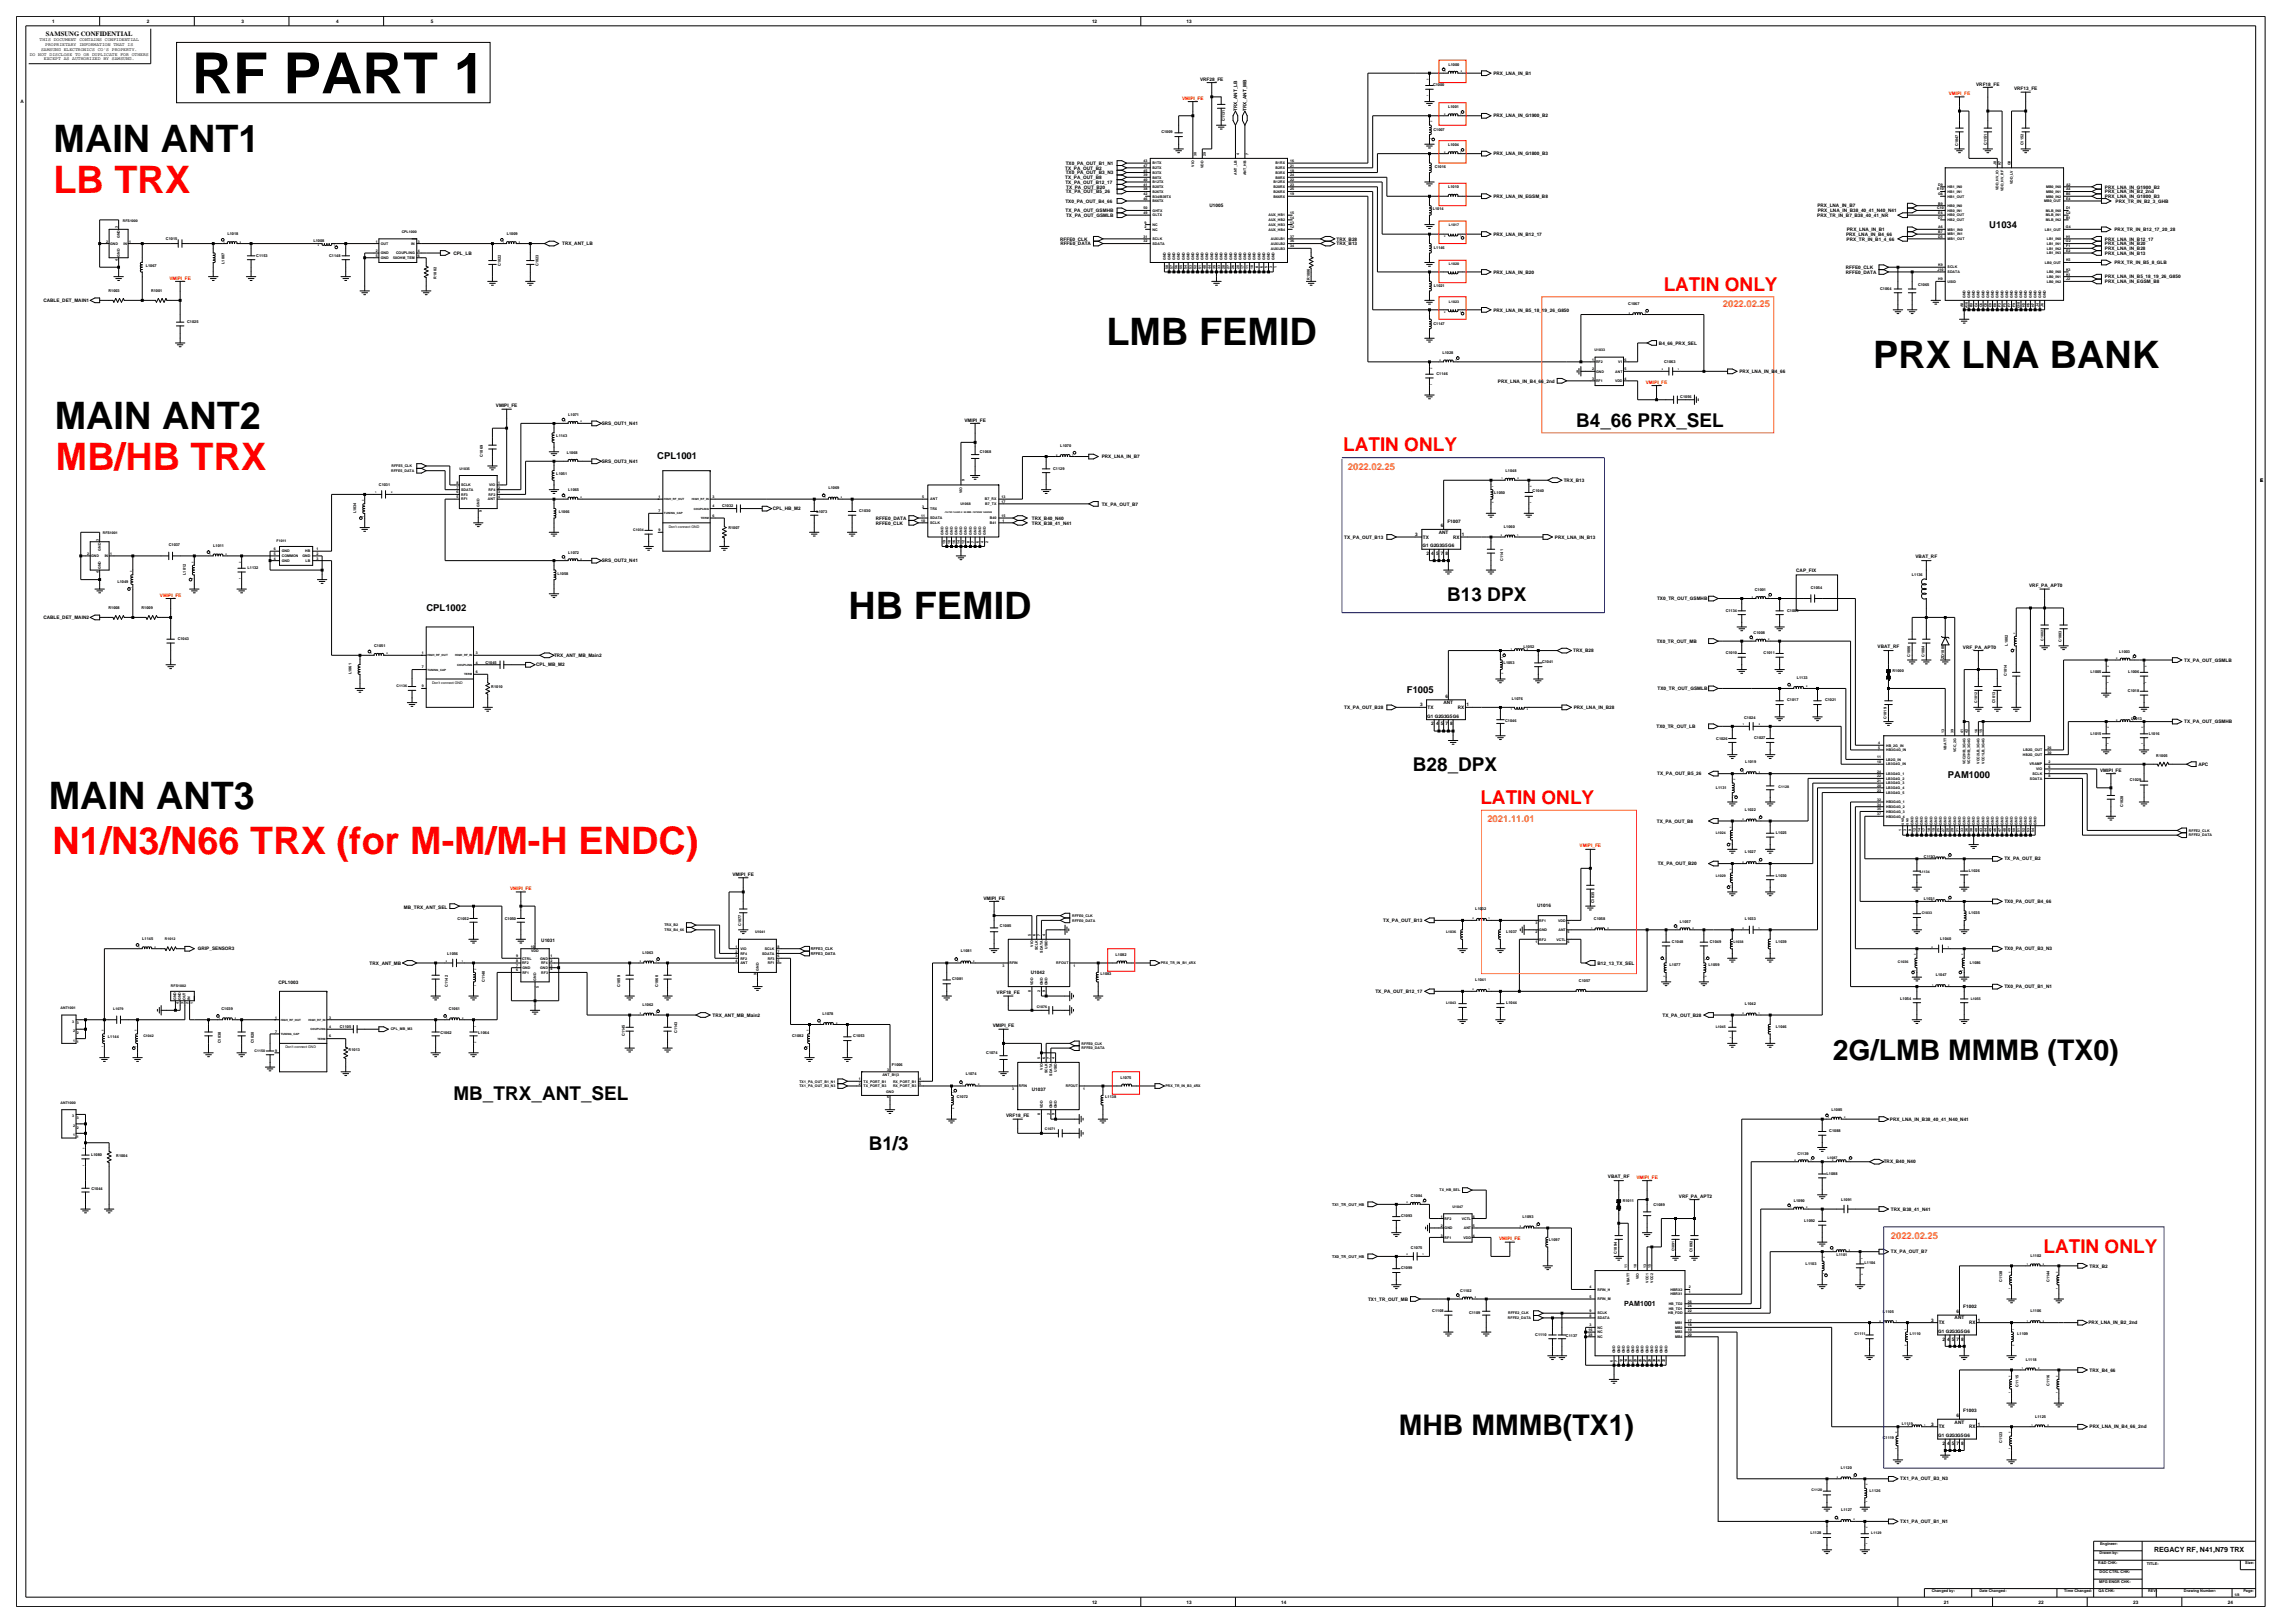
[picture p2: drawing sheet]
<svg xmlns="http://www.w3.org/2000/svg" width="420mm" height="297mm" viewBox="0 0 420 297" stroke-linecap="round" stroke-linejoin="round" font-family="sans-serif">
<defs><g id="words">
<text font-size="10.4" x="35.1" y="17.1">RF PART 1</text>
<g font-size="6.9">
<text x="9.8" y="27.9">MAIN ANT1</text>
<text x="202.5" y="63.2">LMB FEMID</text>
<text x="342.8" y="67.3">PRX LNA BANK</text>
<text x="10" y="78.6">MAIN ANT2</text>
<text x="155.3" y="113.2">HB FEMID</text>
<text x="8.9" y="148.1">MAIN ANT3</text>
</g>
<g font-size="6.9" fill="#f00">
<text x="9.8" y="35.3">LB TRX</text>
<text x="10.2" y="85.9">MB/HB TRX</text>
<text x="9.6" y="156.3">N1/N3/N66 TRX (for M-M/M-H ENDC)</text>
</g>
<g font-size="5.2">
<text x="335.4" y="194">2G/LMB MMMB (TX0)</text>
<text x="256" y="262.6">MHB MMMB(TX1)</text>
</g>
<g font-size="3.5" fill="#f00">
<text x="304.5" y="53.2">LATIN ONLY</text>
<text x="245.8" y="82.5">LATIN ONLY</text>
<text x="270.9" y="147.2">LATIN ONLY</text>
<text x="374" y="229.3">LATIN ONLY</text>
</g>
<g font-size="3.5">
<text x="288.4" y="78.1">B4_66 PRX_SEL</text>
<text x="264.8" y="110">B13 DPX</text>
<text x="258.6" y="141.1">B28_DPX</text>
<text x="83" y="201.3">MB_TRX_ANT_SEL</text>
<text x="159" y="210.4">B1/3</text>
</g>
<g font-size="1.7">
<text x="364.1" y="41.7">U1034</text>
<text x="120.3" y="83.9">CPL1001</text>
<text x="78.1" y="111.9">CPL1002</text>
<text x="257.5" y="126.8">F1005</text>
<text x="356.5" y="142.4">PAM1000</text>
</g>
<g font-size="1.7" fill="#ff7f00">
<text x="315.3" y="56.3">2022.02.25</text>
<text x="246.7" y="85.9">2022.02.25</text>
<text x="272.2" y="150.4">2021.11.01</text>
<text x="346" y="226.7">2022.02.25</text>
</g>
<g font-size="1.3">
<text x="297.2" y="239">PAM1001</text>
<text x="394.2" y="284.1">REGACY RF, N41,N79 TRX</text>
</g>
<text font-size="1.2" x="8.4" y="6.5">SAMSUNG CONFIDENTIAL</text>
<g font-size=".9">
<text x="9.5" y="4.2">1</text>
<text x="26.9" y="4.2">2</text>
<text x="44.2" y="4.2">3</text>
<text x="61.5" y="4.2">4</text>
<text x="78.8" y="4.2">5</text>
<text x="199.8" y="4.2">12</text>
<text x="217.2" y="4.2">13</text>
<text x="5.4" y="10.2">DO NOT DISCLOSE TO OR DUPLICATE FOR OTHERS</text>
<text x="7.3" y="7.6">THIS DOCUMENT CONTAINS CONFIDENTIAL</text>
<text x="7.5" y="9.3">SAMSUNG ELECTRONICS CO'S PROPERTY.</text>
<text x="8" y="11">EXCEPT AS AUTHORIZED BY SAMSUNG.</text>
<text x="8.3" y="8.4">PROPRIETARY INFORMATION THAT IS</text>
<text x="219.6" y="14.8">VRF28_FE</text>
<text x="273.3" y="13.7">PRX_LNA_IN_B1</text>
<text x="361.6" y="15.7">VRF18_FE</text>
<text x="368.6" y="16.5">VRF13_FE</text>
<text x="3.8" y="18.9">A</text>
<text x="226.4" y="20.3" transform="rotate(-90 226.4 20.3)">TRX_ANT_LB</text>
<text x="228.1" y="20.3" transform="rotate(-90 228.1 20.3)">TRX_ANT_MB</text>
<text x="273.3" y="21.5">PRX_LNA_IN_G1900_B2</text>
<text x="273.3" y="28.4">PRX_LNA_IN_G1800_B3</text>
<text x="195" y="32.7">TX_PA_OUT_B8</text>
<text x="195" y="31">TX_PA_OUT_B2</text>
<text x="195" y="33.6">TX_PA_OUT_B12_17</text>
<text x="195" y="35.4">TX_PA_OUT_B5_26</text>
<text x="195" y="30.2">TX0_PA_OUT_B1_N1</text>
<text x="195" y="31.9">TX0_PA_OUT_B3_N3</text>
<text x="195.1" y="34.5">TX_PA_OUT_B20</text>
<text x="385.2" y="35.4">PRX_LNA_IN_B2_2nd</text>
<text x="385.2" y="34.5">PRX_LNA_IN_G1900_B2</text>
<text x="195" y="37.1">TX0_PA_OUT_B4_66</text>
<text x="195" y="38.8">TX_PA_OUT_GSMHB</text>
<text x="195.1" y="39.7">TX_PA_OUT_GSMLB</text>
<text x="221.3" y="38">U1005</text>
<text x="273.3" y="36.2">PRX_LNA_IN_EGSM_B8</text>
<text x="332.6" y="39.7">PRX_TR_IN_B7_B38_40_41_NR</text>
<text x="332.6" y="38">PRX_LNA_IN_B7</text>
<text x="332.7" y="38.8">PRX_LNA_IN_B38_40_41_N40_N41</text>
<text x="385.2" y="36.2">PRX_LNA_IN_G1800_B3</text>
<text x="387.2" y="37.1">PRX_TR_IN_B2_3_GHB</text>
<text x="83" y="46.6">CPL_LB</text>
<text x="102.9" y="44.9">TRX_ANT_LB</text>
<text x="194" y="44">RFFE0_CLK</text>
<text x="194.1" y="44.9">RFFE0_DATA</text>
<text x="244.6" y="44">TRX_B28</text>
<text x="244.6" y="44.9">TRX_B13</text>
<text x="273.3" y="43.2">PRX_LNA_IN_B12_17</text>
<text x="337.8" y="43.2">PRX_LNA_IN_B4_66</text>
<text x="337.9" y="44">PRX_TR_IN_B1_4_66</text>
<text x="338" y="42.3">PRX_LNA_IN_B1</text>
<text x="385.2" y="46.6">PRX_LNA_IN_B13</text>
<text x="385.2" y="44">PRX_LNA_IN_B12_17</text>
<text x="385.2" y="45.7">PRX_LNA_IN_B28</text>
<text x="385.2" y="44.9">PRX_LNA_IN_B20</text>
<text x="387" y="42.3">PRX_TR_IN_B12_17_20_28</text>
<text x="273.3" y="50.1">PRX_LNA_IN_B20</text>
<text x="337.8" y="49.2">RFFE0_CLK</text>
<text x="337.8" y="50.1">RFFE0_DATA</text>
<text x="385.2" y="50.9">PRX_LNA_IN_B5_18_19_26_G850</text>
<text x="385.2" y="51.8">PRX_LNA_IN_EGSM_B8</text>
<text x="387" y="48.3">PRX_TR_IN_B5_8_GLB</text>
<text x="7.9" y="55.3">CABLE_DET_MAIN1</text>
<text x="273.3" y="57">PRX_LNA_IN_B5_18_19_26_G850</text>
<text x="303.6" y="63.1">B4_66_PRX_SEL</text>
<text x="274.1" y="70">PRX_LNA_IN_B4_66_2nd</text>
<text x="318.3" y="68.3">PRX_LNA_IN_B4_66</text>
<text x="90.8" y="74.5">VMIPI_FE</text>
<text x="110.1" y="77.8">SRS_OUT1_N41</text>
<text x="176.5" y="77.1">VMIPI_FE</text>
<text x="201.6" y="83.8">PRX_LNA_IN_B7</text>
<text x="110.1" y="84.7">SRS_OUT3_N41</text>
<text x="286.2" y="88.2">TRX_B13</text>
<text x="413.6" y="88.2">E</text>
<text x="141.4" y="93.4">CPL_HB_M2</text>
<text x="160.3" y="96">RFFE0_CLK</text>
<text x="160.3" y="95.1">RFFE0_DATA</text>
<text x="188.8" y="95.1">TRX_B40_N40</text>
<text x="188.8" y="96">TRX_B38_41_N41</text>
<text x="201.6" y="92.5">TX_PA_OUT_B7</text>
<text x="264.9" y="95.6">F1007</text>
<text x="246" y="98.6">TX_PA_OUT_B13</text>
<text x="259" y="98.1">3</text>
<text x="260.3" y="100.2">G1 G2G3G5G6</text>
<text x="260.4" y="98.6">TX</text>
<text x="261.1" y="101.5">2</text>
<text x="261.9" y="101.5">4</text>
<text x="262.8" y="101.5">5</text>
<text x="263.3" y="97.7">ANT</text>
<text x="263.7" y="96.5">6</text>
<text x="263.7" y="101.5">7</text>
<text x="264.5" y="101.5">8</text>
<text x="265.9" y="98.6">RX</text>
<text x="267.5" y="98.1">1</text>
<text x="284.6" y="98.6">PRX_LNA_IN_B13</text>
<text x="110.1" y="102.9">SRS_OUT2_N41</text>
<text x="328.7" y="104.8">CAP_FIX</text>
<text x="350.5" y="102">VBAT_RF</text>
<text x="371.4" y="107.4">VRF_PA_APT0</text>
<text x="7.9" y="113.3">CABLE_DET_MAIN2</text>
<text x="303.3" y="109.8">TX0_TR_OUT_GSMHB</text>
<text x="287.9" y="119.4">TRX_B28</text>
<text x="303.2" y="117.6">TX0_TR_OUT_MB</text>
<text x="343.6" y="118.5">VBAT_RF</text>
<text x="359.2" y="118.7">VRF_PA_APT0</text>
<text x="98.1" y="121.9">CPL_MB_M2</text>
<text x="101.4" y="120.2">TRX_ANT_MB_Main2</text>
<text x="399.7" y="121.1">TX_PA_OUT_GSMLB</text>
<text x="246" y="129.7">TX_PA_OUT_B28</text>
<text x="259.9" y="129.3">3</text>
<text x="261.2" y="131.3">G1 G2G3G5G6</text>
<text x="261.2" y="129.7">TX</text>
<text x="264.2" y="128.9">ANT</text>
<text x="264.5" y="127.6">6</text>
<text x="266.8" y="129.7">RX</text>
<text x="268.4" y="129.3">1</text>
<text x="288" y="129.7">PRX_LNA_IN_B28</text>
<text x="303.3" y="126.3">TX0_TR_OUT_GSMLB</text>
<text x="261.9" y="132.7">2</text>
<text x="262.8" y="132.7">4</text>
<text x="263.7" y="132.7">5</text>
<text x="264.5" y="132.7">7</text>
<text x="265.4" y="132.7">8</text>
<text x="303.1" y="133.2">TX0_TR_OUT_LB</text>
<text x="399.7" y="132.4">TX_PA_OUT_GSMHB</text>
<text x="303.3" y="141.9">TX_PA_OUT_B5_26</text>
<text x="384.3" y="141.2">VMIPI_FE</text>
<text x="402.3" y="140.2">APC</text>
<text x="303.2" y="150.5">TX_PA_OUT_B8</text>
<text x="134" y="160.3">VMIPI_FE</text>
<text x="303.4" y="158.3">TX_PA_OUT_B20</text>
<text x="366.8" y="157.5">TX_PA_OUT_B2</text>
<text x="73.9" y="166.3">MB_TRX_ANT_SEL</text>
<text x="180" y="164.6">VMIPI_FE</text>
<text x="281.3" y="166">U1016</text>
<text x="366.8" y="165.3">TX0_PA_OUT_B4_66</text>
<text x="36.2" y="173.9">GRIP_SENSOR3</text>
<text x="99.1" y="172.4">U1031</text>
<text x="253.1" y="168.7">TX_PA_OUT_B13</text>
<text x="366.8" y="173.9">TX0_PA_OUT_B3_N3</text>
<text x="67.6" y="176.5">TRX_ANT_MB</text>
<text x="188.6" y="178.3">U1042</text>
<text x="292.3" y="176.5">B12_13_TX_SEL</text>
<text x="50.9" y="180.1">CPL1003</text>
<text x="182.4" y="181.9">VRF18_FE</text>
<text x="251.7" y="181.7">TX_PA_OUT_B12_17</text>
<text x="366.8" y="180.8">TX0_PA_OUT_B1_N1</text>
<text x="130.4" y="186">TRX_ANT_MB_Main2</text>
<text x="181.7" y="188">VMIPI_FE</text>
<text x="304.2" y="186">TX_PA_OUT_B28</text>
<text x="188.8" y="199.7">U1037</text>
<text x="184.1" y="204.4">VRF18_FE</text>
<text x="345.9" y="205.1">PRX_LNA_IN_B38_40_41_N40_N41</text>
<text x="294.3" y="215.5">VBAT_RF</text>
<text x="344.7" y="212.9">TRX_B40_N40</text>
<text x="307.3" y="219.2">VRF_PA_APT2</text>
<text x="346" y="221.6">TRX_B38_41_N41</text>
<text x="346" y="229.4">TX_PA_OUT_B7</text>
<text x="382.4" y="231.9">TRX_B2</text>
<text x="250.4" y="238">TX1_TR_OUT_MB</text>
<text x="359.3" y="239.4">F1002</text>
<text x="353.4" y="241.8">3</text>
<text x="354.7" y="243.9">G1 G2G3G5G6</text>
<text x="354.8" y="242.3">TX</text>
<text x="355.5" y="245.3">2</text>
<text x="356.3" y="245.3">4</text>
<text x="357.2" y="245.3">5</text>
<text x="357.7" y="241.4">ANT</text>
<text x="358.1" y="240.2">6</text>
<text x="358.1" y="245.3">7</text>
<text x="358.9" y="245.3">8</text>
<text x="360.3" y="242.3">RX</text>
<text x="361.9" y="241.8">1</text>
<text x="382.2" y="242.3">PRX_LNA_IN_B2_2nd</text>
<text x="382.4" y="251">TRX_B4_66</text>
<text x="353.4" y="260.9">3</text>
<text x="354.7" y="263">G1 G2G3G5G6</text>
<text x="354.8" y="261.4">TX</text>
<text x="357.7" y="260.5">ANT</text>
<text x="358.1" y="259.3">6</text>
<text x="359.3" y="258.4">F1003</text>
<text x="360.3" y="261.4">RX</text>
<text x="361.9" y="260.9">1</text>
<text x="382.4" y="261.4">PRX_LNA_IN_B4_66_2nd</text>
<text x="355.5" y="264.4">2</text>
<text x="356.3" y="264.4">4</text>
<text x="357.2" y="264.4">5</text>
<text x="358.1" y="264.4">7</text>
<text x="358.9" y="264.4">8</text>
<text x="347.8" y="270.9">TX1_PA_OUT_B3_N3</text>
<text x="347.8" y="278.7">TX1_PA_OUT_B1_N1</text>
<text x="199.8" y="293.4">12</text>
<text x="217.2" y="293.4">13</text>
<text x="234.5" y="293.4">14</text>
<text x="355.7" y="293.4">21</text>
<text x="373.1" y="293.4">22</text>
<text x="390.4" y="293.4">23</text>
<text x="407.7" y="293.4">24</text>
</g>
<g font-size=".9" fill="#f00">
<text x="356.6" y="17.4">VMIPI_FE</text>
<text x="216.3" y="18.2">VMIPI_FE</text>
<text x="31" y="51.2">VMIPI_FE</text>
<text x="301.2" y="70.2">VMIPI_FE</text>
<text x="29.3" y="109.2">VMIPI_FE</text>
<text x="289.1" y="155.1">VMIPI_FE</text>
<text x="93.4" y="162.9">VMIPI_FE</text>
<text x="299.5" y="215.7">VMIPI_FE</text>
<text x="274.3" y="227">VMIPI_FE</text>
</g>
<g font-size=".7">
<text x="262.3" y="15.8">C1000</text>
<text x="265.1" y="12.1">L1000</text>
<text x="224.1" y="22.2" transform="rotate(-90 224.1 22.2)">C1131</text>
<text x="265" y="19.8">L1001</text>
<text x="209.3" y="29.6">43</text>
<text x="212.5" y="24.3">C1009</text>
<text x="219" y="28.5" transform="rotate(-90 219 28.5)">30</text>
<text x="220.7" y="28.5" transform="rotate(-90 220.7 28.5)">29</text>
<text x="226.8" y="28.3" transform="rotate(-90 226.8 28.3)">4</text>
<text x="228.5" y="28.3" transform="rotate(-90 228.5 28.3)">7</text>
<text x="236.1" y="29.6">16</text>
<text x="262.3" y="24">C1007</text>
<text x="265" y="26.7">L1004</text>
<text x="358.4" y="26.7" transform="rotate(-90 358.4 26.7)">C1047</text>
<text x="363.6" y="26.5" transform="rotate(-90 363.6 26.5)">C1151</text>
<text x="370.3" y="26.6" transform="rotate(-90 370.3 26.6)">C1152</text>
<text x="209.3" y="30.5">47</text>
<text x="209.3" y="32.2">39</text>
<text x="209.3" y="33.1">40</text>
<text x="209.3" y="34">41</text>
<text x="209.3" y="35.7">42</text>
<text x="209.3" y="31.4">45</text>
<text x="209.3" y="34.8">38</text>
<text x="210.9" y="30.9">B2TX</text>
<text x="210.9" y="32.7">B8TX</text>
<text x="210.9" y="33.5">B12TX</text>
<text x="210.9" y="34.4">B20TX</text>
<text x="210.9" y="30.1">B1TX</text>
<text x="210.9" y="31.8">B3TX</text>
<text x="210.9" y="35.3">B26TX</text>
<text x="218.5" y="30.5" transform="rotate(-90 218.5 30.5)">VIO</text>
<text x="220.3" y="30.8" transform="rotate(-90 220.3 30.8)">VDD</text>
<text x="226.3" y="32" transform="rotate(-90 226.3 32)">ANT_LB</text>
<text x="228.1" y="32.1" transform="rotate(-90 228.1 32.1)">ANT_HB</text>
<text x="233.1" y="35.3">B26RX</text>
<text x="233.1" y="33.5">B12RX</text>
<text x="233.1" y="34.4">B20RX</text>
<text x="233.4" y="32.7">B8RX</text>
<text x="233.4" y="31.8">B3RX</text>
<text x="233.4" y="30.9">B2RX</text>
<text x="233.4" y="30.1">B1RX</text>
<text x="236.1" y="32.2">24</text>
<text x="236.1" y="34.8">25</text>
<text x="236.1" y="31.4">18</text>
<text x="236.1" y="35.7">19</text>
<text x="236.1" y="30.5">21</text>
<text x="236.1" y="33.1">22</text>
<text x="236.1" y="34">23</text>
<text x="262.6" y="30.7">C1016</text>
<text x="265" y="34.5">L1010</text>
<text x="354.5" y="34.8">E10</text>
<text x="354.7" y="35.7">G6</text>
<text x="354.7" y="34">D9</text>
<text x="356.4" y="34.4">HB1_IN0</text>
<text x="356.4" y="35.3">HB1_IN1</text>
<text x="365.3" y="30.2" transform="rotate(-90 365.3 30.2)">J8</text>
<text x="365.7" y="34.8" transform="rotate(-90 365.7 34.8)">VDD_HV_IO</text>
<text x="366.2" y="30.3" transform="rotate(-90 366.2 30.3)">K7</text>
<text x="366.6" y="35" transform="rotate(-90 366.6 35)">VDD_HV_RF</text>
<text x="367.9" y="30.3" transform="rotate(-90 367.9 30.3)">G8</text>
<text x="368.4" y="33.7" transform="rotate(-90 368.4 33.7)">VDD_LV</text>
<text x="374.5" y="34.4">MB0_IN0</text>
<text x="374.5" y="35.3">MB0_IN1</text>
<text x="378.1" y="35.7">B5</text>
<text x="378.1" y="34">A2</text>
<text x="378.1" y="34.8">A4</text>
<text x="21.5" y="41.8" transform="rotate(-90 21.5 41.8)">3</text>
<text x="22.5" y="40.7">RFS1000</text>
<text x="209.3" y="36.6">46</text>
<text x="209.3" y="39.2">49</text>
<text x="209.3" y="38.3">50</text>
<text x="209.5" y="40.9">9</text>
<text x="209.5" y="41.8">2</text>
<text x="210.9" y="41.3">NC</text>
<text x="210.9" y="37">B66TX</text>
<text x="210.9" y="39.6">GLTX</text>
<text x="210.9" y="38.7">GHTX</text>
<text x="210.9" y="36.1">B34/B39TX</text>
<text x="232.1" y="41.3">AUX_HB3</text>
<text x="232.1" y="40.5">AUX_HB2</text>
<text x="232.1" y="39.6">AUX_HB1</text>
<text x="233.1" y="36.1">B66RX</text>
<text x="236.1" y="41.8">12</text>
<text x="236.1" y="40.9">13</text>
<text x="236.1" y="40">14</text>
<text x="236.1" y="39.2">15</text>
<text x="262.2" y="38.5">L1014</text>
<text x="265.2" y="41.4">L1017</text>
<text x="354.5" y="38.3">C10</text>
<text x="354.7" y="40">D7</text>
<text x="354.7" y="37.4">B9</text>
<text x="354.7" y="41.8">A6</text>
<text x="354.7" y="39.2">E6</text>
<text x="356.4" y="36.1">HB1_OUT</text>
<text x="356.4" y="39.6">HB0_OUT</text>
<text x="356.4" y="40.5">HB2_OUT</text>
<text x="356.4" y="37.9">HB0_IN0</text>
<text x="356.4" y="38.7">HB0_IN1</text>
<text x="374.1" y="37">MB0_OUT</text>
<text x="374.4" y="39.6">MLB_IN1</text>
<text x="374.4" y="38.7">MLB_IN0</text>
<text x="374.4" y="40.5">MLB_IN2</text>
<text x="374.5" y="36.1">MB0_IN2</text>
<text x="378.1" y="41.8">G4</text>
<text x="378.1" y="38.3">D1</text>
<text x="378.1" y="40">B1</text>
<text x="378.1" y="39.2">C2</text>
<text x="378.1" y="36.6">E4</text>
<text x="19.4" y="44.4">2</text>
<text x="20.1" y="44.8">GND</text>
<text x="21.5" y="47.7" transform="rotate(-90 21.5 47.7)">4</text>
<text x="21.9" y="47" transform="rotate(-90 21.9 47)">GND</text>
<text x="21.9" y="43.6" transform="rotate(-90 21.9 43.6)">GND</text>
<text x="22.6" y="44.8">IN</text>
<text x="23.6" y="44.4">1</text>
<text x="30.4" y="44">C1015</text>
<text x="41.6" y="43">L1018</text>
<text x="46.9" y="47">C1153</text>
<text x="57.4" y="44.2">L1008</text>
<text x="60.2" y="47">C1148</text>
<text x="68.8" y="47">5</text>
<text x="68.8" y="44.4">1</text>
<text x="68.8" y="46.1">2</text>
<text x="69.7" y="47.4">GND</text>
<text x="69.7" y="44.8">OUT</text>
<text x="69.7" y="46.5">GND</text>
<text x="71.9" y="47.4">50OHM_TEM</text>
<text x="72.5" y="46.5">COUPLING</text>
<text x="73.5" y="42.7">CPL1000</text>
<text x="75.3" y="44.8">IN</text>
<text x="76.4" y="46.1">4</text>
<text x="76.4" y="47">6</text>
<text x="76.4" y="44.4">3</text>
<text x="92.7" y="43">L1009</text>
<text x="209.3" y="43.5">31</text>
<text x="209.3" y="44.4">32</text>
<text x="210.9" y="43.9">SCLK</text>
<text x="210.9" y="44.8">SDATA</text>
<text x="210.9" y="42.2">NC</text>
<text x="213.3" y="47.6" transform="rotate(-90 213.3 47.6)">GND</text>
<text x="214.2" y="47.6" transform="rotate(-90 214.2 47.6)">GND</text>
<text x="215.1" y="47.6" transform="rotate(-90 215.1 47.6)">GND</text>
<text x="215.9" y="47.6" transform="rotate(-90 215.9 47.6)">GND</text>
<text x="216.8" y="47.6" transform="rotate(-90 216.8 47.6)">GND</text>
<text x="217.7" y="47.6" transform="rotate(-90 217.7 47.6)">GND</text>
<text x="218.5" y="47.6" transform="rotate(-90 218.5 47.6)">GND</text>
<text x="219.4" y="47.6" transform="rotate(-90 219.4 47.6)">GND</text>
<text x="220.3" y="47.6" transform="rotate(-90 220.3 47.6)">GND</text>
<text x="221.1" y="47.6" transform="rotate(-90 221.1 47.6)">GND</text>
<text x="222" y="47.6" transform="rotate(-90 222 47.6)">GND</text>
<text x="222.9" y="47.6" transform="rotate(-90 222.9 47.6)">GND</text>
<text x="223.7" y="47.6" transform="rotate(-90 223.7 47.6)">GND</text>
<text x="224.6" y="47.6" transform="rotate(-90 224.6 47.6)">GND</text>
<text x="225.5" y="47.6" transform="rotate(-90 225.5 47.6)">GND</text>
<text x="226.3" y="47.6" transform="rotate(-90 226.3 47.6)">GND</text>
<text x="227.2" y="47.6" transform="rotate(-90 227.2 47.6)">GND</text>
<text x="228.1" y="47.6" transform="rotate(-90 228.1 47.6)">GND</text>
<text x="228.9" y="47.6" transform="rotate(-90 228.9 47.6)">GND</text>
<text x="229.8" y="47.6" transform="rotate(-90 229.8 47.6)">GND</text>
<text x="230.7" y="47.6" transform="rotate(-90 230.7 47.6)">GND</text>
<text x="231.5" y="47.6" transform="rotate(-90 231.5 47.6)">GND</text>
<text x="232.1" y="42.2">AUX_HB4</text>
<text x="232.4" y="47.6" transform="rotate(-90 232.4 47.6)">GND</text>
<text x="232.6" y="45.7">AUXLB3</text>
<text x="232.6" y="44.8">AUXLB2</text>
<text x="232.6" y="43.9">AUXLB1</text>
<text x="233.2" y="47.6" transform="rotate(-90 233.2 47.6)">GND</text>
<text x="236.1" y="45.2">34</text>
<text x="236.1" y="44.4">36</text>
<text x="236.1" y="43.5">37</text>
<text x="262.4" y="45.6">L1146</text>
<text x="354.7" y="43.5">D5</text>
<text x="354.7" y="42.6">B7</text>
<text x="356.4" y="43.9">MB1_OUT</text>
<text x="356.4" y="42.2">MB1_IN0</text>
<text x="356.4" y="43.1">MB1_IN1</text>
<text x="374.2" y="42.2">LB1_OUT</text>
<text x="374.6" y="43.9">LB1_IN0</text>
<text x="374.6" y="44.8">LB1_IN1</text>
<text x="374.6" y="46.5">LB1_IN3</text>
<text x="374.6" y="45.7">LB1_IN2</text>
<text x="378.1" y="44.4">G2</text>
<text x="378.1" y="47.8">K5</text>
<text x="378.1" y="43.5">H1</text>
<text x="378.1" y="46.1">E2</text>
<text x="378.1" y="45.2">F1</text>
<text x="19.8" y="53.4">R1003</text>
<text x="26.7" y="48.9">L1067</text>
<text x="27.6" y="53.4">R1001</text>
<text x="41.1" y="48.3" transform="rotate(-90 41.1 48.3)">L1007</text>
<text x="79.9" y="51" transform="rotate(-90 79.9 51)">R1002</text>
<text x="91.6" y="48.7" transform="rotate(-90 91.6 48.7)">C1022</text>
<text x="98.6" y="48.7" transform="rotate(-90 98.6 48.7)">C1023</text>
<text x="213.8" y="49.3" transform="rotate(-90 213.8 49.3)">58</text>
<text x="214.6" y="49.3" transform="rotate(-90 214.6 49.3)">57</text>
<text x="215.5" y="49.3" transform="rotate(-90 215.5 49.3)">56</text>
<text x="216.4" y="49.3" transform="rotate(-90 216.4 49.3)">55</text>
<text x="217.2" y="49.3" transform="rotate(-90 217.2 49.3)">54</text>
<text x="218.1" y="49.3" transform="rotate(-90 218.1 49.3)">53</text>
<text x="219" y="49.3" transform="rotate(-90 219 49.3)">52</text>
<text x="219.8" y="49.3" transform="rotate(-90 219.8 49.3)">51</text>
<text x="220.7" y="49.3" transform="rotate(-90 220.7 49.3)">48</text>
<text x="221.6" y="49.3" transform="rotate(-90 221.6 49.3)">44</text>
<text x="222.4" y="49.3" transform="rotate(-90 222.4 49.3)">35</text>
<text x="223.3" y="49.3" transform="rotate(-90 223.3 49.3)">33</text>
<text x="224.2" y="49.3" transform="rotate(-90 224.2 49.3)">28</text>
<text x="225" y="49.3" transform="rotate(-90 225 49.3)">27</text>
<text x="225.9" y="49.3" transform="rotate(-90 225.9 49.3)">26</text>
<text x="226.8" y="49.3" transform="rotate(-90 226.8 49.3)">20</text>
<text x="227.6" y="49.3" transform="rotate(-90 227.6 49.3)">17</text>
<text x="228.5" y="49.3" transform="rotate(-90 228.5 49.3)">11</text>
<text x="229.4" y="49.3" transform="rotate(-90 229.4 49.3)">10</text>
<text x="230.2" y="49.1" transform="rotate(-90 230.2 49.1)">8</text>
<text x="231.1" y="49.1" transform="rotate(-90 231.1 49.1)">6</text>
<text x="232" y="49.1" transform="rotate(-90 232 49.1)">5</text>
<text x="232.8" y="49.1" transform="rotate(-90 232.8 49.1)">3</text>
<text x="233.7" y="49.1" transform="rotate(-90 233.7 49.1)">1</text>
<text x="239.7" y="51.3" transform="rotate(-90 239.7 51.3)">R1006</text>
<text x="262.4" y="52.6">L1021</text>
<text x="265.2" y="48.5">L1020</text>
<text x="344.1" y="53">C1064</text>
<text x="351" y="52.4">C1065</text>
<text x="354.6" y="49.6">J10</text>
<text x="354.7" y="48.7">K9</text>
<text x="354.7" y="51.3">H9</text>
<text x="356.4" y="49.1">SCLK</text>
<text x="356.4" y="51.7">USID</text>
<text x="356.4" y="50">SDATA</text>
<text x="374.2" y="48.3">LB0_OUT</text>
<text x="374.6" y="50.9">LB0_IN1</text>
<text x="374.6" y="50">LB0_IN0</text>
<text x="374.6" y="51.7">LB0_IN2</text>
<text x="378.1" y="50.4">K1</text>
<text x="378.1" y="49.6">K3</text>
<text x="378.2" y="51.3">J2</text>
<text x="34.3" y="59.1">C1025</text>
<text x="262.3" y="59.5">C1147</text>
<text x="265.2" y="55.4">L1023</text>
<text x="298" y="55.8">C1067</text>
<text x="359.3" y="56.2" transform="rotate(-90 359.3 56.2)">A8</text>
<text x="359.7" y="54.5" transform="rotate(-90 359.7 54.5)">GND</text>
<text x="360.1" y="56.4" transform="rotate(-90 360.1 56.4)">A10</text>
<text x="360.6" y="54.5" transform="rotate(-90 360.6 54.5)">GND</text>
<text x="361" y="56.2" transform="rotate(-90 361 56.2)">B3</text>
<text x="361.4" y="54.5" transform="rotate(-90 361.4 54.5)">GND</text>
<text x="361.9" y="56.2" transform="rotate(-90 361.9 56.2)">C4</text>
<text x="362.3" y="54.5" transform="rotate(-90 362.3 54.5)">GND</text>
<text x="362.7" y="56.2" transform="rotate(-90 362.7 56.2)">C6</text>
<text x="363.2" y="54.5" transform="rotate(-90 363.2 54.5)">GND</text>
<text x="363.6" y="56.2" transform="rotate(-90 363.6 56.2)">C8</text>
<text x="364" y="54.5" transform="rotate(-90 364 54.5)">GND</text>
<text x="364.5" y="56.2" transform="rotate(-90 364.5 56.2)">D3</text>
<text x="364.9" y="54.5" transform="rotate(-90 364.9 54.5)">GND</text>
<text x="365.3" y="56.2" transform="rotate(-90 365.3 56.2)">E8</text>
<text x="365.7" y="54.5" transform="rotate(-90 365.7 54.5)">GND</text>
<text x="366.2" y="56.2" transform="rotate(-90 366.2 56.2)">F3</text>
<text x="366.6" y="54.5" transform="rotate(-90 366.6 54.5)">GND</text>
<text x="367.1" y="56.2" transform="rotate(-90 367.1 56.2)">F5</text>
<text x="367.5" y="54.5" transform="rotate(-90 367.5 54.5)">GND</text>
<text x="367.9" y="56.2" transform="rotate(-90 367.9 56.2)">F7</text>
<text x="368.4" y="54.5" transform="rotate(-90 368.4 54.5)">GND</text>
<text x="368.8" y="56.2" transform="rotate(-90 368.8 56.2)">F9</text>
<text x="369.2" y="54.5" transform="rotate(-90 369.2 54.5)">GND</text>
<text x="369.6" y="56.4" transform="rotate(-90 369.6 56.4)">G10</text>
<text x="370.1" y="54.5" transform="rotate(-90 370.1 54.5)">GND</text>
<text x="370.5" y="56.2" transform="rotate(-90 370.5 56.2)">H3</text>
<text x="371" y="54.5" transform="rotate(-90 371 54.5)">GND</text>
<text x="371.4" y="56.2" transform="rotate(-90 371.4 56.2)">H5</text>
<text x="371.8" y="54.5" transform="rotate(-90 371.8 54.5)">GND</text>
<text x="372.3" y="56.2" transform="rotate(-90 372.3 56.2)">H7</text>
<text x="372.7" y="54.5" transform="rotate(-90 372.7 54.5)">GND</text>
<text x="373.1" y="56.2" transform="rotate(-90 373.1 56.2)">J4</text>
<text x="373.5" y="54.5" transform="rotate(-90 373.5 54.5)">GND</text>
<text x="374" y="56.2" transform="rotate(-90 374 56.2)">J6</text>
<text x="374.4" y="54.5" transform="rotate(-90 374.4 54.5)">GND</text>
<text x="264" y="64.7">L1028</text>
<text x="291.8" y="64.3">U1033</text>
<text x="262.9" y="68.7">C1146</text>
<text x="291.4" y="66">1</text>
<text x="291.4" y="67.8">2</text>
<text x="291.4" y="69.5">3</text>
<text x="292.1" y="66.5">RF2</text>
<text x="292.1" y="68.2">GND</text>
<text x="292.1" y="69.9">RF1</text>
<text x="295.6" y="69.9">VDD</text>
<text x="295.6" y="68.2">ANT</text>
<text x="296.1" y="66.5">V1</text>
<text x="297.3" y="66">6</text>
<text x="297.3" y="69.5">4</text>
<text x="297.3" y="67.8">5</text>
<text x="304.6" y="66.4">C1063</text>
<text x="104" y="76.2">L1071</text>
<text x="307.5" y="72.8">C1056</text>
<text x="88.4" y="83.5" transform="rotate(-90 88.4 83.5)">C1069</text>
<text x="101.8" y="79.9">L1143</text>
<text x="103.7" y="83.1">L1068</text>
<text x="179.3" y="82.9">C1068</text>
<text x="194" y="81.8">L1070</text>
<text x="69.3" y="89">C1031</text>
<text x="71.6" y="86.4">RFFE5_DATA</text>
<text x="71.6" y="85.5">RFFE5_CLK</text>
<text x="83.5" y="89.4">7</text>
<text x="83.5" y="88.6">8</text>
<text x="84.1" y="85.9">U1035</text>
<text x="84.4" y="89.8">SDATA</text>
<text x="84.4" y="89">SCLK</text>
<text x="89.4" y="89.8">RF4</text>
<text x="89.5" y="89">VIO</text>
<text x="91.2" y="88.6">1</text>
<text x="91.2" y="89.4">2</text>
<text x="101.8" y="86.9">L1051</text>
<text x="104" y="89.8">L1065</text>
<text x="151.6" y="89.5">L1069</text>
<text x="176.5" y="88.1" transform="rotate(-90 176.5 88.1)">9</text>
<text x="192.7" y="86">C1129</text>
<text x="275.5" y="86.4">L1048</text>
<text x="65.2" y="93.9" transform="rotate(-90 65.2 93.9)">L1034</text>
<text x="83.5" y="91.2">5</text>
<text x="83.5" y="90.3">6</text>
<text x="84.4" y="91.6">RF1</text>
<text x="84.4" y="90.7">RF3</text>
<text x="87.8" y="92.7" transform="rotate(-90 87.8 92.7)">GND</text>
<text x="88.2" y="93.6" transform="rotate(-90 88.2 93.6)">9</text>
<text x="89.3" y="91.6">ANT</text>
<text x="89.4" y="90.7">RF2</text>
<text x="91.2" y="90.3">3</text>
<text x="91.2" y="91.2">4</text>
<text x="102.3" y="93.9">L1066</text>
<text x="120.5" y="93.7">7</text>
<text x="120.5" y="91.1">1</text>
<text x="130.4" y="92.9">4</text>
<text x="130.4" y="91.1">3</text>
<text x="130.4" y="94.6">6</text>
<text x="132.1" y="92.9">C1032</text>
<text x="149.4" y="93.8">L1073</text>
<text x="157.2" y="93.7">C1030</text>
<text x="168.6" y="95.5">10</text>
<text x="168.6" y="94.6">11</text>
<text x="168.7" y="92.9">3</text>
<text x="168.7" y="91.1">5</text>
<text x="170.2" y="93.3">TRX</text>
<text x="170.2" y="91.6">ANT</text>
<text x="170.2" y="95.9">SCLK</text>
<text x="170.2" y="95">SDATA</text>
<text x="175.8" y="92.4">U1068</text>
<text x="176.1" y="90.3" transform="rotate(-90 176.1 90.3)">VIO</text>
<text x="180.2" y="91.6">B7_RX</text>
<text x="180.3" y="92.4">B7_TX</text>
<text x="181.2" y="95.9">B41</text>
<text x="181.2" y="95">B40</text>
<text x="183.3" y="92">17</text>
<text x="183.3" y="91.1">13</text>
<text x="183.3" y="94.6">15</text>
<text x="183.5" y="95.5">1</text>
<text x="273.4" y="90.3">L1050</text>
<text x="280.5" y="90.1">C1040</text>
<text x="16" y="101.5">2</text>
<text x="16.7" y="102">GND</text>
<text x="18.1" y="99" transform="rotate(-90 18.1 99)">3</text>
<text x="18.5" y="100.8" transform="rotate(-90 18.5 100.8)">GND</text>
<text x="18.8" y="97.6">RFS1001</text>
<text x="19.2" y="102">IN</text>
<text x="20.1" y="101.5">1</text>
<text x="30.9" y="100">C1037</text>
<text x="39" y="100.2">L1011</text>
<text x="50.1" y="101.5">5</text>
<text x="50.1" y="100.7">6</text>
<text x="50.6" y="99.2">F1011</text>
<text x="51.6" y="102">COMMON</text>
<text x="51.6" y="101.1">GND</text>
<text x="55.3" y="102">GND</text>
<text x="55.8" y="101.1">HB</text>
<text x="57.9" y="100.7">1</text>
<text x="57.9" y="101.5">2</text>
<text x="104" y="101.3">L1072</text>
<text x="115.9" y="97.2">C1034</text>
<text x="120.5" y="97.2">9</text>
<text x="122.4" y="96.5">Don't connect GND</text>
<text x="133.3" y="96.8">R1007</text>
<text x="172.6" y="97.8" transform="rotate(-90 172.6 97.8)">GND</text>
<text x="173.1" y="99.5" transform="rotate(-90 173.1 99.5)">19</text>
<text x="173.5" y="97.8" transform="rotate(-90 173.5 97.8)">GND</text>
<text x="173.9" y="99.5" transform="rotate(-90 173.9 99.5)">18</text>
<text x="174.4" y="97.8" transform="rotate(-90 174.4 97.8)">GND</text>
<text x="174.8" y="99.5" transform="rotate(-90 174.8 99.5)">16</text>
<text x="175.2" y="97.8" transform="rotate(-90 175.2 97.8)">GND</text>
<text x="175.7" y="99.5" transform="rotate(-90 175.7 99.5)">14</text>
<text x="176.1" y="97.8" transform="rotate(-90 176.1 97.8)">GND</text>
<text x="176.5" y="99.5" transform="rotate(-90 176.5 99.5)">12</text>
<text x="177" y="97.8" transform="rotate(-90 177 97.8)">GND</text>
<text x="177.4" y="99.3" transform="rotate(-90 177.4 99.3)">8</text>
<text x="177.8" y="97.8" transform="rotate(-90 177.8 97.8)">GND</text>
<text x="178.3" y="99.3" transform="rotate(-90 178.3 99.3)">7</text>
<text x="178.7" y="97.8" transform="rotate(-90 178.7 97.8)">GND</text>
<text x="179.1" y="99.3" transform="rotate(-90 179.1 99.3)">6</text>
<text x="179.6" y="97.8" transform="rotate(-90 179.6 97.8)">GND</text>
<text x="180" y="99.3" transform="rotate(-90 180 99.3)">4</text>
<text x="180.4" y="97.8" transform="rotate(-90 180.4 97.8)">GND</text>
<text x="180.9" y="99.3" transform="rotate(-90 180.9 99.3)">2</text>
<text x="275.2" y="96.6">L1060</text>
<text x="18.1" y="104.9" transform="rotate(-90 18.1 104.9)">4</text>
<text x="18.5" y="104.2" transform="rotate(-90 18.5 104.2)">GND</text>
<text x="21.5" y="106.7">L1049</text>
<text x="34" y="105.2" transform="rotate(-90 34 105.2)">L1012</text>
<text x="45.3" y="104.1">L1132</text>
<text x="50.1" y="102.4">4</text>
<text x="51.6" y="102.8">GND</text>
<text x="55.9" y="102.8">LB</text>
<text x="57.9" y="102.4">3</text>
<text x="102" y="105.2">L1058</text>
<text x="275.1" y="102.6" transform="rotate(-90 275.1 102.6)">C1141</text>
<text x="331.4" y="107.8">C1054</text>
<text x="349.9" y="105.5">L1136</text>
<text x="19.8" y="111.5">R1008</text>
<text x="25.9" y="111.5">R1009</text>
<text x="315.8" y="112">C1134</text>
<text x="321.1" y="108.2">C1001</text>
<text x="327.1" y="111.9">C1005</text>
<text x="32.5" y="117.1">C1043</text>
<text x="68.5" y="118.4">C1051</text>
<text x="77.2" y="119.7">1</text>
<text x="87.1" y="119.7">3</text>
<text x="278.8" y="118.6">L1052</text>
<text x="315.8" y="119.8">C1010</text>
<text x="320.9" y="116">C1008</text>
<text x="322.7" y="119.7">C1011</text>
<text x="367.4" y="118.2" transform="rotate(-90 367.4 118.2)">L1002</text>
<text x="374" y="117.3" transform="rotate(-90 374 117.3)">C1002</text>
<text x="377.3" y="117.4" transform="rotate(-90 377.3 117.4)">C1003</text>
<text x="387.8" y="119.5">L1003</text>
<text x="64.3" y="123.4" transform="rotate(-90 64.3 123.4)">L1061</text>
<text x="72.6" y="125.8">C1136</text>
<text x="77.2" y="125.8">9</text>
<text x="77.2" y="122.3">7</text>
<text x="79.1" y="125.1">Don't connect GND</text>
<text x="87.1" y="121.4">4</text>
<text x="87.1" y="123.2">6</text>
<text x="88.8" y="121.4">C1045</text>
<text x="89.9" y="126">R1010</text>
<text x="275.2" y="121.5">L1053</text>
<text x="282.2" y="121.3">C1041</text>
<text x="328.8" y="124.2">L1133</text>
<text x="346.3" y="123">R1000</text>
<text x="349.6" y="120.3" transform="rotate(-90 349.6 120.3)">C1006</text>
<text x="352.2" y="120.3" transform="rotate(-90 352.2 120.3)">C1004</text>
<text x="355.8" y="120.6" transform="rotate(-90 355.8 120.6)">ZD1000</text>
<text x="367.3" y="123.7" transform="rotate(-90 367.3 123.7)">C1014</text>
<text x="382.6" y="123.2">L1005</text>
<text x="389.5" y="123.2">L1006</text>
<text x="276.7" y="128.1">L1076</text>
<text x="319.2" y="131.6">C1024</text>
<text x="327.1" y="128.4">C1017</text>
<text x="334" y="128.4">C1021</text>
<text x="345.2" y="131.5" transform="rotate(-90 345.2 131.5)">C1019</text>
<text x="361.8" y="128.6" transform="rotate(-90 361.8 128.6)">C1012</text>
<text x="365.2" y="128.7" transform="rotate(-90 365.2 128.7)">C1013</text>
<text x="389.4" y="126.6">C1018</text>
<text x="390" y="131.8">L1013</text>
<text x="275.4" y="132">C1046</text>
<text x="314.1" y="135.4">C1026</text>
<text x="321" y="135.3">C1027</text>
<text x="343.7" y="137">5</text>
<text x="343.7" y="136.2">4</text>
<text x="345.2" y="137.5">HB3G4G_IN</text>
<text x="345.2" y="136.6">HB_2G_IN</text>
<text x="355.8" y="134.1" transform="rotate(-90 355.8 134.1)">13</text>
<text x="356.2" y="137.2" transform="rotate(-90 356.2 137.2)">VBATT</text>
<text x="357.5" y="134.1" transform="rotate(-90 357.5 134.1)">39</text>
<text x="358" y="137.7" transform="rotate(-90 358 137.7)">VCC_2G</text>
<text x="359.3" y="134.1" transform="rotate(-90 359.3 134.1)">41</text>
<text x="360.1" y="134.1" transform="rotate(-90 360.1 134.1)">42</text>
<text x="361.9" y="134.1" transform="rotate(-90 361.9 134.1)">16</text>
<text x="362.7" y="134.1" transform="rotate(-90 362.7 134.1)">15</text>
<text x="370.3" y="137.5">LB2G_OUT</text>
<text x="374.7" y="137">26</text>
<text x="374.7" y="137.9">30</text>
<text x="382.6" y="134.4">L1015</text>
<text x="393.2" y="134.4">L1016</text>
<text x="319.4" y="139.7">L1019</text>
<text x="343.5" y="141.4">24</text>
<text x="343.5" y="144">20</text>
<text x="343.5" y="143.1">21</text>
<text x="343.5" y="142.2">22</text>
<text x="343.5" y="139.6">10</text>
<text x="343.5" y="138.8">11</text>
<text x="345.2" y="143.5">LB3G4G_3</text>
<text x="345.2" y="142.7">LB3G4G_2</text>
<text x="345.2" y="141.8">LB3G4G_1</text>
<text x="345.2" y="140.1">LB3G4G_IN</text>
<text x="345.2" y="139.2">LB2G_IN</text>
<text x="359.7" y="139.8" transform="rotate(-90 359.7 139.8)">VCC2HB_3G4G</text>
<text x="360.6" y="139.8" transform="rotate(-90 360.6 139.8)">VCC1HB_3G4G</text>
<text x="362.3" y="139.8" transform="rotate(-90 362.3 139.8)">VCC2LB_3G4G</text>
<text x="363.2" y="139.8" transform="rotate(-90 363.2 139.8)">VCC1LB_3G4G</text>
<text x="370.2" y="138.3">HB2G_OUT</text>
<text x="371.4" y="140.1">VRAMP</text>
<text x="371.5" y="142.7">SDATA</text>
<text x="372" y="141.8">SCLK</text>
<text x="372.6" y="140.9">VIO</text>
<text x="374.9" y="140.5">6</text>
<text x="374.9" y="141.4">7</text>
<text x="374.9" y="142.2">8</text>
<text x="374.9" y="139.6">2</text>
<text x="389.8" y="142.9">C1029</text>
<text x="394.6" y="138.4">R1005</text>
<text x="314" y="144.4">L1131</text>
<text x="319.3" y="148.4">L1022</text>
<text x="325.5" y="144.2">C1128</text>
<text x="343.5" y="146.6">32</text>
<text x="343.5" y="147.4">34</text>
<text x="343.5" y="148.3">35</text>
<text x="343.5" y="149.2">37</text>
<text x="343.5" y="144.8">23</text>
<text x="345.2" y="147">HB3G4G_1</text>
<text x="345.2" y="147.9">HB3G4G_2</text>
<text x="345.2" y="148.7">HB3G4G_3</text>
<text x="345.2" y="149.6">HB3G4G_4</text>
<text x="345.2" y="144.4">LB3G4G_4</text>
<text x="345.2" y="145.3">LB3G4G_5</text>
<text x="388.5" y="147.6" transform="rotate(-90 388.5 147.6)">C1028</text>
<text x="314" y="152.6">L1024</text>
<text x="325" y="152.6">L1025</text>
<text x="348" y="152.1" transform="rotate(-90 348 152.1)">1</text>
<text x="348.9" y="152.1" transform="rotate(-90 348.9 152.1)">3</text>
<text x="349.7" y="152.1" transform="rotate(-90 349.7 152.1)">9</text>
<text x="350.2" y="150.9" transform="rotate(-90 350.2 150.9)">GND</text>
<text x="350.6" y="152.3" transform="rotate(-90 350.6 152.3)">12</text>
<text x="351" y="150.9" transform="rotate(-90 351 150.9)">GND</text>
<text x="351.5" y="152.3" transform="rotate(-90 351.5 152.3)">14</text>
<text x="351.9" y="150.9" transform="rotate(-90 351.9 150.9)">GND</text>
<text x="352.3" y="152.3" transform="rotate(-90 352.3 152.3)">17</text>
<text x="352.8" y="150.9" transform="rotate(-90 352.8 150.9)">GND</text>
<text x="353.2" y="152.3" transform="rotate(-90 353.2 152.3)">18</text>
<text x="353.6" y="150.9" transform="rotate(-90 353.6 150.9)">GND</text>
<text x="354.1" y="152.3" transform="rotate(-90 354.1 152.3)">19</text>
<text x="354.5" y="150.9" transform="rotate(-90 354.5 150.9)">GND</text>
<text x="354.9" y="152.3" transform="rotate(-90 354.9 152.3)">25</text>
<text x="355.4" y="150.9" transform="rotate(-90 355.4 150.9)">GND</text>
<text x="355.8" y="152.3" transform="rotate(-90 355.8 152.3)">27</text>
<text x="356.2" y="150.9" transform="rotate(-90 356.2 150.9)">GND</text>
<text x="356.7" y="152.3" transform="rotate(-90 356.7 152.3)">28</text>
<text x="357.1" y="150.9" transform="rotate(-90 357.1 150.9)">GND</text>
<text x="357.5" y="152.3" transform="rotate(-90 357.5 152.3)">29</text>
<text x="358" y="150.9" transform="rotate(-90 358 150.9)">GND</text>
<text x="358.4" y="152.3" transform="rotate(-90 358.4 152.3)">31</text>
<text x="358.8" y="150.9" transform="rotate(-90 358.8 150.9)">GND</text>
<text x="359.3" y="152.3" transform="rotate(-90 359.3 152.3)">33</text>
<text x="359.7" y="150.9" transform="rotate(-90 359.7 150.9)">GND</text>
<text x="360.1" y="152.3" transform="rotate(-90 360.1 152.3)">36</text>
<text x="360.6" y="150.9" transform="rotate(-90 360.6 150.9)">GND</text>
<text x="361" y="152.3" transform="rotate(-90 361 152.3)">38</text>
<text x="361.4" y="150.9" transform="rotate(-90 361.4 150.9)">GND</text>
<text x="361.9" y="152.3" transform="rotate(-90 361.9 152.3)">40</text>
<text x="362.3" y="150.9" transform="rotate(-90 362.3 150.9)">GND</text>
<text x="362.7" y="152.3" transform="rotate(-90 362.7 152.3)">43</text>
<text x="363.2" y="150.9" transform="rotate(-90 363.2 150.9)">GND</text>
<text x="363.6" y="152.3" transform="rotate(-90 363.6 152.3)">44</text>
<text x="364" y="150.9" transform="rotate(-90 364 150.9)">GND</text>
<text x="364.5" y="152.3" transform="rotate(-90 364.5 152.3)">45</text>
<text x="364.9" y="150.9" transform="rotate(-90 364.9 150.9)">GND</text>
<text x="365.3" y="152.3" transform="rotate(-90 365.3 152.3)">46</text>
<text x="365.7" y="150.9" transform="rotate(-90 365.7 150.9)">GND</text>
<text x="366.2" y="152.3" transform="rotate(-90 366.2 152.3)">47</text>
<text x="366.6" y="150.9" transform="rotate(-90 366.6 150.9)">GND</text>
<text x="367.1" y="152.3" transform="rotate(-90 367.1 152.3)">48</text>
<text x="367.5" y="150.9" transform="rotate(-90 367.5 150.9)">GND</text>
<text x="367.9" y="152.3" transform="rotate(-90 367.9 152.3)">49</text>
<text x="368.4" y="150.9" transform="rotate(-90 368.4 150.9)">GND</text>
<text x="368.8" y="152.3" transform="rotate(-90 368.8 152.3)">50</text>
<text x="369.2" y="150.9" transform="rotate(-90 369.2 150.9)">GND</text>
<text x="369.6" y="152.3" transform="rotate(-90 369.6 152.3)">51</text>
<text x="370.1" y="150.9" transform="rotate(-90 370.1 150.9)">GND</text>
<text x="370.5" y="152.3" transform="rotate(-90 370.5 152.3)">52</text>
<text x="371" y="150.9" transform="rotate(-90 371 150.9)">GND</text>
<text x="371.4" y="152.3" transform="rotate(-90 371.4 152.3)">53</text>
<text x="371.8" y="150.9" transform="rotate(-90 371.8 150.9)">GND</text>
<text x="372.3" y="152.3" transform="rotate(-90 372.3 152.3)">54</text>
<text x="372.7" y="150.9" transform="rotate(-90 372.7 150.9)">GND</text>
<text x="400.6" y="153.1">RFFE2_DATA</text>
<text x="400.6" y="152.2">RFFE2_CLK</text>
<text x="314" y="160.4">L1029</text>
<text x="319.3" y="156.2">L1027</text>
<text x="325" y="160.4">L1030</text>
<text x="351.3" y="159.8">L1134</text>
<text x="352.1" y="156.9">C1133</text>
<text x="360.3" y="159.5">L1026</text>
<text x="196.2" y="167.8">RFFE0_CLK</text>
<text x="270" y="166.5">L1032</text>
<text x="291.8" y="165.3" transform="rotate(-90 291.8 165.3)">C1035</text>
<text x="351.7" y="167.3">C1033</text>
<text x="352.1" y="164.7">L1031</text>
<text x="360.3" y="167.3">L1035</text>
<text x="26" y="172">L1145</text>
<text x="30.2" y="172.1">R1012</text>
<text x="83.7" y="168.3">C1052</text>
<text x="92.4" y="168.3">C1050</text>
<text x="97.1" y="173.4">10</text>
<text x="121.6" y="169.5">TRX_B2</text>
<text x="121.6" y="170.4">TRX_B4_66</text>
<text x="134.6" y="173.4">1</text>
<text x="135.5" y="173.8">VIO</text>
<text x="135.7" y="169.5" transform="rotate(-90 135.7 169.5)">C1077</text>
<text x="138.2" y="170.8">U1041</text>
<text x="140" y="173.8">SCLK</text>
<text x="142.3" y="173.4">8</text>
<text x="148.4" y="173.9">RFFE3_CLK</text>
<text x="183" y="169.6">C1085</text>
<text x="188.7" y="171.2" transform="rotate(-90 188.7 171.2)">5</text>
<text x="189.1" y="173.2" transform="rotate(-90 189.1 173.2)">VIO</text>
<text x="189.5" y="171.2" transform="rotate(-90 189.5 171.2)">6</text>
<text x="190" y="173.9" transform="rotate(-90 190 173.9)">SCLK</text>
<text x="190.4" y="171.2" transform="rotate(-90 190.4 171.2)">7</text>
<text x="191.2" y="171.2" transform="rotate(-90 191.2 171.2)">4</text>
<text x="191.7" y="173.6" transform="rotate(-90 191.7 173.6)">USID</text>
<text x="196.2" y="168.7">RFFE0_DATA</text>
<text x="264.6" y="170.8">L1036</text>
<text x="275.6" y="170.8">L1037</text>
<text x="281" y="169.1">3</text>
<text x="281" y="172.5">1</text>
<text x="281" y="170.8">2</text>
<text x="281.7" y="168.7">RF1</text>
<text x="281.7" y="172.1">RF2</text>
<text x="281.7" y="170.4">GND</text>
<text x="284.8" y="172.1">VCTL</text>
<text x="285.2" y="168.7">VDD</text>
<text x="285.2" y="170.4">ANT</text>
<text x="286.9" y="172.5">6</text>
<text x="286.9" y="169.1">4</text>
<text x="286.9" y="170.8">5</text>
<text x="291.7" y="168.4">C1058</text>
<text x="306" y="172.5">C1048</text>
<text x="307.4" y="168.8">L1057</text>
<text x="312.9" y="172.5">C1049</text>
<text x="317.2" y="172.5">L1038</text>
<text x="319.3" y="168.3">L1033</text>
<text x="325" y="172.5">L1039</text>
<text x="355.1" y="172">L1040</text>
<text x="81.8" y="174.7">L1056</text>
<text x="88.7" y="179.7" transform="rotate(-90 88.7 179.7)">C1140</text>
<text x="94.5" y="175.1">9</text>
<text x="94.5" y="177.7">6</text>
<text x="94.5" y="176.9">7</text>
<text x="94.5" y="176">8</text>
<text x="95.5" y="175.6">CTRL</text>
<text x="95.5" y="176.4">RF2</text>
<text x="95.6" y="177.3">GND</text>
<text x="95.6" y="178.2">RF1</text>
<text x="97.2" y="174.3">VDD</text>
<text x="98.1" y="179.5" transform="rotate(-90 98.1 179.5)">GND</text>
<text x="98.8" y="177.3">GND</text>
<text x="98.8" y="175.6">GND</text>
<text x="99" y="176.4">RF4</text>
<text x="99.1" y="178.2">RF3</text>
<text x="100.8" y="176">2</text>
<text x="100.8" y="176.9">3</text>
<text x="100.8" y="177.5">4</text>
<text x="100.8" y="175.1">1</text>
<text x="117.6" y="174.6">L1063</text>
<text x="134.6" y="176">4</text>
<text x="134.6" y="174.3">2</text>
<text x="134.6" y="175.2">3</text>
<text x="135.5" y="176.4">ANT</text>
<text x="135.5" y="174.7">RF4</text>
<text x="135.5" y="175.6">RF2</text>
<text x="138.4" y="178.5" transform="rotate(-90 138.4 178.5)">9</text>
<text x="138.9" y="177.6" transform="rotate(-90 138.9 177.6)">GND</text>
<text x="139.5" y="174.7">SDATA</text>
<text x="140.5" y="176.4">RF1</text>
<text x="140.5" y="175.6">RF3</text>
<text x="142.3" y="176">5</text>
<text x="142.3" y="175.2">6</text>
<text x="142.3" y="174.3">7</text>
<text x="148.4" y="174.7">RFFE3_DATA</text>
<text x="174.2" y="179.3">C1081</text>
<text x="175.9" y="174.3">L1081</text>
<text x="183.5" y="176.9">3</text>
<text x="184.7" y="176.4">RFIN</text>
<text x="190.8" y="174.3" transform="rotate(-90 190.8 174.3)">SDATA</text>
<text x="193.3" y="176.4">RFOUT</text>
<text x="196.5" y="176.9">1</text>
<text x="201.4" y="178.4">L1083</text>
<text x="204.2" y="174.9">L1082</text>
<text x="212.4" y="176.4">PRX_TR_IN_B1_4RX</text>
<text x="270" y="179.5">L1041</text>
<text x="289" y="179.7">C1057</text>
<text x="305.5" y="176.7">L1077</text>
<text x="312.7" y="176.8">L1059</text>
<text x="347.3" y="176.2">C1036</text>
<text x="354.3" y="178.7">L1047</text>
<text x="360.5" y="176.4">L1086</text>
<text x="11.1" y="184.7">ANT1001</text>
<text x="20.7" y="184.9">L1079</text>
<text x="31.3" y="180.5">RFS1002</text>
<text x="32.2" y="183" transform="rotate(-90 32.2 183)">GND</text>
<text x="32.7" y="183.7" transform="rotate(-90 32.7 183.7)">4</text>
<text x="33.1" y="183" transform="rotate(-90 33.1 183)">GND</text>
<text x="33.6" y="183.7" transform="rotate(-90 33.6 183.7)">3</text>
<text x="33.9" y="183" transform="rotate(-90 33.9 183)">OUT</text>
<text x="34.5" y="183.7" transform="rotate(-90 34.5 183.7)">2</text>
<text x="34.8" y="183" transform="rotate(-90 34.8 183)">IN</text>
<text x="35.3" y="183.7" transform="rotate(-90 35.3 183.7)">1</text>
<text x="40.5" y="184.9">C1039</text>
<text x="82" y="180.5" transform="rotate(-90 82 180.5)">C1142</text>
<text x="82.1" y="184.9">C1061</text>
<text x="98.6" y="180.7" transform="rotate(-90 98.6 180.7)">5</text>
<text x="113.5" y="180.5" transform="rotate(-90 113.5 180.5)">C1059</text>
<text x="117.6" y="184.2">L1062</text>
<text x="120.4" y="180.5" transform="rotate(-90 120.4 180.5)">C1060</text>
<text x="150.5" y="185.7">L1078</text>
<text x="188.7" y="181.6" transform="rotate(-90 188.7 181.6)">8</text>
<text x="189.1" y="180.3" transform="rotate(-90 189.1 180.3)">VDD</text>
<text x="189.7" y="184.4">C1076</text>
<text x="190.4" y="181.6" transform="rotate(-90 190.4 181.6)">2</text>
<text x="190.8" y="180.3" transform="rotate(-90 190.8 180.3)">GND</text>
<text x="191.2" y="181.6" transform="rotate(-90 191.2 181.6)">9</text>
<text x="191.7" y="180.3" transform="rotate(-90 191.7 180.3)">GND</text>
<text x="264.6" y="183.8">L1043</text>
<text x="275.6" y="183.8">L1044</text>
<text x="319.3" y="183.9">L1042</text>
<text x="347.8" y="182.9">L1054</text>
<text x="360.6" y="182.9">L1055</text>
<text x="13.2" y="187.1">3</text>
<text x="13.4" y="190.6">1</text>
<text x="13.4" y="188.8">2</text>
<text x="14.1" y="190.9">1</text>
<text x="14.1" y="189.2">2</text>
<text x="14.1" y="187.5">3</text>
<text x="19.7" y="189.9">L1144</text>
<text x="26.2" y="189.8">C1042</text>
<text x="40.4" y="190.9" transform="rotate(-90 40.4 190.9)">C1038</text>
<text x="46.5" y="190.9" transform="rotate(-90 46.5 190.9)">C1020</text>
<text x="50.3" y="186.4">1</text>
<text x="50.3" y="189">7</text>
<text x="52.2" y="191.8">Don't connect GND</text>
<text x="60.2" y="188.1">4</text>
<text x="60.2" y="186.4">3</text>
<text x="60.2" y="189.8">6</text>
<text x="62.2" y="188.1">C1105</text>
<text x="71.5" y="188.6">CPL_MB_M3</text>
<text x="80.6" y="189.2">C1062</text>
<text x="87.5" y="189.2">L1064</text>
<text x="114.4" y="189.5" transform="rotate(-90 114.4 189.5)">C1145</text>
<text x="123.9" y="189" transform="rotate(-90 123.9 189)">C1143</text>
<text x="145" y="189.8">C1082</text>
<text x="156.2" y="189.8">C1053</text>
<text x="197.9" y="191.2">RFFE0_CLK</text>
<text x="314" y="188.1">L1045</text>
<text x="325" y="188.1">L1046</text>
<text x="46.6" y="192.4">C1150</text>
<text x="50.3" y="192.4">9</text>
<text x="63.8" y="192.3">R1013</text>
<text x="157.1" y="197.7">1</text>
<text x="161.5" y="196.9">ANT_B1|3</text>
<text x="162.3" y="196">3</text>
<text x="163.2" y="195">F1006</text>
<text x="168.2" y="197.7">4</text>
<text x="176.7" y="196.8">L1074</text>
<text x="180.5" y="192.9">C1074</text>
<text x="190.4" y="193.7" transform="rotate(-90 190.4 193.7)">5</text>
<text x="190.8" y="195.7" transform="rotate(-90 190.8 195.7)">VIO</text>
<text x="191.2" y="193.7" transform="rotate(-90 191.2 193.7)">6</text>
<text x="191.7" y="196.4" transform="rotate(-90 191.7 196.4)">SCLK</text>
<text x="192.1" y="193.7" transform="rotate(-90 192.1 193.7)">7</text>
<text x="192.6" y="196.9" transform="rotate(-90 192.6 196.9)">SDATA</text>
<text x="193" y="193.7" transform="rotate(-90 193 193.7)">4</text>
<text x="193.4" y="196.2" transform="rotate(-90 193.4 196.2)">USID</text>
<text x="197.9" y="192">RFFE0_DATA</text>
<text x="205" y="197.4">L1075</text>
<text x="11.1" y="202">ANT1000</text>
<text x="146.3" y="198.1">TX1_PA_OUT_B1_N1</text>
<text x="146.3" y="199">TX1_PA_OUT_B3_N3</text>
<text x="157.1" y="198.5">2</text>
<text x="158" y="198.1">TX_PORT_B1</text>
<text x="158" y="199">TX_PORT_B3</text>
<text x="162.2" y="200">GND</text>
<text x="162.3" y="201">6</text>
<text x="163.4" y="198.1">RX_PORT_B1</text>
<text x="163.4" y="199">RX_PORT_B3</text>
<text x="168.2" y="198.5">5</text>
<text x="175.1" y="201">C1072</text>
<text x="185.2" y="199.4">3</text>
<text x="186.5" y="199">RFIN</text>
<text x="190.8" y="202.8" transform="rotate(-90 190.8 202.8)">VDD</text>
<text x="192.6" y="202.8" transform="rotate(-90 192.6 202.8)">GND</text>
<text x="193.4" y="202.8" transform="rotate(-90 193.4 202.8)">GND</text>
<text x="195" y="199">RFOUT</text>
<text x="198.2" y="199.4">1</text>
<text x="202.3" y="201">L1138</text>
<text x="213.3" y="199">PRX_TR_IN_B3_4RX</text>
<text x="335.2" y="203.3">L1085</text>
<text x="13.2" y="204.4">3</text>
<text x="13.4" y="207.9">1</text>
<text x="13.4" y="206.2">2</text>
<text x="14.1" y="208.2">1</text>
<text x="14.1" y="206.5">2</text>
<text x="14.1" y="204.8">3</text>
<text x="190.4" y="204.1" transform="rotate(-90 190.4 204.1)">8</text>
<text x="191.2" y="206.8">C1071</text>
<text x="192.1" y="204.1" transform="rotate(-90 192.1 204.1)">2</text>
<text x="193" y="204.1" transform="rotate(-90 193 204.1)">9</text>
<text x="334.8" y="207.2">C1088</text>
<text x="16.7" y="211.6">L1080</text>
<text x="21.3" y="211.7">R1004</text>
<text x="328.9" y="211.3">C1139</text>
<text x="334.3" y="215">L1088</text>
<text x="334.4" y="212.1">L1087</text>
<text x="16.7" y="217.8">C1044</text>
<text x="243.8" y="220.6">TX1_TR_OUT_HB</text>
<text x="258.2" y="219.1">C1084</text>
<text x="263.5" y="218">TX_HB_SEL</text>
<text x="265.8" y="221.1">U1047</text>
<text x="297" y="220">R1011</text>
<text x="302.6" y="220.6">C1089</text>
<text x="328.3" y="219.9">L1090</text>
<text x="336.9" y="219.7">L1091</text>
<text x="256.4" y="222.8">C1093</text>
<text x="263.7" y="224.5">2</text>
<text x="263.7" y="226.3">3</text>
<text x="263.7" y="222.8">1</text>
<text x="264.4" y="223.2">RF2</text>
<text x="264.4" y="224.9">GND</text>
<text x="264.4" y="226.7">RF1</text>
<text x="267.5" y="223.2">VCTL</text>
<text x="267.8" y="226.7">VDD</text>
<text x="267.9" y="224.9">ANT</text>
<text x="269.6" y="222.8">6</text>
<text x="269.6" y="226.3">4</text>
<text x="269.6" y="224.5">5</text>
<text x="278.7" y="222.8">L1093</text>
<text x="283.5" y="227.1">L1097</text>
<text x="330.2" y="223.7">L1092</text>
<text x="243.8" y="230.2">TX0_TR_OUT_HB</text>
<text x="256.4" y="232.3">C1099</text>
<text x="258.2" y="228.6">C1075</text>
<text x="295.9" y="229.4" transform="rotate(-90 295.9 229.4)">C1094</text>
<text x="297.8" y="232" transform="rotate(-90 297.8 232)">11</text>
<text x="299.5" y="232" transform="rotate(-90 299.5 232)">10</text>
<text x="301.2" y="232" transform="rotate(-90 301.2 232)">13</text>
<text x="302.1" y="232" transform="rotate(-90 302.1 232)">15</text>
<text x="306.4" y="229" transform="rotate(-90 306.4 229)">C1091</text>
<text x="309.7" y="229.2" transform="rotate(-90 309.7 229.2)">C1092</text>
<text x="330.4" y="231.4">L1103</text>
<text x="336.1" y="229.8">L1101</text>
<text x="341.2" y="231.3">L1104</text>
<text x="371.6" y="230.1">L1102</text>
<text x="267.2" y="236.4">C1102</text>
<text x="290.9" y="235.8">4</text>
<text x="290.9" y="237.5">5</text>
<text x="292.3" y="236.2">RFIN_H</text>
<text x="292.3" y="237.9">RFIN_M</text>
<text x="298.2" y="235.1" transform="rotate(-90 298.2 235.1)">VBATT</text>
<text x="299.9" y="234.1" transform="rotate(-90 299.9 234.1)">VIO</text>
<text x="301.7" y="234.7" transform="rotate(-90 301.7 234.7)">VCC1</text>
<text x="302.5" y="234.7" transform="rotate(-90 302.5 234.7)">VCC2</text>
<text x="305.4" y="239.7">HB_TD1</text>
<text x="305.4" y="238.8">HB_TD2</text>
<text x="305.7" y="236.2">HBRX2</text>
<text x="305.7" y="237.1">HBRX1</text>
<text x="308.9" y="239.2">24</text>
<text x="308.9" y="238.4">26</text>
<text x="309" y="235.8">2</text>
<text x="309" y="236.6">1</text>
<text x="366.4" y="234.6" transform="rotate(-90 366.4 234.6)">C1138</text>
<text x="375.1" y="234.6" transform="rotate(-90 375.1 234.6)">C1144</text>
<text x="262.1" y="240.1">C1108</text>
<text x="268.8" y="240.4">C1109</text>
<text x="276" y="241.4">RFFE2_DATA</text>
<text x="276" y="240.5">RFFE2_CLK</text>
<text x="281" y="244.5">C1110</text>
<text x="286.6" y="244.7">C1137</text>
<text x="290.7" y="244.4">28</text>
<text x="290.7" y="243.6">16</text>
<text x="290.9" y="240.1">9</text>
<text x="290.9" y="241">8</text>
<text x="290.9" y="242.7">3</text>
<text x="292.3" y="240.5">SCLK</text>
<text x="292.3" y="241.4">SDATA</text>
<text x="292.3" y="244.9">NC</text>
<text x="292.3" y="243.1">NC</text>
<text x="292.3" y="244">NC</text>
<text x="305.3" y="240.5">HB_FDD</text>
<text x="306.5" y="242.3">MB1</text>
<text x="306.5" y="243.1">MB2</text>
<text x="306.5" y="244">MB3</text>
<text x="306.5" y="244.9">MB4</text>
<text x="308.9" y="241.8">17</text>
<text x="308.9" y="242.7">18</text>
<text x="308.9" y="243.6">19</text>
<text x="308.9" y="244.4">20</text>
<text x="308.9" y="240.1">22</text>
<text x="339.4" y="244.2">C1111</text>
<text x="344.6" y="240.3">L1105</text>
<text x="349.5" y="244.3">L1110</text>
<text x="369.2" y="244.3">L1109</text>
<text x="371.6" y="240.1">L1106</text>
<text x="295.2" y="249.1" transform="rotate(-90 295.2 249.1)">6</text>
<text x="295.6" y="247.6" transform="rotate(-90 295.6 247.6)">GND</text>
<text x="296" y="249.1" transform="rotate(-90 296 249.1)">7</text>
<text x="296.5" y="247.6" transform="rotate(-90 296.5 247.6)">GND</text>
<text x="296.9" y="249.3" transform="rotate(-90 296.9 249.3)">12</text>
<text x="297.3" y="247.6" transform="rotate(-90 297.3 247.6)">GND</text>
<text x="297.8" y="249.3" transform="rotate(-90 297.8 249.3)">14</text>
<text x="298.2" y="247.6" transform="rotate(-90 298.2 247.6)">GND</text>
<text x="298.6" y="249.3" transform="rotate(-90 298.6 249.3)">21</text>
<text x="299.1" y="247.6" transform="rotate(-90 299.1 247.6)">GND</text>
<text x="299.5" y="249.3" transform="rotate(-90 299.5 249.3)">23</text>
<text x="299.9" y="247.6" transform="rotate(-90 299.9 247.6)">GND</text>
<text x="300.4" y="249.3" transform="rotate(-90 300.4 249.3)">25</text>
<text x="300.8" y="247.6" transform="rotate(-90 300.8 247.6)">GND</text>
<text x="301.2" y="249.3" transform="rotate(-90 301.2 249.3)">27</text>
<text x="301.7" y="247.6" transform="rotate(-90 301.7 247.6)">GND</text>
<text x="302.1" y="249.3" transform="rotate(-90 302.1 249.3)">29</text>
<text x="302.5" y="247.6" transform="rotate(-90 302.5 247.6)">GND</text>
<text x="303" y="249.3" transform="rotate(-90 303 249.3)">30</text>
<text x="303.4" y="247.6" transform="rotate(-90 303.4 247.6)">GND</text>
<text x="303.8" y="249.3" transform="rotate(-90 303.8 249.3)">31</text>
<text x="304.3" y="247.6" transform="rotate(-90 304.3 247.6)">GND</text>
<text x="304.7" y="249.3" transform="rotate(-90 304.7 249.3)">32</text>
<text x="305.1" y="247.6" transform="rotate(-90 305.1 247.6)">GND</text>
<text x="370.7" y="249.1">L1118</text>
<text x="369.4" y="253.7" transform="rotate(-90 369.4 253.7)">C1115</text>
<text x="375.1" y="253.6" transform="rotate(-90 375.1 253.6)">C1116</text>
<text x="344.6" y="263.3">C1119</text>
<text x="348.1" y="260.7">L1119</text>
<text x="372.4" y="259.5">L1125</text>
<text x="336.9" y="268.7">L1120</text>
<text x="366.4" y="264" transform="rotate(-90 366.4 264)">C1123</text>
<text x="331.5" y="272.8">C1120</text>
<text x="342.1" y="273">L1126</text>
<text x="331.3" y="280.8">L1128</text>
<text x="336.9" y="276.5">L1127</text>
<text x="342.5" y="280.8">L1129</text>
<text x="384" y="286.2">R&amp;D CHK:</text>
<text x="384.2" y="287.9">DOC CTRL CHK:</text>
<text x="384.3" y="284.5">Drawn by:</text>
<text x="384.3" y="282.7">Engineer:</text>
<text x="392.9" y="286.4">TITLE:</text>
<text x="410.9" y="286.2">Size:</text>
<text x="353.5" y="291.4">Changed by:</text>
<text x="362.2" y="291.4">Date Changed:</text>
<text x="377.8" y="291.4">Time Changed:</text>
<text x="384" y="291.4">QA CHK:</text>
<text x="384.2" y="289.7">MFG ENGR CHK:</text>
<text x="393.1" y="291.4">REV:</text>
<text x="399.7" y="291.4">Drawing Number:</text>
<text x="409" y="292">1/8</text>
<text x="410.6" y="291.4">Page:</text>
</g>
<g font-size=".5">
<text x="121.5" y="94.1">TUNING_CAP</text>
<text x="121.5" y="91.5">HIGH_RF_OUT</text>
<text x="126.6" y="91.5">HIGH_RF_IN</text>
<text x="127" y="93.3">COUPLING</text>
<text x="128.3" y="95">TERM</text>
<text x="78.2" y="120.1">HIGH_RF_OUT</text>
<text x="78.2" y="122.7">TUNING_CAP</text>
<text x="83.3" y="120.1">HIGH_RF_IN</text>
<text x="83.7" y="121.8">COUPLING</text>
<text x="84.9" y="123.6">TERM</text>
<text x="348.4" y="150.9" transform="rotate(-90 348.4 150.9)">GND</text>
<text x="349.3" y="150.9" transform="rotate(-90 349.3 150.9)">GND</text>
<text x="51.4" y="186.8">HIGH_RF_OUT</text>
<text x="51.4" y="189.4">TUNING_CAP</text>
<text x="56.5" y="186.8">HIGH_RF_IN</text>
<text x="56.8" y="188.5">COUPLING</text>
<text x="58.1" y="190.2">TERM</text>
</g>
<g font-size=".4">
<text x="261.4" y="17.6" transform="rotate(-90 261.4 17.6)">1</text>
<text x="261.4" y="14.6" transform="rotate(-90 261.4 14.6)">2</text>
<text x="264.4" y="13.2">1</text>
<text x="267.3" y="13.2">2</text>
<text x="262.1" y="22.4" transform="rotate(-90 262.1 22.4)">2</text>
<text x="264.3" y="21">2</text>
<text x="267.2" y="21">1</text>
<text x="262.1" y="25.3" transform="rotate(-90 262.1 25.3)">1</text>
<text x="264.3" y="27.9">2</text>
<text x="267.2" y="27.9">1</text>
<text x="40.9" y="44.4">1</text>
<text x="43.9" y="44.4">2</text>
<text x="58.2" y="45.1">2</text>
<text x="61.1" y="45.1">1</text>
<text x="92" y="44.4">1</text>
<text x="95" y="44.4">2</text>
<text x="264.3" y="43.3">2</text>
<text x="267.2" y="43.3">1</text>
<text x="264.3" y="57.2">2</text>
<text x="267.2" y="57.2">1</text>
<text x="298.1" y="57.4">2</text>
<text x="301" y="57.4">1</text>
<text x="262.1" y="70.4" transform="rotate(-90 262.1 70.4)">1</text>
<text x="262.1" y="67.4" transform="rotate(-90 262.1 67.4)">2</text>
<text x="263.4" y="66">2</text>
<text x="266.4" y="66">1</text>
<text x="304.1" y="67.8">2</text>
<text x="307.1" y="67.8">1</text>
<text x="103.3" y="77.3">1</text>
<text x="106.2" y="77.3">2</text>
<text x="193.3" y="83.4">2</text>
<text x="196.2" y="83.4">1</text>
<text x="273.3" y="89.2" transform="rotate(-90 273.3 89.2)">1</text>
<text x="274.8" y="87.7">1</text>
<text x="277.7" y="87.7">2</text>
<text x="280.3" y="89.1" transform="rotate(-90 280.3 89.1)">2</text>
<text x="66.6" y="94.6" transform="rotate(-90 66.6 94.6)">1</text>
<text x="66.6" y="91.7" transform="rotate(-90 66.6 91.7)">2</text>
<text x="68.7" y="90.3">1</text>
<text x="71.6" y="90.3">2</text>
<text x="103.3" y="91.2">1</text>
<text x="106.2" y="91.2">2</text>
<text x="150.9" y="91.2">1</text>
<text x="153.9" y="91.2">2</text>
<text x="172.8" y="93.9">-19.725 14.825 2 90 MM -1972500 1482500</text>
<text x="273.3" y="92.1" transform="rotate(-90 273.3 92.1)">2</text>
<text x="280.3" y="92" transform="rotate(-90 280.3 92)">1</text>
<text x="38.3" y="101.5">1</text>
<text x="41.3" y="101.5">2</text>
<text x="274.7" y="98.1">2</text>
<text x="277.6" y="98.1">1</text>
<text x="24.1" y="107.6" transform="rotate(-90 24.1 107.6)">1</text>
<text x="24.1" y="104.7" transform="rotate(-90 24.1 104.7)">2</text>
<text x="35.4" y="105.9" transform="rotate(-90 35.4 105.9)">1</text>
<text x="35.4" y="102.9" transform="rotate(-90 35.4 102.9)">2</text>
<text x="44" y="105.9" transform="rotate(-90 44 105.9)">1</text>
<text x="44" y="102.9" transform="rotate(-90 44 102.9)">2</text>
<text x="103.3" y="102.4">1</text>
<text x="106.2" y="102.4">2</text>
<text x="320.6" y="109.3">2</text>
<text x="323.5" y="109.3">1</text>
<text x="67.8" y="119.7">1</text>
<text x="70.7" y="119.7">2</text>
<text x="276.5" y="118.9">1</text>
<text x="279.4" y="118.9">2</text>
<text x="320.7" y="117.1">1</text>
<text x="323.6" y="117.1">2</text>
<text x="368.8" y="118.9" transform="rotate(-90 368.8 118.9)">1</text>
<text x="368.8" y="115.9" transform="rotate(-90 368.8 115.9)">2</text>
<text x="275.1" y="123.3" transform="rotate(-90 275.1 123.3)">2</text>
<text x="275.1" y="120.3" transform="rotate(-90 275.1 120.3)">1</text>
<text x="327.6" y="125.8">1</text>
<text x="330.5" y="125.8">2</text>
<text x="385.9" y="124.9" transform="rotate(-90 385.9 124.9)">1</text>
<text x="385.9" y="122" transform="rotate(-90 385.9 122)">2</text>
<text x="387.3" y="120.6">2</text>
<text x="390.2" y="120.6">1</text>
<text x="392.9" y="124.9" transform="rotate(-90 392.9 124.9)">1</text>
<text x="392.9" y="122" transform="rotate(-90 392.9 122)">2</text>
<text x="276.5" y="129.9">1</text>
<text x="279.4" y="129.9">2</text>
<text x="387.3" y="131.9">2</text>
<text x="390.2" y="131.9">1</text>
<text x="318.9" y="132.7">1</text>
<text x="321.9" y="132.7">2</text>
<text x="385.9" y="136.2" transform="rotate(-90 385.9 136.2)">1</text>
<text x="385.9" y="133.2" transform="rotate(-90 385.9 133.2)">2</text>
<text x="392.2" y="136.2" transform="rotate(-90 392.2 136.2)">1</text>
<text x="392.2" y="133.2" transform="rotate(-90 392.2 133.2)">2</text>
<text x="317.5" y="142.8" transform="rotate(-90 317.5 142.8)">2</text>
<text x="318.9" y="141.4">1</text>
<text x="321.9" y="141.4">2</text>
<text x="317.5" y="145.7" transform="rotate(-90 317.5 145.7)">1</text>
<text x="316.8" y="154.4" transform="rotate(-90 316.8 154.4)">1</text>
<text x="316.8" y="151.4" transform="rotate(-90 316.8 151.4)">2</text>
<text x="318.9" y="150.1">2</text>
<text x="321.8" y="150.1">1</text>
<text x="316.8" y="159.2" transform="rotate(-90 316.8 159.2)">2</text>
<text x="318.9" y="157.9">2</text>
<text x="321.8" y="157.9">1</text>
<text x="353.5" y="157">2</text>
<text x="356.4" y="157">1</text>
<text x="316.8" y="162.2" transform="rotate(-90 316.8 162.2)">1</text>
<text x="353.5" y="164.8">2</text>
<text x="356.4" y="164.8">1</text>
<text x="25.3" y="173.4">1</text>
<text x="28.3" y="173.4">2</text>
<text x="269.5" y="168.2">2</text>
<text x="272.4" y="168.2">1</text>
<text x="291.2" y="170">1</text>
<text x="294.2" y="170">2</text>
<text x="306.8" y="170">1</text>
<text x="309.8" y="170">2</text>
<text x="318.9" y="170">2</text>
<text x="321.8" y="170">1</text>
<text x="353.5" y="173.4">2</text>
<text x="356.4" y="173.4">1</text>
<text x="81.6" y="176">2</text>
<text x="84.5" y="176">1</text>
<text x="87.2" y="177.4" transform="rotate(-90 87.2 177.4)">2</text>
<text x="117.1" y="176">2</text>
<text x="120" y="176">1</text>
<text x="175.2" y="176">1</text>
<text x="178.1" y="176">2</text>
<text x="304.7" y="178.7" transform="rotate(-90 304.7 178.7)">2</text>
<text x="304.7" y="175.8" transform="rotate(-90 304.7 175.8)">1</text>
<text x="312.3" y="178.7" transform="rotate(-90 312.3 178.7)">2</text>
<text x="312.3" y="175.8" transform="rotate(-90 312.3 175.8)">1</text>
<text x="350.6" y="177.8" transform="rotate(-90 350.6 177.8)">1</text>
<text x="350.6" y="174.8" transform="rotate(-90 350.6 174.8)">2</text>
<text x="359.3" y="177.8" transform="rotate(-90 359.3 177.8)">1</text>
<text x="359.3" y="174.8" transform="rotate(-90 359.3 174.8)">2</text>
<text x="87.2" y="180.4" transform="rotate(-90 87.2 180.4)">1</text>
<text x="117.1" y="185.6">2</text>
<text x="120" y="185.6">1</text>
<text x="269.5" y="181.2">2</text>
<text x="272.4" y="181.2">1</text>
<text x="318.9" y="185.6">2</text>
<text x="321.8" y="185.6">1</text>
<text x="353.6" y="180.4">1</text>
<text x="356.5" y="180.4">2</text>
<text x="18.9" y="191.6" transform="rotate(-90 18.9 191.6)">1</text>
<text x="18.9" y="188.7" transform="rotate(-90 18.9 188.7)">2</text>
<text x="25" y="191.6" transform="rotate(-90 25 191.6)">1</text>
<text x="25" y="188.7" transform="rotate(-90 25 188.7)">2</text>
<text x="40.1" y="186.4">1</text>
<text x="43" y="186.4">2</text>
<text x="81.6" y="186.4">1</text>
<text x="84.6" y="186.4">2</text>
<text x="87.2" y="190.8" transform="rotate(-90 87.2 190.8)">2</text>
<text x="87.2" y="187.9" transform="rotate(-90 87.2 187.9)">1</text>
<text x="148" y="191.6" transform="rotate(-90 148 191.6)">1</text>
<text x="148" y="188.7" transform="rotate(-90 148 188.7)">2</text>
<text x="150.1" y="187.3">1</text>
<text x="153" y="187.3">2</text>
<text x="316.8" y="189.9" transform="rotate(-90 316.8 189.9)">1</text>
<text x="316.8" y="186.9" transform="rotate(-90 316.8 186.9)">2</text>
<text x="174.6" y="203" transform="rotate(-90 174.6 203)">2</text>
<text x="174.6" y="200" transform="rotate(-90 174.6 200)">1</text>
<text x="176" y="198.5">1</text>
<text x="179" y="198.5">2</text>
<text x="334.5" y="204.6">1</text>
<text x="337.5" y="204.6">2</text>
<text x="15.5" y="213.3" transform="rotate(-90 15.5 213.3)">1</text>
<text x="15.5" y="210.3" transform="rotate(-90 15.5 210.3)">2</text>
<text x="328.4" y="212.4">2</text>
<text x="331.3" y="212.4">1</text>
<text x="335.3" y="212.4">2</text>
<text x="338.3" y="212.4">1</text>
<text x="257.4" y="220.2">2</text>
<text x="260.3" y="220.2">1</text>
<text x="327.6" y="221.1">1</text>
<text x="330.5" y="221.1">2</text>
<text x="278.1" y="224.5">2</text>
<text x="281.1" y="224.5">1</text>
<text x="257.4" y="229.7">2</text>
<text x="260.3" y="229.7">1</text>
<text x="334" y="233.2" transform="rotate(-90 334 233.2)">1</text>
<text x="334" y="230.2" transform="rotate(-90 334 230.2)">2</text>
<text x="335.4" y="228.9">1</text>
<text x="338.3" y="228.9">2</text>
<text x="340.9" y="233.3" transform="rotate(-90 340.9 233.3)">2</text>
<text x="340.9" y="230.3" transform="rotate(-90 340.9 230.3)">1</text>
<text x="367.9" y="232.9" transform="rotate(-90 367.9 232.9)">2</text>
<text x="370.9" y="231.5">1</text>
<text x="373.8" y="231.5">2</text>
<text x="376.6" y="232.9" transform="rotate(-90 376.6 232.9)">2</text>
<text x="267" y="237.5">1</text>
<text x="269.9" y="237.5">2</text>
<text x="367.9" y="235.8" transform="rotate(-90 367.9 235.8)">1</text>
<text x="376.6" y="235.8" transform="rotate(-90 376.6 235.8)">1</text>
<text x="344" y="241.8">2</text>
<text x="346.9" y="241.8">1</text>
<text x="348.9" y="243.3" transform="rotate(-90 348.9 243.3)">1</text>
<text x="368.6" y="243.3" transform="rotate(-90 368.6 243.3)">1</text>
<text x="370.9" y="241.8">1</text>
<text x="373.8" y="241.8">2</text>
<text x="348.9" y="246.3" transform="rotate(-90 348.9 246.3)">2</text>
<text x="367.9" y="251.9" transform="rotate(-90 367.9 251.9)">2</text>
<text x="368.6" y="246.3" transform="rotate(-90 368.6 246.3)">2</text>
<text x="370" y="250.5">1</text>
<text x="373" y="250.5">2</text>
<text x="376.6" y="251.9" transform="rotate(-90 376.6 251.9)">2</text>
<text x="367.9" y="254.8" transform="rotate(-90 367.9 254.8)">1</text>
<text x="376.6" y="254.8" transform="rotate(-90 376.6 254.8)">1</text>
<text x="347.2" y="262.3" transform="rotate(-90 347.2 262.3)">2</text>
<text x="349.2" y="260.9">2</text>
<text x="352.1" y="260.9">1</text>
<text x="367.9" y="262.3" transform="rotate(-90 367.9 262.3)">2</text>
<text x="371.8" y="260.9">1</text>
<text x="374.7" y="260.9">2</text>
<text x="347.2" y="265.2" transform="rotate(-90 347.2 265.2)">1</text>
<text x="367.9" y="265.2" transform="rotate(-90 367.9 265.2)">1</text>
<text x="336.2" y="270.4">2</text>
<text x="339.1" y="270.4">1</text>
<text x="341.8" y="274.8" transform="rotate(-90 341.8 274.8)">1</text>
<text x="341.8" y="271.8" transform="rotate(-90 341.8 271.8)">2</text>
<text x="336.3" y="278.2">1</text>
<text x="339.2" y="278.2">2</text>
<text x="341.8" y="279.6" transform="rotate(-90 341.8 279.6)">2</text>
<text x="341.8" y="282.6" transform="rotate(-90 341.8 282.6)">1</text>
</g>
</g></defs>
<g fill="none" stroke="#000" stroke-width=".18">
<path d="M3 3h411.5v291h-411.5zM4.7 4.7h408.1v287.6h-408.1zM18.2 3v1.7M27.6 5.3v6.4h-22.3M32.3 7.8h57.4v11h-57.4zM35.6 3v1.7M52.9 3v1.7M70.2 3v1.7M208.8 3v1.7M217.4 18.6h1.8M218.3 18.6v10.4M220.9 15.1h1.7"/>
<path d="M221.8 15.1v12.2h-1.8v1.7M221.8 17.7h1.7v1.4M222.8 19.8h1.4M222.8 19.1h1.4M223.5 19.8v3.1M260.7 18.6h1.8M260.9 16.3h1.4M260.9 15.6h1.4M261.1 18.9h1M261.4 19.3h.4M261.6 13.4v2.2M261.6 16.3v2.3"/>
<path d="M265.1 13.4h-14.8v16.4h-14.7M265.1 13.4l.1-.4 .2 .1 .1 .3 .1-.3h.2l.1 .3 .2-.4 .2 .1 .1 .3 .1-.3h.2l.1 .3h4.3M271.1 13h.9l.9 .4-.9 .4h-.9zM357.7 17.7h1.8M358.6 17.7v5.7M362.9 16h1.7M363.8 16v7.4M369.9 16.9h1.7M370.7 16.9v6.5M204.4 36.3h.9l.9 .5-.9 .4h-.9zM204.4 31.2h.9M204.4 32h.9"/>
<path d="M204.4 38.9h.9M204.4 34.6h.9M204.4 33.7h.9M204.4 32.9h.9M204.4 30.3h.9M205.3 31.2l.9 .4M205.3 32l.9 .4M205.3 38.9l.9 .5M205.3 34.6l.9 .4M205.3 32.9l.9 .4M205.3 33.7l.9 .5M205.3 30.3l.9 .4"/>
<path d="M206.2 29.8l-.9-.4h-.9v6.1h.9l.9-.5M206.2 38.5l-.9-.4h-.9v1.7h.9l.9-.4M206.2 31.6l-.9 .4M206.2 38.5l-.9 .4M206.2 33.3h4.3M206.2 32.4l-.9 .5M206.2 30.7h4.3M206.2 38.5h4.3M206.2 39.4h4.3M206.2 34.2h4.3M206.2 35h4.3M206.2 36.8h4.3"/>
<path d="M206.2 33.3l-.9 .4M206.2 34.2l-.9 .4M206.2 29.8h4.3M206.2 31.6h4.3M206.2 32.4h4.3M206.2 29.8l-.9 .5M206.2 30.7l-.9 .5M209.6 35.9h.9M210.5 29h25.1v19h-25.1zM214.8 27.3h1.8M215 25h1.4M215 24.3h1.4"/>
<path d="M215.2 27.6h1M215.5 27.9h.4M215.7 25v2.3M218.3 21.2h-2.6v3.1M222.6 22.9h1.7M223 23.3h1M223.3 23.6h.4M226.1 20.3l.4 .9v.8l-.4 .9-.4-.9v-.8zM226.1 22.9v6.1M227.8 22.9v6.1M227.8 20.3l.4 .9v.8l-.4 .9-.4-.9v-.8zM235.6 35.9h14.7v30.3h13.9l.1-.3h.2l.1 .3v-.2l.4-.1 .1 .3"/>
<path d="M235.6 32.4h18.2v3.5h11.3M235.6 33.3h17.3v9.5h12.2M235.6 34.2h16.5v15.6h13M235.6 39.4h.9M235.6 35h15.6v21.7h13.9M260.7 26.4h1.8M260.7 33.3h1.8M261.1 26.7h1M261.1 33.7h1M261.4 27.1h.4M261.4 34h.4M261.6 38.5l.3 .1v.2l-.3 .2h.2l.1 .3-.3 .1"/>
<path d="M261.6 21.2v1.7l.3 .1v.2l-.3 .1M261.6 35.9v1.7l.3 .2-.1 .3h-.2l.3 .1v.2l-.3 .1M261.6 28.1v1.7l.3 .2v.2l-.3 .1 .3 .1-.1 .3h-.2l.3 .1v.2l-.3 .2 .3 .1v.2l-.3 .1v1.7M261.6 24.6v1.8M261.6 39.4v1.7M261.6 23.4l.3 .1-.1 .3h-.2l.3 .1v.2l-.3 .1h.2l.1 .3-.3 .1M265.1 21.2h-13.9v9.5h-15.6M265.1 28.1h-13v3.5h-16.5M265.1 35.9l.1-.3 .3 .1v.2v-.2l.1-.1h.2l.1 .3v-.2l.4-.1 .1 .3v-.2l.1-.1h.2l.1 .3h4.3M265.1 21.2l.1-.4 .3 .2v.2v-.3l.1-.1h.2l.1 .4v-.2l.4-.1 .1 .3v-.3l.1-.1h.2l.1 .4h4.3M265.1 28.1l.1-.3 .3 .1v.2v-.2l.1-.1h.2l.1 .3M265.9 28.1l.2-.3 .3 .1v.2v-.2l.1-.1h.2l.1 .3h4.3"/>
<path d="M271.1 20.8h.9l.9 .4-.9 .4h-.9zM271.1 27.7h.9l.9 .4-.9 .4h-.9zM271.1 35.5h.9l.9 .4-.9 .4h-.9zM349.1 38.1h.8M349.1 39.4h6.9M349.9 38.1l.9 .4M350.8 37.6l-.9-.4h-.8v2.6h-.9l-.9-.4 .9-.5h1.7l.9-.4M350.8 37.6l-.9 .5M350.8 37.6h5.2M350.8 38.5h5.2M355.1 35.9h.9M355.1 34.2h.9"/>
<path d="M355.1 35h.9M356 30.7h21.6v24.3h-21.6zM357.7 27.3h1.8M357.9 24.1h1.4M357.9 23.4h1.4M358.1 27.6h1M358.4 27.9h.4M358.6 24.1v3.2M358.6 20.3h1.7v8.7h5.2v1.7M362.9 27.3h1.7M363.1 24.1h1.4M363.1 23.4h1.4"/>
<path d="M363.3 27.6h1M363.6 27.9h.4M363.8 24.1v3.2M363.8 20.3h2.6v10.4M369.9 27.3h1.7M370 24.1h1.4M370 23.4h1.4M370.2 27.6h1M370.5 27.9h.4M370.7 20.3h-2.6v10.4M370.7 24.1v3.2M377.6 35.9h5.2"/>
<path d="M377.6 38.5h.9M377.6 39.4h.9M377.6 34.2h5.2M377.6 35h5.2M377.6 36.8h7M382.8 34.2l.9-.5h.9v3.5h.8l.9-.4-.9-.5h-1.7l-.9-.4M382.8 35l.9 .5M382.8 34.2l.9 .4M383.7 34.6h.9M383.7 34.6l-.9 .4M383.7 35.5h.9M383.7 35.5l-.9 .4"/>
<path d="M16.5 55l.9-.5h.8v.9h-.8zM18.2 44.6h1.8M18.2 55h2.5l.1 .3 .4-.7 .3 .7 .4-.7 .3 .7 .4-.7 .1 .4h5.8l.1 .3 .4-.7 .3 .7 .4-.7 .3 .7 .4-.7 .1 .4h2.5M20 42h3.4v5.2h-3.4zM20.8 50.6h1.8M21.2 51h1M21.5 51.3h.4M21.7 42v-1.8h-3.5v8.7h3.5M21.7 47.2v3.4M23.4 44.6h9.2M26 44.6v3.4l-.3 .1v.2l.3 .2-.3 .1v.1l.1 .2h.2l-.3 .1v.2l.3 .1-.3 .1v.2l.3 .2v5.2M32.1 51.5h1.7"/>
<path d="M32.3 58.9h1.4M32.3 59.6h1.4M32.6 43.9v1.4M33 51.5v7.4M33 59.6v3.2M33.3 44.6h8.3v-.3l.2-.1 .3 .2v.2l.1-.4h.2l.1 .4v-.3l.1-.1 .3 .2v.2l.2-.4h.2l.1 .4h15.5M33.3 43.9v1.4M38.2 50.6h1.7M38.5 51h1M38.9 51.3h.3M39 47.6h.3l.1 .2v.1l-.4 .1v2.6M39 44.6v1.7h.3l.1 .2v.1l-.4 .1 .4 .2-.1 .1-.3 .2h.2l.1 .3-.3 .1"/>
<path d="M45.1 50.6h1.7M45.3 47.5h1.4M45.3 46.8h1.4M45.4 51h1.1M45.8 51.3h.3M45.9 44.6v2.2M45.9 47.5v3.1M59.8 44.6l.1 .3h.2l.1-.3M59.8 44.6l-.1 .3h-.2l-.1-.3v.2l-.3 .1-.1-.3M62.4 50.6h1.7M62.6 47.5h1.4M62.6 46.8h1.4"/>
<path d="M62.8 51h1M63.1 51.3h.3M63.3 44.6v2.2M63.3 47.5v3.1M65.9 53.2h1.7M66.2 53.6h1.1M66.6 53.9h.3M66.7 47.2h2.6M69.3 44.6h-8.6l-.1 .3h-.2l-.2-.3M69.3 43.7h7v4.3h-7zM69.3 46.3h-2.6v6.9M76.3 44.6h16.4v-.3l.2-.1h.2l.1 .4 .1-.4h.2l.1 .4v-.3l.1-.1h.2l.1 .4 .2-.4h.2l.1 .4h5.1"/>
<path d="M76.3 47.2h1.7v1.5l.4 .2-.8 .3 .8 .4-.8 .3 .8 .4-.8 .3 .4 .2v2.4M76.3 46.3h4.3M77.1 53.2h1.8M77.5 53.6h1M77.8 53.9h.4M80.6 45.9h.9l.8 .4-.8 .4h-.9zM89.3 51.5h1.7M89.4 48.4h1.4M89.4 47.7h1.4M89.6 51.8h1M89.9 52.2h.4M90.1 44.6v3.1"/>
<path d="M90.1 48.4v3.1M96.2 51.5h1.7M96.4 48.4h1.3M96.4 47.7h1.3M96.5 51.8h1.1M96.9 52.2h.3M97 44.6v3.1M97 48.4v3.1M99.6 44.6l.9-.5h.9l.9 .5-.9 .4h-.9zM200.1 44.1h.9M201 44.1l.8 .5M201.8 43.7l-.8-.4h-.9v1.7h.9l.8-.4"/>
<path d="M201.8 44.6h8.7M201.8 43.7l-.8 .4M201.8 43.7h8.7M209.6 42h.9M209.6 41.1h.9M213.1 48v1.8h19.9v-1.8M214 48v1.8M214.8 48v1.8M215.7 48v1.8M216.6 48v1.8M217.4 48v1.8M218.3 48v1.8"/>
<path d="M219.2 48v1.8M220 48v1.8M220.9 48v1.8M221.8 51.5h1.7M221.8 48v1.8M222.1 51.8h1M222.4 52.2h.4M222.6 48v3.5M223.5 48v1.8M224.3 48v1.8M225.2 48v1.8M226.1 48v1.8"/>
<path d="M227 48v1.8M227.8 48v1.8M228.7 48v1.8M229.6 48v1.8M230.4 48v1.8M231.3 48v1.8M232.1 48v1.8M235.6 44.6h6.1M235.6 42h.9M235.6 45.4h4.3v1.6l.4 .2-.7 .3 .7 .4-.7 .3 .7 .4-.7 .3 .3 .2v2.4M235.6 41.1h.9M235.6 40.2h.9"/>
<path d="M235.6 43.7h6.1M239.1 51.5h1.7M239.4 51.8h1.1M239.8 52.2h.3M241.7 43.7l.9-.4h.8l.9 .4-.9 .4M241.7 43.7l.9 .4M242.6 44.1h.8M242.6 44.1l-.9 .5M243.4 44.1l.9 .5-.9 .4h-.8l-.9-.4M260.7 55h1.8M260.7 48h1.8M260.7 41.1h1.8"/>
<path d="M261.1 48.4h1M261.1 41.5h1M261.1 55.3h1M261.4 48.7h.4M261.4 41.8h.4M261.4 55.7h.4M261.6 56.7v1.7l.3 .1v.2l-.3 .2M261.6 42.8v1.8l.3 .1-.1 .3h-.2l.3 .1v.2l-.3 .1 .3 .2-.1 .3h-.2l.3 .1v.2l-.3 .1v1.7M261.6 49.8v1.7l.3 .1-.1 .3h-.2l.3 .2v.1l-.3 .2h.2l.1 .3-.3 .1h.2l.1 .3-.3 .1M261.6 53.2v1.8M261.6 59.7l.3 .2v.1l-.3 .1v1.8M261.6 58.9l.3 .1v.2l-.3 .1 .3 .1v.2l-.3 .1"/>
<path d="M265.5 49.8l-.1 .3h-.2l-.1-.3M265.5 42.8l-.1 .4h-.2l-.1-.4M266.4 42.8l.1 .4h.1l.2-.4M266.4 42.8l-.2 .4h-.2l-.1-.4v.3l-.3 .1-.1-.4M266.8 49.8h4.3M266.8 42.8h4.3M266.8 49.8l-.1 .3h-.2l-.1-.3v.2l-.4 .1-.1-.3v.2l-.1 .1h-.2l-.1-.3M271.1 56.7h-4.3l-.1 .3h-.2l-.1-.3v.2l-.4 .1-.1-.3v.2l-.1 .2-.2-.1-.1-.3v.2l-.3 .1-.1-.3M271.1 49.3h.9l.9 .5-.9 .4h-.9zM271.1 42.4h.9l.9 .4-.9 .5h-.9zM271.1 56.3h.9l.9 .4-.9 .4h-.9zM300.6 57.6l-.1-.4-.4 .1v.3l-.1-.4h-.1l-.2 .4-.1-.4h-.2l-.1 .4-.1-.4h-.2l-.2 .4h-9.5v8.6"/>
<path d="M300.6 57.6h11.2v10.3M343.9 49.3h.8M344.7 49.3l.9 .5M345.6 48.9l-.9-.4h-.8v1.7h.8l.9-.4M345.6 48.9l-.9 .4M345.6 49.8h10.4M345.6 48.9h10.4M346.5 56.7h1.7M346.6 53.6h1.4M346.6 52.9h1.4M346.8 57h1.1M347.2 57.4h.3"/>
<path d="M347.3 48.9v4M347.3 53.6v3.1M349.1 42.4h.8M349.1 43.7h6.9M349.1 56.7h1.7M349.2 53.6h1.4M349.2 52.9h1.4M349.4 57h1M349.8 57.4h.3M349.9 49.8v3.1M349.9 53.6v3.1M349.9 42.4l.9 .4"/>
<path d="M350.8 42l-.9-.5h-.8v2.6h-.9l-.9-.4 .9-.4h1.7l.9-.5M350.8 42l-.9 .4M350.8 42h5.2M350.8 42.8h5.2M353.4 55h1.7M353.7 55.3h1.1M354.1 55.7h.3M355.1 40.2h.9M356 51.5h-1.7v3.5M358.6 58.4h1.7M358.9 58.8h1.1M359.3 59.1h.3"/>
<path d="M359.5 55v3.4M360.3 55v1.7M361.2 55v1.7M362.1 55v1.7M362.9 55v1.7M363.8 55v1.7M364.6 55v1.7M365.5 55v1.7M366.4 55v1.7M367.3 55v1.7M368.1 55v1.7M369 55v1.7"/>
<path d="M369.9 55v1.7M370.7 55v1.7M371.6 55v1.7M372.4 55v1.7M373.3 55v1.7M374.2 55v1.7h-14.7M377.6 44.6h5.2M377.6 51.5h5.2M377.6 42h7M377.6 50.6h5.2M377.6 48h7M377.6 49.8h.9"/>
<path d="M377.6 40.2h.9M377.6 43.7h5.2M377.6 45.4h5.2M377.6 46.3h5.2M382.8 50.6l.9-.4h.9v1.7h-.9l-.9-.4M382.8 43.7l.9-.4h.9v3.4h-.9l-.9-.4M382.8 50.6l.9 .5M382.8 44.6l.9 .4M382.8 45.4l.9 .5M382.8 43.7l.9 .4M383.7 45h.9M383.7 44.1h.9"/>
<path d="M383.7 51.1h.9M383.7 45.9h.9M383.7 45.9l-.9 .4M383.7 44.1l-.9 .5M383.7 45l-.9 .4M383.7 51.1l-.9 .4M384.6 41.5h.8l.9 .5-.9 .4h-.8zM384.6 47.6h.8l.9 .4-.9 .5h-.8zM32.1 62.8h1.7M32.4 63.1h1.1M32.8 63.4h.3M91.8 74.9h1.8"/>
<path d="M92.7 78.4h-2.6v3.1M92.7 74.9v13.8h-1.7M101.4 77.5v1.7l-.3 .1-.1 .2 .1 .1h.3M101.4 79.6l-.3 .1-.1 .2 .4 .2-.3 .1-.1 .2 .4 .1M108.3 77.5h-2.6l-.1-.4h-.2l-.1 .4-.1-.3-.3 .1v.2l-.2-.4h-.1l-.2 .4-.1-.3-.2-.1-.1 .4h-8.7v12.1h-4.3M108.3 77h.9l.8 .5-.8 .4h-.9zM177.6 77.5h1.7M178.5 77.5v5.7M260.7 72.3h1.8M260.7 61.9h1.8M260.9 69.2h1.4M260.9 68.5h1.4"/>
<path d="M261.1 72.6h1M261.1 62.2h1M261.4 73h.4M261.4 62.6h.4M261.6 66.2v2.3M261.6 69.2v3.1M265.1 66.2l.1-.3h.2l.1 .3 .1-.3h.2l.1 .3h26M285 69.3h.8l.9 .4-.9 .4h-.8zM286.7 69.7h5.2M288.6 67.8v.3M289 67.4v1.1M289.3 67.1v1.7"/>
<path d="M289.3 67.9h2.6M291.9 65.4h5.2v5.2h-5.2zM297.1 69.7h2.6v3.4h6.6M297.1 67.9h8.3M301.4 62.8h-1.7v3.4h-2.6M301.4 62.8l.9-.5h.9v.9h-.9zM302.3 70.6h1.7M303.2 70.6v2.5M305.4 67.3v1.4M306.1 67.9h10.1M306.1 67.3v1.4M306.3 72.5v1.3"/>
<path d="M307 73.1h3.1M307 72.5v1.3M310.1 72.3v1.7M310.4 72.6v1.1M310.8 73v.3M316.2 67.5h.8l.9 .4-.9 .5h-.8zM16.5 99.1h3.5v5.2h-3.5zM18.2 99.1v-1.7h-3.4v8.7h3.4M51.2 100h6v3.5h-6zM65.9 96.5h1.7M66.2 96.9h1.1M66.6 97.2h.3"/>
<path d="M66.7 90.5l.1 1.7-.4 .1v.2l.3 .1-.3 .1v.2l.1 .2h.3l-.4 .1v.2l.4 .1-.4 .1v.2l.4 .1-.1 2.6M69.9 90.5h-9.2v10.4h-3.5M69.9 89.8v1.4M70.6 90.5h13.5M70.6 89.8v1.4M76.3 85.7h.8M77.1 85.7l.9 .4M78 85.3l-.9-.5h-.8v1.8h.8l.9-.5M78 85.3h4.3v3.4h1.8M78 86.1h3.5v3.5h2.6M78 85.3l-.9 .4M84.1 91.3h-2.6v11.3h22.5l.1-.3h.2l.1 .3 .2-.4 .1 .1 .2 .3 .1-.3h.2l.1 .3 .1-.4 .2 .1 .1 .3h2.6"/>
<path d="M84.1 87h6.9v6.1h-6.9zM86.7 95.7h1.7M87 96h1M87.3 96.4h.4M87.5 93.1v2.6M89.3 85.3h1.7M89.4 81.5h1.4M89.4 82.2h1.4M89.6 85.6h1M89.9 86h.4M90.1 82.2v3.1M91 91.3h13v-.2l.1-.1h.2l.1 .3 .2-.3h.1l.2 .3-.1-.2 .2-.1h.2l.1 .3 .1-.3h.2l.1 .3h15.6"/>
<path d="M100.5 97.4h1.8M100.5 89.6h1.8M100.5 82.7h1.8M100.9 97.7h1M100.9 89.9h1M100.9 83h1M101.2 98.1h.3M101.2 90.3h.3M101.2 83.4h.3M101.4 91.3v1.8l.3 .1v.2l-.3 .1 .3 .1v.2l-.3 .1 .3 .2v.1l-.3 .2 .3 .1v.2l-.3 .1v2.6M101.4 84.4v1.7M101.4 86.1l-.3 .1-.1 .2 .4 .2-.3 .1 .1 .3h.2l-.3 .1-.1 .2 .4 .1h-.2l-.2 .3 .4 .2v1.7"/>
<path d="M101.4 80.5l-.3 .1-.1 .2 .4 .1v1.8M108.3 84.4h-2.6l-.1-.3h-.2l-.1 .3-.1-.3-.3 .1v.2l-.2-.3h-.1l-.2 .3-.1-.3h-.2l-.1 .3h-7.8v6.1h-5.2M108.3 84h.9l.8 .4-.8 .4h-.9zM117.8 100h1.8M118 97.7h1.4M118 97h1.4M118.7 97.7v2.3M120.4 97.4h.9M121.3 93.9h-2.6v3.1M121.3 86.1h8.7v14.8h-8.7zM121.3 95.7h8.7M130 91.3h21.6l.2-.3h.1l.2 .3"/>
<path d="M130 93.1h4.8M130 94.8h2.6v1.6l.3 .1-.7 .4 .7 .3-.7 .4 .7 .3-.7 .4 .4 .1v1.6M131.7 100h1.7M134.8 92.4v1.4M135.5 93.1h4M135.5 92.4v1.4M139.5 92.6h.9l.8 .5-.8 .4h-.9zM148.1 97.4h1.8M148.3 94.3h1.4M148.3 93.6h1.4M148.5 97.7h1M148.8 98.1h.4"/>
<path d="M149 91.3v2.3M149 94.3v3.1M152 91.3v-.2l.2-.1h.2l.1 .3 .1-.3h.2l.1 .3v-.2l.3-.1 .1 .3M153.3 91.3h16.5M155.1 97.4h1.7M155.2 94.3h1.4M155.2 93.6h1.4M155.4 97.7h1.1M155.8 98.1h.3M155.9 91.3v2.3M155.9 94.3v3.1M166.3 95.2h.9"/>
<path d="M167.2 95.2l.9 .5M168.1 95.7h1.7M168.1 94.8l-.9-.4h-.9v1.7h.9l.9-.4M168.1 94.8h1.7M168.1 94.8l-.9 .4M168.9 93.1h.9M169.8 88.7h13v9.6h-13zM172.4 98.3v1.7h7.8v-1.7M173.3 98.3v1.7M174.1 98.3v1.7M175 98.3v1.7M175.9 98.3v3.4"/>
<path d="M176.7 98.3v1.7M177.6 87h1.7M177.6 98.3v1.7M177.8 83.9h1.4M177.8 83.2h1.4M177.9 87.3h1.1M178.3 87.7h.3M178.5 80.9h-2.6v7.8M178.5 83.9v3.1M178.5 98.3v1.7M179.3 98.3v1.7M182.7 88.7h.1"/>
<path d="M182.8 95.7h2.6M182.8 94.8h2.6M182.8 92.2h16.4M185.4 94.8l.8-.4h.9l.9 .4-.9 .4M185.4 94.8l.8 .4M186.2 95.2h.9M186.2 95.2l-.8 .5M187.1 95.2l.9 .5-.9 .4h-.9l-.8-.4M190.6 89.6h1.7M190.7 86.5h1.4M190.7 85.8h1.4M190.9 89.9h1.1"/>
<path d="M191.3 90.3h.3M191.5 83.5v2.3M191.5 86.5v3.1M199.2 83.5h-3.4l-.1-.3h-.2l-.2 .1v.2l-.1-.3-.3 .1v.2l-.1-.3h-.2l-.1 .1v.2v-.1l-.3-.2-.1 .3h-7v7.8h-4.3M199.2 83.1h.9l.9 .4-.9 .5h-.9zM199.2 92.2l.9-.4h.9v.8h-.9zM253.8 97.8h.9l.8 .5-.8 .4h-.9zM255.5 98.3h4.7M260.2 96.9h7.1v3.6h-7.1zM267.3 98.3h8.2l.1-.4 .3 .2v.2v-.3l.1-.1h.2l.1 .4M272 93.9h1.7M272.3 94.3h1.1"/>
<path d="M272.7 94.6h.3M272.9 90.9l.3 .1v.2l-.3 .1v2.6M272.9 89.6h.2l.1 .2v.1l-.3 .1 .3 .2v.1l-.3 .2h.2l.1 .3-.3 .1M272.9 87.9v1.7M272.9 98.3v2.2M276.3 87.9l-.1-.4h-.2l-.1 .1v.3l-.1-.3-.2-.1-.1 .4h-11.3v9M276.3 87.9l.2-.4 .2 .1 .1 .3v-.3l.1-.1h.2l.1 .4h6M276.3 98.3l.2-.4 .3 .2v.2v-.3l.1-.1h.2l.1 .4h5.2M278.9 93.9h1.8M279.1 90.8h1.4M279.1 90.1h1.4M279.3 94.3h1"/>
<path d="M279.6 94.6h.4M279.8 87.9v2.2M279.8 90.8v3.1M282.4 97.8h.8l.9 .5-.9 .4h-.8zM283.2 87.9l.9-.5h.9l.8 .5-.8 .4h-.9zM14.8 101.7h1.7M16.5 113l.9-.4h.8v.8h-.8zM17.4 107.8h1.7M17.7 108.1h1.1M18.1 108.5h.3M18.2 104.3v3.5M18.2 113h2.5l.1 .3 .4-.7 .3 .7 .4-.7 .3 .7 .4-.7 .1 .4h4l.2 .3 .4-.7 .3 .7 .3-.7 .4 .7 .3-.7 .2 .4h2.4"/>
<path d="M20 101.7h10.9M24.3 101.7v3.5l-.3 .1-.1 .2 .2 .1h.2M24.3 106.5l-.3 .1v.2l.3 .1v6.1M24.3 105.6l-.3 .1v.2l.3 .2-.3 .1v.2l.3 .1M30.4 109.5h1.7M30.5 117h1.4M30.5 117.7h1.4M30.9 101v1.4M31.2 109.5v7.5M31.2 117.7v3.9M31.6 101.7h7.4l.2-.3h.2l.1 .3 .1-.3h.2l.1 .3 .1-.3h.2l.1 .3 .2-.3h.2l.1 .3h10.4M31.6 101v1.4"/>
<path d="M34.7 107.8h1.7M35 108.1h1.1M35.4 108.5h.3M35.6 101.7v1.7l-.4 .2v.1l.4 .2-.4 .1v.2l.4 .1h-.2l-.2 .3 .4 .2M35.6 104.7l-.4 .2v.1l.4 .2v2.6M43.4 107.8h1.7M43.5 104.7h1.4M43.5 104h1.4M43.7 108.1h1M44 108.5h.4M44.2 101.7v2.3M44.2 104.7v3.1"/>
<path d="M49.4 102.6h1.8M51.2 100.9h-1.8v3.4h9.5M57.2 102.6h3.5v17.3h7.8l.1-.3h.2l.1 .3 .1-.3h.2l.1 .3v-.2l.4-.1 .1 .3 .1-.3h.2l.1 .3M57.2 101.7h1.7v4.4M58.1 106.1h1.7M58.4 106.4h1.1M58.8 106.8h.3M65.9 119.9v1.7M70.2 119.9h7.8M78 114.7h8.7v14.7h-8.7zM86.7 119.9h12.1M98.8 119.9l.8-.4h.9l.9 .4-.9 .5h-.9z"/>
<path d="M100.5 108.7h1.8M100.9 109h1M101.2 109.3h.3M101.4 104.7l.3 .2v.2l-.3 .1 .3 .1v.2l-.3 .1 .3 .1v.2l-.3 .2v2.6M101.4 102.6v1.7l.3 .1v.2l-.3 .2M108.3 102.2h.9l.8 .4-.8 .4h-.9zM118.2 100.3h1M118.5 100.7h.4M132 100.3h1.1M132.4 100.7h.3M175 101.7h1.7M175.3 102.1h1.1"/>
<path d="M175.7 102.4h.3M261.6 100.5v2.1h3.5M262.5 100.5v2.1M263.3 100.5v2.1M264.2 104.3h1.7M264.2 100.5v2.1M264.5 104.7h1.1M264.9 105h.3M265.1 100.5v3.8M272 104.3h1.7M272.2 100.5h1.3M272.2 101.2h1.3"/>
<path d="M272.3 104.7h1.1M272.7 105h.3M272.9 101.2v3.1M274.6 119v1.8l.3 .1v.2l-.3 .1h.2l.1 .2v.2h-.3M278.9 119h6.1M278.9 119l-.1-.3h-.2l-.1 .3-.1-.3-.3 .1v.2l-.1-.3h-.2l-.2 .3-.1-.3h-.2l-.1 .3h-12.1v9.1M281.5 119v2.3M285 119l.8-.4h.9l.9 .4-.9 .5h-.9zM312.7 109.1h.9l.8 .4-.8 .5h-.9zM312.7 116.9h.9l.8 .4-.8 .5h-.9zM314.4 109.5h7l.1-.3 .3 .1v.2M314.4 117.3h7l.1-.3 .3 .1v.2"/>
<path d="M317.9 114.7h1.7M318.1 112.5h1.3M318.1 111.8h1.3M318.1 119.6h1.3M318.2 115.1h1.1M318.6 115.4h.3M318.8 109.5v2.3M318.8 112.5v2.2M318.8 117.3v2.3M321.8 109.5l.1-.3 .3 .1v.2v-.2l.2-.1h.2l.1 .3 .1-.3 .3 .1v.2h8.3M321.8 117.3l.1-.3 .3 .1v.2v-.2l.2-.1 .3 .1v.2l.1-.3 .3 .1v.2h15.6v19.9h6M324.8 114.7h1.7"/>
<path d="M325 112.5h1.4M325 111.8h1.4M325 119.6h1.4M325.2 115.1h1M325.5 115.4h.4M325.7 109.5v2.3M325.7 112.5v2.2M325.7 117.3v2.3M328.7 105.2h7.6v6.5h-7.6zM331.4 108.8v1.4M332.1 109.5h7.4v26.9h5.2M332.1 108.8v1.4"/>
<path d="M344.7 119h1.8M345.6 119v3.5M349.2 117h1.4M349.2 117.7h1.4M349.9 117v-4h7.8v21.6M349.9 117.7v3.1M351.7 102.6h1.7M351.8 117h1.4M351.8 117.7h1.4M352.5 102.6v3.5a.55 .55 0 0 0-.7 0 .55 .55 0 0 0 0 .8 .55 .55 0 0 0 .7 0 .55 .55 0 0 0-.7 .1 .55 .55 0 0 0 0 .7 .55 .55 0 0 0 .7 .1 .55 .55 0 0 0-.7 0 .55 .55 0 0 0 0 .8 .55 .55 0 0 0 .7 0 .55 .55 0 0 0-.7 .1 .55 .55 0 0 0 0 .8 .55 .55 0 0 0 .7 0v7.5M352.5 117.7v3.1M355.3 116.5l.2 .1h1l.2 .2"/>
<path d="M356 113v3.6M356 118v2.8M356 116.6l.7 1.4h-1.4zM361.2 119h1.7M362.1 119v6.6M369 116.9l-.3 .1-.1 .2 .4 .1-.3 .1-.1 .2 .4 .1-.3 .2-.1 .1 .4 .2v4.8M371.6 111.2v20.8h-9.5v2.6M373.3 107.8h1.8M373.3 118.2h1.8M373.5 114.4h1.4M373.5 115.1h1.4M373.7 118.5h1"/>
<path d="M374 118.9h.4M374.2 107.8v6.6M374.2 115.1v3.1M376.8 118.2h1.7M377 114.4h1.3M377 115.1h1.3M377.1 118.5h1.1M377.5 118.9h.3M377.6 114.4v-3.2h-8.6v5.2l-.3 .2-.1 .1 .4 .2M377.6 115.1v3.1M30.4 121.6h1.7M30.7 122h1.1"/>
<path d="M31.1 122.3h.3M65 126h1.7M65.4 126.3h1M65.7 126.7h.3M65.9 121.6l-.3 .1-.1 .2 .4 .2-.3 .1-.1 .2 .4 .1-.3 .1-.1 .2 .2 .2 .2-.1-.3 .1-.1 .2 .4 .2v2.6M74.5 128.6h1.8M74.7 125.6h1.4M74.7 126.3h1.4M74.9 128.9h1M75.2 129.3h.4M75.4 126.3v2.3M77.1 126h.9"/>
<path d="M78 124.2h8.7M78 122.5h-2.6v3.1M86.7 121.6h4.8M86.7 123.4h2.6v1.5l.3 .2-.7 .3 .7 .4-.7 .4 .7 .3-.7 .3 .4 .2v2.4M88.4 129.4h1.7M88.7 129.8h1.1M89.1 130.1h.3M91.5 120.9v1.4M92.2 121.6h4M92.2 120.9v1.4M96.2 121.2h.8l.9 .4-.9 .5h-.8zM253.8 129h.9l.8 .4-.8 .5h-.9z"/>
<path d="M255.5 129.4h5.6M261.1 128.1h7.1v3.6h-7.1zM262.5 131.7v2.1h3.4M263.3 131.7v2.1M264.2 131.7v2.1M265.1 131.7v2.1M265.1 135.5h1.7M265.4 135.9h1.1M265.7 136.2h.4M265.9 131.7v3.8M273.7 134.6h1.7M273.7 124.2h1.7"/>
<path d="M273.9 131.7h1.4M273.9 132.4h1.4M274.1 135h1M274.1 124.6h1M274.4 135.3h.4M274.4 124.9h.4M274.6 121.6l.3 .2v.2l-.3 .1 .3 .1v.2l-.3 .1v1.7M274.6 129.4v2.3M274.6 132.4v2.2M278.1 129.4l.1 .4h.1l.2-.4v.2l.3 .2 .1-.4M278.1 129.4l-.2 .4-.3-.2v-.2l-.1 .4h-.2l-.1-.4h-9M278.9 129.4h6.9"/>
<path d="M280.7 124.2h1.7M280.8 122h1.4M280.8 121.3h1.4M281 124.6h1M281.3 124.9h.4M281.5 122v2.2M285.8 129h.9l.9 .4-.9 .5h-.9zM312.7 125.5h.9l.8 .5-.8 .4h-.9zM312.7 132.5h.9l.8 .4-.8 .4h-.9zM314.4 126h13.9l.1-.4 .3 .2v.2v-.3l.2-.1 .3 .2-.1 .2M314.4 132.9h5.7M316.2 138.1h1.7"/>
<path d="M316.3 135.9h1.4M316.3 135.1h1.4M316.5 138.4h1M316.8 138.8h.4M317 132.9v2.2M317 135.9v2.2M317.9 122.5h1.7M318.1 120.3h1.3M318.2 122.9h1.1M318.6 123.2h.3M318.8 120.3v2.2M320.1 132.2v1.4"/>
<path d="M320.8 132.9h16.1v6.9h7.8M320.8 132.2v1.4M323.1 138.1h1.7M323.3 135.9h1.3M323.3 135.1h1.3M323.4 138.4h1.1M323.8 138.8h.3M324 132.9v2.2M324 135.9v2.2M324.8 122.5h1.7M324.8 131.2h1.7M325 128.9h1.4"/>
<path d="M325 128.2h1.4M325 120.3h1.4M325.2 122.9h1M325.2 131.5h1M325.5 123.2h.4M325.5 131.9h.4M325.7 120.3v2.2M325.7 126v2.2M325.7 128.9v2.3M329.1 126l.2-.4 .3 .2v.2v-.3l.1-.1 .3 .2v.2M330 126h7.8v13h6.9M331.8 131.2h1.7"/>
<path d="M331.9 128.9h1.4M331.9 128.2h1.4M332.1 131.5h1M332.4 131.9h.4M332.6 126v2.2M332.6 128.9v2.3M344.7 134.6h29.5v16.5h-29.5zM344.7 132h1.8M344.9 128.9h1.4M344.9 128.2h1.4M345.1 132.4h1M345.4 132.7h.4"/>
<path d="M345.6 124.4h.1M345.6 124.2h.1M345.6 126h10.4v8.6M345.6 124.2v4M345.6 128.9v3.1M349.1 120.8h1.7M349.4 121.1h1M349.8 121.5h.3M351.7 120.8h1.7M352 121.1h1M352.4 121.5h.3M355.1 120.8h1.8"/>
<path d="M355.5 121.1h1M355.8 121.5h.4M359.5 132h.8v2.6M361.2 129.4h1.7M361.4 125.6h1.3M361.4 126.3h1.3M361.5 129.8h1.1M361.9 130.1h.3M362.1 126.3v3.1M362.9 132v2.6M364.6 129.4h1.8M364.8 125.6h1.4"/>
<path d="M364.8 126.3h1.4M365 129.8h1M365.4 130.1h.3M365.5 125.6v-3.1h-6v12.1M365.5 126.3v3.1M368.1 129.4h1.8M368.3 123.7h1.4M368.3 123h1.4M368.5 129.8h1M368.8 130.1h.4M369 123.7v5.7M374.2 139.8h20.6l.2 .4 .3-.7 .4 .7 .3-.7 .3 .7 .4-.7 .2 .3h3.3"/>
<path d="M384.6 137.2h1.7M384.6 126.8h1.7M384.7 135h1.4M384.7 123.7h1.4M384.7 123h1.4M384.7 134.3h1.4M384.9 137.6h1.1M384.9 127.2h1.1M385.3 137.9h.3M385.3 127.5h.3M385.4 120.8v2.2M385.4 123.7v3.1"/>
<path d="M385.4 132v2.3M385.4 135v2.2M388 120.8h-10.4v16.4h-3.4M388 132h-9.5v6.1h-4.3M388 120.8l.2-.4h.2l.1 .4v-.2l.3-.1 .1 .3 .2-.4h.1l.1 .4 .2-.3h.2l.1 .3h7.8M388 132l.2-.3 .3 .2v.1v-.2l.1-.1h.2l.1 .3v-.2l.3-.1 .1 .3v-.2l.2-.1 .3 .2v.1h7.8M391.5 129.4h1.7M391.5 137.2h1.7M391.7 135h1.4M391.7 123.7h1.4M391.7 123h1.4M391.7 127.2h1.4"/>
<path d="M391.7 134.3h1.4M391.7 126.5h1.4M391.8 129.8h1.1M391.8 137.6h1.1M392.2 130.1h.3M392.2 137.9h.3M392.4 120.8v2.2M392.4 123.7v2.8M392.4 127.2v2.2M392.4 132v2.3M392.4 135v2.2M392.4 139.8v3.1"/>
<path d="M397.6 120.4h.8l.9 .4-.9 .4h-.8zM397.6 131.6h.8l.9 .4-.9 .5h-.8zM400.2 139.8l.8-.4h.9v.9h-.9zM290.2 155.4h1.7M291 158.9h-1.7v9.5h-2.6M291 155.4v6.6M312.7 141.6l.9-.5h.8v.9h-.8zM312.7 150.2l.9-.4h.8v.9h-.8zM312.7 158l.9-.4h.8v.9h-.8zM314.4 150.2h5.2l.2-.3 .3 .1v.2v-.2l.1-.1 .3 .1v.2v-.2l.3-.1 .1 .3M314.4 158h5.2l.2-.3 .3 .1v.2v-.2l.1-.1 .3 .1v.2v-.2l.3-.1 .1 .3M314.4 141.6h5.2l.2-.4 .3 .2v.2v-.3l.1-.1 .3 .2v.2v-.2l.3-.2 .1 .4"/>
<path d="M316.2 146.8h1.7M316.2 155.4h1.7M316.5 147.1h1M316.5 155.8h1M316.8 147.5h.4M316.8 156.1h.4M317 141.6v1.7h.3l.1 .1-.2 .3h-.2l.4 .1-.2 .4h-.2h.2l.2 .3-.4 .1h.3l.1 .2v.1l-.4 .1v1.8M317 158v1.7h-.2l-.1 .3 .1 .2h.2h-.2l-.1 .3 .3 .1-.3 .1v.2l.1 .1h.2h-.2l-.1 .3 .3 .2M317 150.2v1.7h-.2l-.1 .3 .3 .2M317 152.4h-.2l-.1 .3 .3 .1h-.2l-.1 .3 .3 .2-.2-.1-.1 .4 .3 .1v1.7M323.1 146.8h1.7M323.1 155.4h1.7"/>
<path d="M323.3 153.2h1.3M323.3 152.5h1.3M323.3 144.5h1.3M323.3 143.8h1.3M323.4 147.1h1.1M323.4 155.8h1.1M323.8 147.5h.3M323.8 156.1h.3M324 141.6v2.2M324 144.5v2.3M324 150.2v2.3M324 153.2v2.2"/>
<path d="M324 158v2.3M344.7 145h-11.2v40.7h-12.2l.1-.1-.3-.2-.2 .1v.2M344.7 142.4h-13.8v7.8h-9.6l.1-.2-.3-.1-.2 .1v.2M344.7 149.4h-3.4v7.7h13l.1-.3h.2l.1 .3 .1-.3h.2l.1 .3 .2-.3h.2l.1 .3 .1-.3h.2l.1 .3h8.6M344.7 143.3h-12.9v14.7h-10.5l.1-.2-.3-.1-.2 .1v.2M344.7 148.5h-4.3v16.4h13.9l.1-.3h.2l.1 .3 .1-.3h.2l.1 .3 .2-.3h.2l.1 .3 .1-.3h.2l.1 .3h8.6M344.7 146.8h-6v33.7h15.6l.1-.3 .3 .2v.1v-.2l.1-.1 .4 .1-.1 .2 .2-.3 .3 .2v.1v-.2l.1-.1 .3 .1v.2h8.6M344.7 141.6h-23.4l.1-.2-.3-.2-.2 .1v.3M344.7 147.6h-5.2v26h15.3M344.7 144.2h-12.1v25.9h-11.8M348.2 151.1v1.7h24.2v-1.7M349.1 151.1v1.7"/>
<path d="M349.9 151.1v1.7M350.1 159.4h1.4M350.8 151.1v1.7M350.8 157.1v2.3M351.7 151.1v1.7M352.5 151.1v1.7M353.4 151.1v1.7M354.3 151.1v1.7M355.1 151.1v1.7M356 151.1v1.7M356.9 151.1v1.7M357.7 151.1v1.7"/>
<path d="M358.6 151.1v1.7M358.8 159.4h1.4M359.5 151.1v1.7M359.5 157.1v2.3M360.3 154.6h1.8M360.3 151.1v1.7M360.7 154.9h1M361 155.2h.4M361.2 151.1v3.5M362.1 151.1v1.7M362.9 151.1v1.7M363.8 151.1v1.7"/>
<path d="M364.6 156.7h.9l.9 .4-.9 .5h-.9zM364.6 151.1v1.7M365.5 151.1v1.7M366.4 151.1v1.7M367.3 151.1v1.7M368.1 151.1v1.7M369 151.1v1.7M369.9 151.1v1.7M370.7 151.1v1.7M371.6 151.1v1.7M374.2 141.6h7.8v10.4h16.4M374.2 142.4h6.9v10.4h17.3"/>
<path d="M374.2 140.7h9.5v3.5h2.6M385.4 141.6h1.8M385.4 149.4h1.8M385.6 145.6h1.4M385.6 146.2h1.4M385.8 149.7h1M386.1 150.1h.4M386.3 141.6v4M386.3 146.2v3.2M391.5 146.8h1.7M391.7 143.7h1.4M391.7 142.9h1.4"/>
<path d="M391.8 147.1h1.1M392.2 147.5h.3M392.4 143.7v3.1M398.4 152l.9-.5h.9v1.8h-.9l-.9-.5M398.4 152l.9 .4M399.3 152.4h.9M399.3 152.4l-.9 .4M26.5 173.6l.1-.3h.2l.1 .3 .2-.3 .3 .1-.1 .2M26.5 173.6v-.2l-.3-.1-.2 .3h-6.9v15.6l-.3 .1v.2l.3 .1h-.2l-.1 .3 .3 .2M27.3 173.6v-.2l.4-.1 .1 .3h2.4l.2 .4 .3-.7 .4 .7 .3-.7 .4 .7 .3-.7 .2 .3h1.5M33.8 173.2h.9l.9 .4-.9 .4h-.9zM73.7 176.2l.8-.4h.9l.9 .4-.9 .4h-.9z"/>
<path d="M76.3 176.2h6.5M79 178.5h1.4M79 179.2h1.4M79.7 176.2v2.3M79.7 179.2v3.1M82.3 165.4h.9l.9 .4-.9 .4h-.9zM82.8 175.5v1.4M83.5 176.2h11.8M83.5 175.5v1.4M84.1 165.8h7.7v9.5h3.5M85.8 171.9h1.7M86 168.1h1.3"/>
<path d="M86 168.8h1.3M86.1 172.2h1.1M86.5 172.6h.3M86.7 178.4l.3 .1v.2l-.3 .1h.2l.1 .2-.2 .3-.1-.1 .3 .2-.1 .3h-.2v2.6M86.7 176.2v1.7h.2l.1 .2-.2 .3h-.1M86.7 165.8v2.3M86.7 168.8v3.1M94.5 163.2h1.7M94.5 171.9h1.7M94.6 168.1h1.4M94.6 168.8h1.4M94.8 172.2h1"/>
<path d="M95.1 172.6h.4M95.3 173.6h5.2v6.1h-5.2zM95.3 177.9h-4.3v8.7h-6.9M95.3 163.2v4.9M95.3 168.8v3.1M95.3 165.8h2.6v7.8M97.9 179.7v5.2M100.5 177.9h6.9v7.8h10.4l.2-.3h.2l.1 .3 .1-.3 .3 .2v.1v-.2l.2-.1h.1l.1 .3 .2-.3h.2l.1 .3h7.8M100.5 175.3h1.8v7.8h-8.7v-6h1.7M100.5 176.2h17.3M100.5 177.1h1.8M114.5 178.5h1.4"/>
<path d="M114.5 179.2h1.4M115.2 176.2v2.3M115.2 179.2v3.1M117.8 176.2l.2-.3h.2l.1 .3M118.3 176.2l.1-.3h.2l.1 .3v-.2l.2-.1h.1l.1 .3M119.1 176.2l.2-.3h.2l.1 .3h15.5M121.5 178.5h1.4M121.5 179.2h1.4M122.2 176.2v2.3M122.2 179.2v3.1M125.6 169.7h.9M126.5 169.7l.9 .4"/>
<path d="M127.4 169.3l-.9-.5h-.9v1.8h.9l.9-.5M127.4 170.1h3.4v5.2h4.3M127.4 169.3l-.9 .4M127.4 169.3h4.3v5.2h3.4M135.1 170.1h1.8M135.1 171.9h7v6h-7zM135.1 160.6h1.8M135.3 167h1.4M135.3 166.3h1.4M135.5 170.5h1M135.9 170.8h.3M136 160.6v5.7"/>
<path d="M136 167v3.1M136 163.2h-2.6v10.4h1.7M138.6 177.9v2.6M142.1 175.3h2.6v12.2h6l.2-.4h.2l.1 .4M142.1 176.2h.8M142.1 173.6h4.3M142.1 174.5h4.3M146.4 173.6l.9-.4h.8v1.7h-.8l-.9-.4M146.4 173.6l.9 .4M147.3 174h.8M147.3 174l-.9 .5M172.6 179.3h1.4"/>
<path d="M173.3 176.2v3.1M175.9 176.2h-5.2v21.7h-2.6M175.9 176.2l.1-.3h.2l.1 .3M176.3 176.2v-.2l.1-.1 .4 .1-.1 .2M176.7 176.2l.2-.3h.2l.1 .3M181.1 173.6h1.7M181.1 164.9h1.7M181.2 170.5h1.4M181.2 169.8h1.4M181.4 174h1M181.8 174.3h.3M181.9 167.6h6.9v4.3"/>
<path d="M181.9 164.9v4.9M181.9 170.5v3.1M184.5 171.9h11.3v8.6h-11.3zM184.5 176.2h-6.9v-.2l-.3-.1-.1 .1v.2M194 167.6l.9-.5h.9v1.7h-.9l-.9-.4M194 168.4h-3.4v3.5M194 167.6h-4.3v4.3M194 167.6l.9 .4M194.9 168h.9M194.9 168l-.9 .4M194.9 170.1h-3.4v1.8M194.9 169.3v1.7"/>
<path d="M195.3 169.6v1.1M195.6 170v.3M195.8 176.2h8.6M201 176.2v1.7l-.3 .1-.1 .2 .4 .2M201 178.4l-.3 .1 .1 .3h.2h-.2l-.2 .3 .1 .1h.3h-.2l-.2 .3 .4 .2v2.6M204.4 176.2l.2-.3 .3 .1v.2v-.2l.1-.1 .3 .1v.2M205.3 176.2l.2-.3 .3 .1-.1 .2v-.2l.2-.1 .3 .1v.2h4.3M210.5 175.8h.9l.8 .4-.8 .4h-.9zM260.7 168.4l.9-.4h.9v.8h-.9zM262.5 168.4h7.8v-.2l.1-.1 .3 .1v.2M266.8 173.6h1.7M267.1 174h1.1"/>
<path d="M267.5 174.3h.3M267.6 171.5l-.1-.1-.2 .3 .3 .2 .1 1.7M267.7 168.4l-.1 1.8-.1-.1-.2 .3 .4 .2-.4 .1v.2l.4 .1-.4 .1v.2l.4 .1M270.7 168.4l.1-.3 .3 .1v.2v-.2l.2-.1h.2l.1 .3 .1-.3h.2l.1 .3h9.5M273.7 173.6h1.7M274.1 174h1M274.4 174.3h.4M274.6 171.5l-.2-.1-.1 .3 .3 .2v1.7M274.6 168.4v1.8l-.2-.1-.1 .3 .3 .2-.3 .1-.1 .2 .4 .1-.3 .1-.1 .2 .4 .1M278.2 170v.3M278.6 169.6v1.1M278.9 170.1h2.6"/>
<path d="M278.9 169.3v1.7M281.5 167.6h5.2v5.1h-5.2zM281.5 171.9h-3.4v9.5M286.7 170.1h5.2l.2-.3 .3 .2v.1l-.1-.2 .2-.1 .3 .2v.1l.1-.3 .3 .2v.1v-.2l.2-.1 .3 .2-.1 .1h13.9v-.2l.1-.1 .3 .2v.1l.2-.3 .3 .2v.1l.1-.3 .3 .2v.1v-.2l.2-.1 .3 .2-.1 .1h10.9M286.7 171.9h2.6v4.3h.9M290.2 176.2l.8-.4h.9v.8h-.9zM290.2 165.8h1.7M290.4 162h1.3M290.4 162.7h1.3M290.5 166.2h1.1M290.9 166.5h.3M291 162.7v3.1"/>
<path d="M301.4 170.1v11.3h-11.2M304 179.7h1.8M304.2 172.4h1.4M304.2 173.1h1.4M304.9 170.1v2.3M304.9 173.1v3.1M304.9 176.2l-.3 .1-.1 .2 .2 .1h.2l-.3 .1 .1 .4h.2l-.3 .1v.2l.3 .1M304.9 177.5h-.2l-.1 .3 .3 .1v1.8M311 179.7h1.7M311.1 172.4h1.4M311.1 173.1h1.4M311.8 177.5l.4 .1v.2l-.4 .1v1.8"/>
<path d="M311.8 176.2h.3l.1 .2v.1l-.4 .1h.2l.2 .4-.4 .1M311.8 177.1h.3l.1 .1v.2l-.4 .1M311.8 170.1v2.3M311.8 173.1v3.1M316.2 175.3h1.7M316.2 163.2h1.7M316.5 175.7h1M316.5 163.6h1M316.8 176h.4M316.8 163.9h.4M317 161.5v1.7M317 170.1v1.8"/>
<path d="M317 172.7l-.3 .1 .1 .4h.2l-.3 .1v.2l.1 .1h.2v1.7M317 171.9h-.2l-.1 .3 .3 .1h-.2l-.1 .3 .3 .1M320.1 169.5v1.3M320.8 169.5v1.3M323.1 175.3h1.7M323.1 163.2h1.7M323.3 161h1.3M323.3 160.3h1.3M323.4 175.7h1.1M323.4 163.6h1.1M323.8 176h.3M323.8 163.9h.3"/>
<path d="M324 161v2.2M324 170.1v1.8M324 172.7l-.4 .1 .1 .4h.3l-.4 .1v.2l.1 .1h.3v1.7M324 171.9h-.2l-.2 .3 .4 .1h-.2l-.2 .3 .4 .1M349.9 170.1h1.8M349.9 178.8h1.8M349.9 162.3h1.8M350.1 160.1h1.4M350.1 167.9h1.4M350.1 167.2h1.4M350.3 179.2h1M350.3 170.5h1"/>
<path d="M350.3 162.7h1M350.6 170.8h.4M350.6 179.5h.4M350.6 163h.4M350.8 173.6v1.7l-.3 .1-.1 .2 .2 .2h.2l-.2-.1-.1 .4 .3 .1M350.8 160.1v2.2M350.8 164.9v2.3M350.8 167.9v2.2M350.8 177.1v1.7M350.8 176.2h-.2l-.1 .3 .1 .1h.2h-.2l-.1 .3 .3 .2M354.8 172.9v1.4M355.5 173.6h9.1"/>
<path d="M355.5 172.9v1.4M358.6 170.1h1.7M358.6 178.8h1.7M358.6 162.3h1.7M358.8 160.1h1.4M358.9 179.2h1.1M358.9 170.5h1.1M358.9 162.7h1.1M359.3 170.8h.3M359.3 179.5h.3M359.3 163h.3M359.5 173.6v1.7l-.4 .1v.2l.1 .2h.3l-.2-.1-.2 .4 .4 .1h-.2l-.2 .3 .1 .1h.3h-.2l-.2 .3 .4 .2v1.7"/>
<path d="M359.5 164.9v1.8l.3 .1-.2 .3h-.1l.3 .1v.2l-.3 .2 .3 .1-.2 .3h-.1l.3 .1v.2l-.3 .1v1.7M359.5 160.1v2.2M364.6 164.5h.9l.9 .4-.9 .5h-.9zM364.6 173.2h.9l.9 .4-.9 .4h-.9zM11.3 185.7h2.6v5.2h-2.6zM13.9 188.3h1.7M13.9 186.6h7.5M15.6 186.6v3.5h-1.7M18.2 193.5h1.8M18.6 193.9h1M18.9 194.2h.4M19.1 190.9v2.6"/>
<path d="M19.1 190l-.3 .2v.1l.3 .2h-.2l-.1 .3 .3 .1M21.4 185.9v1.4M22 185.9v1.4M24.3 193.5h1.7M24.6 193.9h1.1M25 194.2h.3M25.2 186.6v2.6h-.2l-.2 .3 .4 .1h-.2l-.2 .3 .1 .2 .3-.1h-.2l-.2 .3 .4 .2h-.2l-.2 .3 .4 .1v2.6M28.8 184.7v.3M29.2 184.3v1.1M29.5 184v1.7M31.2 181.4h4.4v1.7h-4.4zM32.1 183.1v1.8"/>
<path d="M33 183.1v1.8h-3.5M33.8 183.1v3.5h-11.8M34.7 183.1v3.5h6.1v-.2l.1-.2 .3 .2v.2l.1-.3h.2l.1 .3v-.2l.2-.2 .3 .2v.2l.1-.3h.2l.1 .3h8.7M37.3 192.7h1.7M37.5 188.8h1.4M37.5 189.5h1.4M37.6 193h1.1M38 193.4h.3M38.2 186.6v2.2M38.2 189.5v3.2M43.4 192.7h1.7M43.5 188.8h1.4"/>
<path d="M43.5 189.5h1.4M43.7 193h1M44 193.4h.4M44.2 186.6v2.2M44.2 189.5v3.2M48.6 195.3h1.7M48.7 193h1.4M48.7 192.3h1.4M48.9 195.6h1M49.2 196h.4M49.4 193v2.3M50.3 192.7h.9"/>
<path d="M51.2 181.4h8.6v14.7h-8.6zM51.2 190.9h8.6M51.2 189.2h-1.8v3.1M59.8 186.6h22.5l.2-.3h.2l.1 .3v-.2l.1-.2 .2 .1 .1 .3 .1-.3h.2l.1 .3v-.2l.4-.1 .1 .3M59.8 190.1h3.5v1.5l.3 .2-.7 .3 .7 .4-.7 .3 .7 .4-.7 .3 .4 .2v2.4M59.8 188.3h4.9M62.4 196.1h1.7M62.8 196.5h1M63.1 196.8h.3M64.7 187.6v1.4M65.4 188.3h3.9M65.4 187.6v1.4"/>
<path d="M69.3 187.9h.9l.9 .4-.9 .5h-.9zM78.9 182.3h1.7M78.9 192.7h1.7M79 188.8h1.4M79 189.5h1.4M79.2 182.6h1.1M79.2 193h1.1M79.6 183h.3M79.6 193.4h.3M79.7 186.6v2.2M79.7 189.5v3.2M85.8 182.3h1.7"/>
<path d="M85.8 192.7h1.7M86 188.8h1.3M86 189.5h1.3M86.1 182.6h1.1M86.1 193h1.1M86.5 183h.3M86.5 193.4h.3M86.7 186.6v2.2M86.7 189.5v3.2M97 184.9h1.8M97.4 185.2h1M97.7 185.6h.4"/>
<path d="M114.4 182.3h1.7M114.4 191.8h1.7M114.5 188.7h1.4M114.5 188h1.4M114.7 182.6h1.1M114.7 192.1h1.1M115.1 183h.3M115.1 192.5h.3M115.2 185.7v2.3M115.2 188.7v3.1M121.3 182.3h1.7M121.3 191.8h1.7"/>
<path d="M121.5 188.7h1.4M121.5 188h1.4M121.6 182.6h1.1M121.6 192.1h1.1M122 183h.3M122 192.5h.3M122.2 185.7v2.3M122.2 188.7v3.1M127.4 185.7l.8-.4h.9l.9 .4-.9 .5h-.9zM137.8 180.5h1.7M138.1 180.9h1M138.4 181.2h.4"/>
<path d="M147.3 193.5h1.7M147.6 193.9h1.1M148 194.2h.3M148.1 187.5l.1 1.7-.4 .1v.2l.4 .1h-.2l-.2 .3 .1 .2 .3-.1-.4 .2v.1l.4 .2-.4 .1v.2l.4 .1-.1 2.6M151.2 187.5v-.3l.1-.1h.2l.1 .4v-.3l.3-.1 .2 .4M152 187.5v-.3l.2-.1 .3 .2v.2h10.4v8.6M153.3 198.3h.9M154.2 198.3l.9 .4M154.2 193.5h1.7M154.4 190.4h1.4M154.4 189.7h1.4M154.6 193.9h1"/>
<path d="M154.9 194.2h.3M155.1 198.7h2.6M155.1 197.9h2.6M155.1 197.9l-.9-.5h-.9v1.8h.9l.9-.5M155.1 197.9l-.9 .4M155.1 187.5v2.2M155.1 190.4v3.1M157.7 196.1h10.4v4.3h-10.4zM168.1 198.7h8.6l.2-.3h.2l.1 .3M172.4 182.3h1.7M172.6 180h1.4M172.7 182.6h1.1"/>
<path d="M173.1 183h.3M173.3 180v2.3M174.1 198.7v1.7l.4 .2-.2 .3h-.2l.4 .1-.2 .3h-.2l.4 .1-.2 .4-.2-.1 .4 .2-.2 .3h-.2v2.6M177.2 198.7l.1-.3 .3 .1v.2M177.6 198.7l.1-.3h.2l.1 .3M178 198.7l.2-.3 .3 .1-.1 .2h7.8M182.8 188.3h1.7M182.8 196.1h1.7M183 193.9h1.3M183 193.2h1.3M183.1 196.5h1.1M183.5 196.8h.3"/>
<path d="M183.7 182.3h1.7M183.7 190.9h6.9v3.5M183.7 188.3v4.9M183.7 193.9v2.2M184.5 182.3v2.6h7.5M184.5 180.5h.1M186.2 194.4h11.3v8.7h-11.3zM188.8 180.5v4.4M190.6 180.5v1.8h5.2M190.6 192.7h2.6v1.7M191.5 180.5v1.8M192 184.2v1.4"/>
<path d="M192.7 184.9h3.1M192.7 184.2v1.4M195.8 181.4v1.7M195.8 184v1.7M195.8 190.9h-4.3v3.5M195.8 191.8h-3.5v2.6M195.8 190.9l.8-.4h.9v1.7h-.9l-.8-.4M195.8 190.9l.8 .5M196.1 181.8v1M196.1 184.3v1.1M196.5 182.1v.3M196.5 184.7v.3"/>
<path d="M196.6 191.4h.9M196.6 191.4l-.8 .4M197.5 198.7h7.8l.2-.3h.1l.1 .3M200.1 182.3h1.7M200.4 182.6h1.1M200.8 183h.4M201.8 198.7v1.7l-.3 .1v.2l.3 .2-.3 .1 .1 .3h.2l-.3 .1 .1 .3h.2l-.3 .2v.1l.3 .2v2.6M205.7 198.7l.2-.3 .3 .1v.2l.1-.3h.2l.1 .3M206.6 198.7l.2-.3h.1l.2 .3M207 198.7h4.4M211.4 198.3h.8l.9 .4-.9 .5h-.8zM260.7 181.4l.9-.4h.9v.8h-.9z"/>
<path d="M266.8 186.6h1.7M267 184.3h1.4M267 183.7h1.4M267.1 186.9h1.1M267.5 187.3h.3M267.7 181.4v2.3M267.7 184.3v2.3M270.7 181.4v-.2l-.3-.1-.1 .3h-7.8M270.7 181.4l.1-.3h.2l.1 .3 .2-.3h.1l.2 .3v-.2l.3-.1 .1 .3h16.5l.1-.3 .3 .1v.2l.1-.3h.2l.1 .3 .2-.3 .2 .1v.2l.2-.3h.2l.1 .3M273.7 186.6h1.7M273.9 184.3h1.4M273.9 183.7h1.4"/>
<path d="M274.1 186.9h1M274.4 187.3h.4M274.6 181.4v2.3M274.6 184.3v2.3M304.4 180h1M304.7 180.4h.4M311.3 180h1M311.7 180.4h.3M311.8 185.7l.9-.4h.9v.9h-.9zM313.6 185.7h6l.2-.3 .3 .2v.1v-.2l.1-.1 .3 .2v.1v-.2l.3-.1 .1 .3M316.2 190.9h1.7M316.3 188.7h1.4"/>
<path d="M316.3 188h1.4M316.5 191.3h1M316.8 191.6h.4M317 185.7v2.3M317 188.7v2.2M323.1 190.9h1.7M323.4 191.3h1.1M323.8 191.6h.3M324 185.7v1.8l-.2-.1-.2 .4 .1 .1h.3h-.2l-.2 .3 .4 .1h-.2l-.2 .3 .4 .2-.2-.1-.2 .4 .4 .1v1.7M349.9 186.6h1.8M350.1 183.5h1.4M350.1 182.8h1.4"/>
<path d="M350.3 186.9h1M350.6 187.3h.4M350.8 180.5v2.3M350.8 183.5v3.1M358.6 186.6h1.7M358.8 183.5h1.4M358.8 182.8h1.4M358.9 186.9h1.1M359.3 187.3h.3M359.5 180.5v2.3M359.5 183.5v3.1M364.6 180.1h.9l.9 .4-.9 .5h-.9z"/>
<path d="M11.3 203.1h2.6v5.1h-2.6zM13.9 203.9h1.7v7.5M13.9 207.4h1.7M13.9 205.7h1.7M15 218.1h1.3M15 217.4h1.3M15 212.1h1.3M15 211.4h1.3M15.6 212.1v5.3M15.6 218.1v3.1M15.6 209.1h4.4v1.6l.3 .2-.7 .3 .7 .3-.7 .4 .7 .3-.7 .4 .4 .2v8.4M162 203.1h1.7"/>
<path d="M162.3 203.4h1.1M162.7 203.7h.3M162.9 200.4v2.7M173.3 204.8h1.7M173.6 205.1h1M174 205.5h.3M185.4 204.8h1.7M186.2 203.1h.1M186.2 204.8v2.6h7.5M190.6 203.1v4.3M192.3 203.1v1.7h5.2M193.2 203.1v1.7"/>
<path d="M193.7 206.7v1.4M194.4 207.4h3.1M194.4 206.7v1.4M197.5 203.9v1.8M197.5 206.5v1.7M197.9 204.3v1M197.9 206.9v1M198.2 204.6v.4M198.2 207.2v.4M201 204.8h1.7M201.3 205.1h1.1M201.7 205.5h.3"/>
<path d="M250.3 219.9h.9l.9 .5-.9 .4h-.9zM267.7 217.3h.8l.9 .5-.9 .4h-.8zM269.4 217.8h2.6v5.2h-2.6M295.4 216h1.7M296.2 216v3.5M300.6 216h1.7M301.4 219.5h-1.7v13M301.4 216v5.8M309.2 219.5h1.8M310.1 219.5v6.6M330 212.6v-.2l-.3-.2-.1 .1v.3v-.2l-.3-.2-.2 .4h-8.6v26h-12.1M330 212.6l.2-.4 .3 .2v.2"/>
<path d="M330.5 212.6l.1-.4 .3 .2v.2M330.9 212.6h5.2l.1-.4 .3 .2v.2v-.3l.2-.1 .3 .2-.1 .2M332.6 218.6h1.7M332.6 210h1.7M332.8 207h1.4M332.8 207.7h1.4M332.8 214.8h1.4M332.8 215.5h1.4M333 219h1M333 210.3h1M333.3 219.3h.4M333.3 210.7h.4"/>
<path d="M333.5 204.8v2.2M333.5 207.7v2.3M333.5 212.6v2.2M333.5 215.5v3.1M335.7 204.8v-.2l-.3-.2-.2 .4h-16.4v32h-10.4M336.9 212.6l.2-.4 .3 .2v.2v-.3l.1-.1 .3 .2v.2M337.8 212.6h4.3M342.1 212.6l.9-.5h.9l.8 .5-.8 .4h-.9zM343.9 204.8h-7l.1-.2-.3-.2-.2 .1v.3v-.2l-.3-.2-.1 .4-.1-.3-.2-.1-.2 .1v.3M343.9 204.3h.8l.9 .5-.9 .4h-.8zM14.8 221.2h1.7M15.1 221.6h1.1"/>
<path d="M15.5 221.9h.3M19.1 221.2h1.7M19.5 221.6h1M19.8 221.9h.3M250.3 229.5h.9l.9 .4-.9 .4h-.9zM252.1 220.4h6l.2-.4 .3 .2v.2v-.3l.1-.1h.2l.1 .4 .1-.4 .2 .1 .1 .3 .2-.4 .2 .1 .1 .3h1.7v2.6h2.6M252.1 229.9h6.6M254.7 235.1h1.7M254.7 225.6h1.7M254.8 232.9h1.4M254.8 232.1h1.4M254.8 223.3h1.4"/>
<path d="M254.8 222.6h1.4M255 235.4h1M255 225.9h1M255.4 235.8h.3M255.4 226.3h.3M255.5 220.4v2.2M255.5 223.3v2.3M255.5 229.9v2.2M255.5 232.9v2.2M258.1 237.3h.9l.9 .4-.9 .4h-.9zM258.7 229.2v1.4M259.3 229.2v1.4"/>
<path d="M259.9 237.7h7.8l.1-.3h.2l.1 .3v-.2l.1-.2 .2 .1 .1 .3M260.9 224.5v.4M261.2 224.2v1M261.6 224.7h2.6M261.6 223.8v1.8M264.2 226.4h-2.6v3.5h-2.3M264.2 222.1h5.2v5.2h-5.2zM264.4 239.9h1.3M265.1 237.7v2.2M268.5 237.7l.2-.3h.2l.1 .3M269 237.7l.1-.3h.2l.1 .3M269.4 224.7h9.5v-.2l.2-.2 .2 .1 .1 .3v-.2l.3-.1 .1 .3"/>
<path d="M269.4 226.4h3.5v3.5h3.4v-2.6M269.4 237.7h22.5M271.3 239.9h1.4M272 237.7v2.2M275.4 227.3h1.8M279.8 224.7v-.2l.1-.2 .2 .1 .1 .3 .2-.3h.2l.1 .3h6.9v11.3h4.3M282.4 231.6h1.7M282.7 232h1.1M283.1 232.3h.3M283.2 224.7v1.7l-.3 .1v.2l.3 .2-.3 .1 .1 .3h.2l-.3 .1v.2l.3 .1M283.2 227.7l-.3 .1v.2l.3 .2v3.4M291.9 232.5h16.5v15.6h-16.5z"/>
<path d="M295.4 229.9h1.7M295.5 226.1h1.4M295.5 226.8h1.4M295.7 230.2h1.1M296.1 230.6h.3M296.2 221.4h.1M296.2 221.2h.1M296.2 223.8h1.8v8.7M296.2 221.2v4.9M296.2 226.8v3.1M300.6 225.6h1.7M300.7 222.4h1.4"/>
<path d="M300.7 221.8h1.4M300.9 225.9h1.1M301.3 226.3h.3M301.4 222.4v3.2M302.3 228.2v4.3M305.8 229.9h1.7M305.9 226.1h1.4M305.9 226.8h1.4M306.1 230.2h1M306.5 230.6h.3M306.6 223v3.1M306.6 226.8v3.1"/>
<path d="M308.4 236h.8M309.2 229.9h1.8M309.4 226.1h1.4M309.4 226.8h1.4M309.6 230.2h1M309.9 230.6h.4M310.1 223h-6.1v5.2h-2.6v4.3M310.1 226.8v3.1M332.6 227.3h1.7M332.6 235.1h1.7M332.8 223.5h1.4M332.8 224.2h1.4"/>
<path d="M333 227.6h1M333 235.4h1M333.3 228h.4M333.3 235.8h.4M333.5 229v1.8l.3 .1-.1 .3h-.2l.3 .1v.2l-.3 .1 .3 .2-.1 .3-.2-.1 .3 .2v.2l-.3 .1v2.6M333.5 221.2v2.3M333.5 224.2v3.1M337.5 221.2h-7.5v-.1l-.3-.2-.1 .1v.2l-.1-.3-.3 .1-.1 .2 .1-.1-.3-.2-.2 .1v.2v-.1l-.3-.2-.1 .3h-6.1v18.2h-13.8M337.5 220.5v1.4M338.2 221.2h5.7M338.2 220.5v1.4M339.5 235.1h1.8"/>
<path d="M339.7 232h1.4M339.7 231.3h1.4M339.9 235.4h1M340.2 235.8h.4M340.4 229v2.3M340.4 232v3.1M343.9 229h-6.1v-.1l-.3-.2-.1 .1v.2l-.1-.3-.4 .1v.2l.1-.1-.3-.2-.2 .1v.2v-.1l-.3-.2-.1 .3h-12.1v11.3h-15.6M343.9 220.8h.8l.9 .4-.9 .5h-.8zM343.9 228.6h.8l.9 .4-.9 .5h-.8zM367.3 237.7h1.7M367.6 238h1M367.9 238.4h.4"/>
<path d="M368.1 231.6v1.8M368.1 235.1v2.6M368.1 234.2l-.3 .1v.2l.3 .2-.3 .1v.2l.3 .1M368.1 233.4l-.3 .1 .1 .3h.2l-.3 .1v.2l.1 .1h.2M372 231.6v-.2l.2-.1h.2l.1 .3 .1-.3 .3 .1v.2v-.2l.3-.1 .1 .3M372 231.6v-.2l-.3-.1-.1 .3h-13v9M373.3 231.6h6.9M375.9 237.7h1.7M376.3 238h1M376.6 238.4h.4M376.8 231.6v1.8M376.8 235.1v2.6"/>
<path d="M376.8 234.7l-.3 .1-.1 .2 .4 .1M376.8 233.4l-.3 .1 .1 .3h.2l-.4 .1v.2l.1 .1h.3M376.8 234.2l-.3 .1-.1 .2 .4 .2M380.2 231.2h.9l.9 .4-.9 .5h-.9zM264.2 243.8h1.7M264.4 240.6h1.3M264.5 244.1h1.1M264.9 244.5h.3M265.1 240.6v3.2M271.1 243.8h1.8M271.3 240.6h1.4M271.5 244.1h1"/>
<path d="M271.8 244.5h.4M272 240.6v3.2M280.7 240.7h.8M281.5 240.7l.9 .5M282.4 241.2h9.5M282.4 240.3h9.5M282.4 240.3l-.9-.4h-.8v1.7h.8l.9-.4M282.4 240.3l-.9 .4M283.2 248.1h3.5M283.4 244.3h1.4M283.4 245h1.4M283.6 248.4h1"/>
<path d="M283.9 248.8h.4M284.1 241.2v3.1M284.1 245v3.1M285.2 244.3h1.3M285.2 245h1.3M285.3 248.4h1.1M285.7 248.8h.3M285.8 240.3v4M285.8 245v3.1M290.2 243.8h1.7M290.2 244.6h1.7M291.9 242.9h-1.7v6.9h14.7v-1.7"/>
<path d="M294.5 252.4h1.7M294.9 252.8h1M295.2 253.1h.3M295.4 248.1v4.3M296.2 248.1v1.7M297.1 248.1v1.7M298 248.1v1.7M298.8 248.1v1.7M299.7 248.1v1.7M300.6 248.1v1.7M301.4 248.1v1.7M302.3 248.1v1.7"/>
<path d="M303.2 248.1v1.7M304 248.1v1.7M308.4 242.9h26.8v18.2h14.7l.2-.4 .2 .1 .1 .3 .1-.4h.2l.1 .4v-.2l.3-.1 .1 .3 .2-.4 .3 .2v.2M308.4 244.6h6v33.8h22.5l.2-.3 .3 .1v.2v-.2l.3-.1 .1 .3M308.4 242h36.3l.2-.3 .3 .1v.2v-.2l.1-.1 .3 .1v.2v-.2l.3-.1 .1 .3M308.4 243.8h9.5v26.8h19M341.3 248.1h1.7M341.5 244.3h1.3M341.5 245h1.3M341.6 248.4h1.1M342 248.8h.3M342.1 242v2.3"/>
<path d="M342.1 245v3.1M348.2 248.1h1.7M348.5 248.4h1.1M348.9 248.8h.3M349.1 242v1.7l-.4 .2v.1l.4 .2-.4 .1v.2l.4 .1M349.1 244.6l-.4 .1 .2 .3 .2 .1h-.4v.2l.1 .2h.3v2.6M354.6 242h-8.1v-.2l-.3-.1-.2 .1v.2M354.6 240.6h7.1v3.7h-7.1zM354.6 259.7h7.1v3.6h-7.1zM356 244.3v2.1h3.5M356.9 244.3v2.1M357.7 244.3v2.1"/>
<path d="M358.6 248.1h1.7M358.6 244.3v2.1M358.9 248.4h1.1M359.3 248.8h.3M359.5 244.3v3.8M361.7 242h9.9l.1-.3 .3 .1v.2M367.3 256.8h1.7M367.3 248.1h1.7M367.6 257.1h1M367.6 248.4h1M367.9 257.4h.4M367.9 248.8h.4"/>
<path d="M368.1 250.7v1.7l-.3 .1v.2l.3 .1M368.1 242v1.7l.4 .2v.2l-.4 .1M368.1 245.5v2.6M368.1 253.7l-.3 .1v.2l.1 .1h.2v2.7M368.1 244.2l.3 .1-.1 .3h-.2l.4 .1v.2l-.4 .2h.2l.1 .3-.3 .1M368.1 252.8l-.3 .2v.1l.3 .2h-.2l-.1 .3 .3 .1M371.2 250.7v-.3l.1-.1h.2l.1 .4v-.2l.3-.1 .1 .3M371.2 250.7v-.2l-.3-.2-.2 .4h-12.1v9M372 242v-.2l.2-.1h.2l.1 .3 .1-.3 .3 .1v.2v-.2l.3-.1 .1 .3M373.3 242h6.9M375.9 256.8h1.7M376.3 257.1h1"/>
<path d="M376.6 257.4h.4M376.8 250.7v1.7M376.8 253.7l-.4 .1v.2l.1 .1h.3v2.7M376.8 252.8l-.3 .2-.1 .1 .4 .2h-.2l-.2 .3 .4 .1M376.8 252.4l-.3 .1-.1 .2 .4 .1M380.2 250.7h-7.8l.1-.2-.3-.2-.2 .1v.3M380.2 241.6h.9l.9 .4-.9 .5h-.9zM380.2 250.3h.9l.9 .4-.9 .4h-.9zM333.5 275.8h1.7M333.7 273.5h1.3M333.7 272.9h1.3M333.8 276.2h1.1"/>
<path d="M334.2 276.5h.3M334.3 270.6v2.3M334.3 273.5v2.3M334.3 278.4v2.3M336.9 270.6l.2-.3 .3 .1v.2M337.4 270.6l.1-.3h.2l.1 .3M337.8 278.4l.2-.3 .3 .1v.2l.1-.3h.2l.1 .3h6.9M337.8 270.6l.2-.3 .3 .1v.2M338.2 270.6l.2-.3h.2l.1 .3M338.7 270.6h6.9M340.4 275.8h1.7M340.7 276.2h1.1"/>
<path d="M341.1 276.5h.4M341.3 270.6v1.8l.3 .1-.1 .3h-.2l.3 .1v.2l-.3 .1M341.3 278.4v2.3M341.3 273.2l.3 .1-.1 .3h-.2l.3 .2v.1l-.3 .2v1.7M345.6 270.2h.9l.8 .4-.8 .4h-.9zM345.6 278h.9l.8 .4-.8 .4h-.9zM346.5 267.1h1.7M346.8 267.5h1.1M347.2 267.8h.3M347.3 263.7l-.3 .1 .1 .3h.2l-.3 .1v.2l.3 .1v2.6M347.3 261.1v1.7l-.3 .1v.2l.3 .1-.3 .1v.2l.3 .2M351.7 261.1h2.9"/>
<path d="M355.1 266.3h1.8M355.5 266.6h1M355.8 267h.4M356 263.3v3M356.9 263.3v2.1M357.7 263.3v2.1M358.6 263.3v2.1M359.5 263.3v2.1h-3.5M367.3 267.1h1.7M367.6 267.5h1M367.9 267.8h.4M368.1 261.1v1.7l-.3 .1v.2l.3 .1-.3 .1v.2l.3 .2-.3 .1v.2l.3 .1"/>
<path d="M368.1 264.1l-.3 .1v.2l.3 .1v2.6M373.3 261.1l-.1-.3-.3 .1v.2v-.2l-.3-.2-.1 .4h-10.8M373.3 261.1l.2-.4 .3 .2v.2l.1-.4 .2 .1 .1 .3h6M380.2 260.6h.9l.9 .5-.9 .4h-.9zM208.8 292.3v1.7M226.1 292.3v1.7M333.5 283.6h1.7M333.7 281.3h1.3M333.7 280.7h1.3M333.8 283.9h1.1M334.2 284.3h.3M334.3 281.3v2.3"/>
<path d="M340.4 283.6h1.7M340.6 281.3h1.4M340.6 280.7h1.4M340.7 283.9h1.1M341.1 284.3h.4M341.3 281.3v2.3M347.3 292.3v1.7M360.8 290.7v1.6M364.6 292.3v1.7M376.4 290.7v1.6M382 292.3v1.7M383.2 283.8h8.8"/>
<path d="M383.2 285.5h29.6M383.2 287.2h8.8M383.2 289h8.8M392 282v10.3M394.6 290.7v1.6M399.3 292.3v1.7M408.5 290.7v1.6M410 285.5v1.7h2.8M412.8 290.7h-60.6v1.6M412.8 282h-29.6v10.3"/>
<circle cx="264.2" cy="12.7" r=".25"/>
<circle cx="262.3" cy="25.5" r=".24"/>
<circle cx="267.6" cy="20.5" r=".24"/>
<circle cx="267.7" cy="27.4" r=".24"/>
<circle cx="40.8" cy="43.9" r=".24"/>
<circle cx="61.5" cy="45.3" r=".25"/>
<circle cx="91.8" cy="43.9" r=".24"/>
<circle cx="267.6" cy="43.5" r=".24"/>
<circle cx="267.6" cy="57.4" r=".24"/>
<circle cx="301.4" cy="56.9" r=".25"/>
<circle cx="103.1" cy="76.8" r=".25"/>
<circle cx="266.8" cy="65.5" r=".25"/>
<circle cx="66" cy="94.8" r=".24"/>
<circle cx="103.1" cy="90.6" r=".25"/>
<circle cx="150.7" cy="90.6" r=".25"/>
<circle cx="196.6" cy="82.8" r=".25"/>
<circle cx="23.6" cy="107.8" r=".24"/>
<circle cx="34.9" cy="106.1" r=".25"/>
<circle cx="38.2" cy="101" r=".25"/>
<circle cx="67.6" cy="119.2" r=".25"/>
<circle cx="103.1" cy="101.9" r=".25"/>
<circle cx="275.3" cy="119.9" r=".24"/>
<circle cx="320.5" cy="116.6" r=".25"/>
<circle cx="324" cy="108.8" r=".25"/>
<circle cx="368.3" cy="119" r=".24"/>
<circle cx="327.4" cy="125.3" r=".25"/>
<circle cx="390.6" cy="120.1" r=".25"/>
<circle cx="390.6" cy="131.3" r=".25"/>
<circle cx="316.3" cy="154.6" r=".25"/>
<circle cx="317.7" cy="145.9" r=".25"/>
<circle cx="318.8" cy="140.9" r=".24"/>
<circle cx="322.2" cy="157.3" r=".24"/>
<circle cx="322.2" cy="149.5" r=".24"/>
<circle cx="356.8" cy="156.5" r=".24"/>
<circle cx="25.2" cy="172.9" r=".25"/>
<circle cx="120.4" cy="175.5" r=".25"/>
<circle cx="175" cy="175.5" r=".25"/>
<circle cx="304.2" cy="175.4" r=".24"/>
<circle cx="306.6" cy="169.5" r=".25"/>
<circle cx="312.5" cy="175.4" r=".24"/>
<circle cx="316.3" cy="162.3" r=".25"/>
<circle cx="350.1" cy="177.9" r=".24"/>
<circle cx="356.8" cy="164.2" r=".24"/>
<circle cx="358.8" cy="177.9" r=".24"/>
<circle cx="24.5" cy="191.8" r=".24"/>
<circle cx="39.9" cy="185.9" r=".24"/>
<circle cx="81.5" cy="185.9" r=".24"/>
<circle cx="120.4" cy="185.1" r=".24"/>
<circle cx="147.4" cy="191.8" r=".24"/>
<circle cx="149.9" cy="186.8" r=".25"/>
<circle cx="174.8" cy="199.6" r=".25"/>
<circle cx="175.9" cy="198" r=".25"/>
<circle cx="260.7" cy="219.7" r=".24"/>
<circle cx="331.8" cy="211.9" r=".24"/>
<circle cx="334.3" cy="204.1" r=".24"/>
<circle cx="338.7" cy="211.9" r=".24"/>
<circle cx="266.8" cy="237" r=".25"/>
<circle cx="281.5" cy="224" r=".25"/>
<circle cx="327.4" cy="220.6" r=".24"/>
<circle cx="334.2" cy="233.4" r=".25"/>
<circle cx="335.2" cy="228.3" r=".25"/>
<circle cx="336.1" cy="277.7" r=".25"/>
<circle cx="339.5" cy="269.9" r=".24"/>
</g>
<g fill="#000" stroke="#000" stroke-width=".18">
<path d="M221.6 17.6h.3v.3h-.3z" fill-rule="evenodd"/>
<path d="M261.4 13.2h.4v.4h-.4z" fill-rule="evenodd"/>
<path d="M218.1 21h.4v.4h-.4z" fill-rule="evenodd"/>
<path d="M261.4 35.7h.4v.4h-.4z" fill-rule="evenodd"/>
<path d="M261.4 27.9h.4v.4h-.4z" fill-rule="evenodd"/>
<path d="M261.4 21h.4v.4h-.4z" fill-rule="evenodd"/>
<path d="M358.4 20.1h.4v.4h-.4z" fill-rule="evenodd"/>
<path d="M363.6 20.1h.4v.4h-.4z" fill-rule="evenodd"/>
<path d="M370.5 20.1h.4v.4h-.4z" fill-rule="evenodd"/>
<path d="M18.1 44.4h.3v.3h-.3z" fill-rule="evenodd"/>
<path d="M21.5 48.7h.4v.4h-.4z" fill-rule="evenodd"/>
<path d="M25.9 54.8h.3v.3h-.3z" fill-rule="evenodd"/>
<path d="M25.9 44.4h.3v.3h-.3z" fill-rule="evenodd"/>
<path d="M32.8 54.8h.3v.3h-.3z" fill-rule="evenodd"/>
<path d="M38.9 44.4h.3v.3h-.3z" fill-rule="evenodd"/>
<path d="M45.8 44.4h.3v.3h-.3z" fill-rule="evenodd"/>
<path d="M63.1 44.4h.3v.3h-.3z" fill-rule="evenodd"/>
<path d="M66.6 47h.3v.3h-.3z" fill-rule="evenodd"/>
<path d="M89.9 44.4h.4v.3h-.4z" fill-rule="evenodd"/>
<path d="M96.9 44.4h.3v.3h-.3z" fill-rule="evenodd"/>
<path d="M213.8 49.6h.3v.3h-.3z" fill-rule="evenodd"/>
<path d="M214.7 49.6h.3v.3h-.3z" fill-rule="evenodd"/>
<path d="M215.5 49.6h.4v.3h-.4z" fill-rule="evenodd"/>
<path d="M216.4 49.6h.3v.3h-.3z" fill-rule="evenodd"/>
<path d="M217.3 49.6h.3v.3h-.3z" fill-rule="evenodd"/>
<path d="M218.1 49.6h.4v.3h-.4z" fill-rule="evenodd"/>
<path d="M219 49.6h.3v.3h-.3z" fill-rule="evenodd"/>
<path d="M219.9 49.6h.3v.3h-.3z" fill-rule="evenodd"/>
<path d="M220.7 49.6h.4v.3h-.4z" fill-rule="evenodd"/>
<path d="M221.6 49.6h.3v.3h-.3z" fill-rule="evenodd"/>
<path d="M222.4 49.6h.4v.3h-.4z" fill-rule="evenodd"/>
<path d="M223.3 49.6h.4v.3h-.4z" fill-rule="evenodd"/>
<path d="M224.2 49.6h.3v.3h-.3z" fill-rule="evenodd"/>
<path d="M225.1 49.6h.3v.3h-.3z" fill-rule="evenodd"/>
<path d="M225.9 49.6h.4v.3h-.4z" fill-rule="evenodd"/>
<path d="M226.8 49.6h.3v.3h-.3z" fill-rule="evenodd"/>
<path d="M227.6 49.6h.4v.3h-.4z" fill-rule="evenodd"/>
<path d="M228.5 49.6h.4v.3h-.4z" fill-rule="evenodd"/>
<path d="M229.4 49.6h.3v.3h-.3z" fill-rule="evenodd"/>
<path d="M230.2 49.6h.4v.3h-.4z" fill-rule="evenodd"/>
<path d="M231.1 49.6h.4v.3h-.4z" fill-rule="evenodd"/>
<path d="M232 49.6h.3v.3h-.3z" fill-rule="evenodd"/>
<path d="M261.4 56.5h.4v.4h-.4z" fill-rule="evenodd"/>
<path d="M261.4 49.6h.4v.3h-.4z" fill-rule="evenodd"/>
<path d="M261.4 42.7h.4v.3h-.4z" fill-rule="evenodd"/>
<path d="M347.2 48.7h.3v.4h-.3z" fill-rule="evenodd"/>
<path d="M349.8 49.6h.3v.3h-.3z" fill-rule="evenodd"/>
<path d="M359.3 56.5h.3v.4h-.3z" fill-rule="evenodd"/>
<path d="M360.2 56.5h.3v.4h-.3z" fill-rule="evenodd"/>
<path d="M361 56.5h.4v.4h-.4z" fill-rule="evenodd"/>
<path d="M361.9 56.5h.3v.4h-.3z" fill-rule="evenodd"/>
<path d="M362.7 56.5h.4v.4h-.4z" fill-rule="evenodd"/>
<path d="M363.6 56.5h.4v.4h-.4z" fill-rule="evenodd"/>
<path d="M364.5 56.5h.3v.4h-.3z" fill-rule="evenodd"/>
<path d="M365.4 56.5h.3v.4h-.3z" fill-rule="evenodd"/>
<path d="M366.2 56.5h.4v.4h-.4z" fill-rule="evenodd"/>
<path d="M367.1 56.5h.3v.4h-.3z" fill-rule="evenodd"/>
<path d="M367.9 56.5h.4v.4h-.4z" fill-rule="evenodd"/>
<path d="M368.8 56.5h.4v.4h-.4z" fill-rule="evenodd"/>
<path d="M369.7 56.5h.3v.4h-.3z" fill-rule="evenodd"/>
<path d="M370.5 56.5h.4v.4h-.4z" fill-rule="evenodd"/>
<path d="M371.4 56.5h.4v.4h-.4z" fill-rule="evenodd"/>
<path d="M372.3 56.5h.3v.4h-.3z" fill-rule="evenodd"/>
<path d="M373.2 56.5h.3v.4h-.3z" fill-rule="evenodd"/>
<path d="M92.6 78.2h.3v.3h-.3z" fill-rule="evenodd"/>
<path d="M101.2 77.3h.3v.3h-.3z" fill-rule="evenodd"/>
<path d="M261.4 66h.4v.4h-.4z" fill-rule="evenodd"/>
<path d="M289.1 66h.4v.4h-.4z" fill-rule="evenodd"/>
<path d="M303 73h.3v.3h-.3z" fill-rule="evenodd"/>
<path d="M311.7 67.8h.3v.3h-.3z" fill-rule="evenodd"/>
<path d="M66.6 90.3h.3v.3h-.3z" fill-rule="evenodd"/>
<path d="M101.2 91.2h.3v.3h-.3z" fill-rule="evenodd"/>
<path d="M101.2 84.2h.3v.4h-.3z" fill-rule="evenodd"/>
<path d="M148.8 91.2h.4v.3h-.4z" fill-rule="evenodd"/>
<path d="M155.8 91.2h.3v.3h-.3z" fill-rule="evenodd"/>
<path d="M178.3 80.8h.3v.3h-.3z" fill-rule="evenodd"/>
<path d="M191.3 83.4h.3v.3h-.3z" fill-rule="evenodd"/>
<path d="M272.7 98.1h.3v.3h-.3z" fill-rule="evenodd"/>
<path d="M272.7 87.7h.3v.3h-.3z" fill-rule="evenodd"/>
<path d="M279.6 87.7h.4v.3h-.4z" fill-rule="evenodd"/>
<path d="M14.6 101.5h.4v.4h-.4z" fill-rule="evenodd"/>
<path d="M18.1 105.9h.3v.3h-.3z" fill-rule="evenodd"/>
<path d="M24.1 112.8h.4v.4h-.4z" fill-rule="evenodd"/>
<path d="M24.1 101.5h.4v.4h-.4z" fill-rule="evenodd"/>
<path d="M31.1 112.8h.3v.4h-.3z" fill-rule="evenodd"/>
<path d="M35.4 101.5h.3v.4h-.3z" fill-rule="evenodd"/>
<path d="M44 101.5h.4v.4h-.4z" fill-rule="evenodd"/>
<path d="M49.2 102.4h.4v.4h-.4z" fill-rule="evenodd"/>
<path d="M58.8 104.2h.3v.3h-.3z" fill-rule="evenodd"/>
<path d="M101.2 102.4h.3v.4h-.3z" fill-rule="evenodd"/>
<path d="M173.1 99.8h.3v.4h-.3z" fill-rule="evenodd"/>
<path d="M174 99.8h.3v.4h-.3z" fill-rule="evenodd"/>
<path d="M174.8 99.8h.4v.4h-.4z" fill-rule="evenodd"/>
<path d="M175.7 99.8h.3v.4h-.3z" fill-rule="evenodd"/>
<path d="M176.5 99.8h.4v.4h-.4z" fill-rule="evenodd"/>
<path d="M177.4 99.8h.4v.4h-.4z" fill-rule="evenodd"/>
<path d="M178.3 99.8h.3v.4h-.3z" fill-rule="evenodd"/>
<path d="M179.2 99.8h.3v.4h-.3z" fill-rule="evenodd"/>
<path d="M262.3 102.4h.3v.4h-.3z" fill-rule="evenodd"/>
<path d="M263.2 102.4h.3v.4h-.3z" fill-rule="evenodd"/>
<path d="M264 102.4h.4v.4h-.4z" fill-rule="evenodd"/>
<path d="M264.9 102.4h.3v.4h-.3z" fill-rule="evenodd"/>
<path d="M274.4 118.9h.4v.3h-.4z" fill-rule="evenodd"/>
<path d="M281.3 118.9h.4v.3h-.4z" fill-rule="evenodd"/>
<path d="M318.6 117.1h.3v.4h-.3z" fill-rule="evenodd"/>
<path d="M318.6 109.3h.3v.4h-.3z" fill-rule="evenodd"/>
<path d="M325.5 117.1h.4v.4h-.4z" fill-rule="evenodd"/>
<path d="M325.5 109.3h.4v.4h-.4z" fill-rule="evenodd"/>
<path d="M352.4 112.8h.3v.4h-.3z" fill-rule="evenodd"/>
<path d="M355.8 112.8h.4v.4h-.4z" fill-rule="evenodd"/>
<path d="M371.4 111.1h.4v.3h-.4z" fill-rule="evenodd"/>
<path d="M374 111.1h.4v.3h-.4z" fill-rule="evenodd"/>
<path d="M65.7 119.7h.3v.4h-.3z" fill-rule="evenodd"/>
<path d="M263.2 133.6h.3v.3h-.3z" fill-rule="evenodd"/>
<path d="M264 133.6h.4v.3h-.4z" fill-rule="evenodd"/>
<path d="M264.9 133.6h.3v.3h-.3z" fill-rule="evenodd"/>
<path d="M265.7 133.6h.4v.3h-.4z" fill-rule="evenodd"/>
<path d="M274.4 129.3h.4v.3h-.4z" fill-rule="evenodd"/>
<path d="M316.8 132.7h.4v.4h-.4z" fill-rule="evenodd"/>
<path d="M323.8 132.7h.3v.4h-.3z" fill-rule="evenodd"/>
<path d="M325.5 125.8h.4v.4h-.4z" fill-rule="evenodd"/>
<path d="M332.4 125.8h.4v.4h-.4z" fill-rule="evenodd"/>
<path d="M345.3 123.7h.7v.5h-.7z" fill-rule="evenodd"/>
<path d="M345.3 122.5h.7v.5h-.7z" fill-rule="evenodd"/>
<path d="M345.4 123h.4v.7h-.4z" fill-rule="evenodd"/>
<path d="M345.4 125.8h.4v.4h-.4z" fill-rule="evenodd"/>
<path d="M359.3 131.9h.3v.3h-.3z" fill-rule="evenodd"/>
<path d="M361.9 122.3h.3v.4h-.3z" fill-rule="evenodd"/>
<path d="M362.7 131.9h.4v.3h-.4z" fill-rule="evenodd"/>
<path d="M385.3 131.9h.3v.3h-.3z" fill-rule="evenodd"/>
<path d="M385.3 120.6h.3v.3h-.3z" fill-rule="evenodd"/>
<path d="M392.2 139.7h.3v.3h-.3z" fill-rule="evenodd"/>
<path d="M392.2 131.9h.3v.3h-.3z" fill-rule="evenodd"/>
<path d="M392.2 120.6h.3v.3h-.3z" fill-rule="evenodd"/>
<path d="M290.9 158.7h.3v.3h-.3z" fill-rule="evenodd"/>
<path d="M316.8 157.9h.4v.3h-.4z" fill-rule="evenodd"/>
<path d="M316.8 150.1h.4v.3h-.4z" fill-rule="evenodd"/>
<path d="M316.8 141.4h.4v.3h-.4z" fill-rule="evenodd"/>
<path d="M323.8 157.9h.3v.3h-.3z" fill-rule="evenodd"/>
<path d="M323.8 150.1h.3v.3h-.3z" fill-rule="evenodd"/>
<path d="M323.8 141.4h.3v.3h-.3z" fill-rule="evenodd"/>
<path d="M348.9 152.6h.3v.4h-.3z" fill-rule="evenodd"/>
<path d="M349.8 152.6h.3v.4h-.3z" fill-rule="evenodd"/>
<path d="M350.6 157h.4v.3h-.4z" fill-rule="evenodd"/>
<path d="M350.6 152.6h.4v.4h-.4z" fill-rule="evenodd"/>
<path d="M351.5 152.6h.3v.4h-.3z" fill-rule="evenodd"/>
<path d="M352.4 152.6h.3v.4h-.3z" fill-rule="evenodd"/>
<path d="M353.2 152.6h.4v.4h-.4z" fill-rule="evenodd"/>
<path d="M354.1 152.6h.3v.4h-.3z" fill-rule="evenodd"/>
<path d="M354.9 152.6h.4v.4h-.4z" fill-rule="evenodd"/>
<path d="M355.8 152.6h.4v.4h-.4z" fill-rule="evenodd"/>
<path d="M356.7 152.6h.3v.4h-.3z" fill-rule="evenodd"/>
<path d="M357.6 152.6h.3v.4h-.3z" fill-rule="evenodd"/>
<path d="M358.4 152.6h.4v.4h-.4z" fill-rule="evenodd"/>
<path d="M359.3 157h.3v.3h-.3z" fill-rule="evenodd"/>
<path d="M359.3 152.6h.3v.4h-.3z" fill-rule="evenodd"/>
<path d="M360.2 152.6h.3v.4h-.3z" fill-rule="evenodd"/>
<path d="M361 152.6h.4v.4h-.4z" fill-rule="evenodd"/>
<path d="M361.9 152.6h.3v.4h-.3z" fill-rule="evenodd"/>
<path d="M362.7 152.6h.4v.4h-.4z" fill-rule="evenodd"/>
<path d="M363.6 152.6h.4v.4h-.4z" fill-rule="evenodd"/>
<path d="M364.5 152.6h.3v.4h-.3z" fill-rule="evenodd"/>
<path d="M365.4 152.6h.3v.4h-.3z" fill-rule="evenodd"/>
<path d="M366.2 152.6h.4v.4h-.4z" fill-rule="evenodd"/>
<path d="M367.1 152.6h.3v.4h-.3z" fill-rule="evenodd"/>
<path d="M367.9 152.6h.4v.4h-.4z" fill-rule="evenodd"/>
<path d="M368.8 152.6h.4v.4h-.4z" fill-rule="evenodd"/>
<path d="M369.7 152.6h.3v.4h-.3z" fill-rule="evenodd"/>
<path d="M370.5 152.6h.4v.4h-.4z" fill-rule="evenodd"/>
<path d="M371.4 152.6h.4v.4h-.4z" fill-rule="evenodd"/>
<path d="M386.1 144h.4v.3h-.4z" fill-rule="evenodd"/>
<path d="M79.6 176h.3v.4h-.3z" fill-rule="evenodd"/>
<path d="M86.5 176h.3v.4h-.3z" fill-rule="evenodd"/>
<path d="M86.5 165.6h.3v.4h-.3z" fill-rule="evenodd"/>
<path d="M95.1 165.6h.4v.4h-.4z" fill-rule="evenodd"/>
<path d="M102.1 176.9h.3v.4h-.3z" fill-rule="evenodd"/>
<path d="M115.1 176h.3v.4h-.3z" fill-rule="evenodd"/>
<path d="M122 176h.3v.4h-.3z" fill-rule="evenodd"/>
<path d="M135.9 163h.3v.4h-.3z" fill-rule="evenodd"/>
<path d="M173.1 176h.3v.4h-.3z" fill-rule="evenodd"/>
<path d="M181.8 167.4h.3v.3h-.3z" fill-rule="evenodd"/>
<path d="M200.8 176h.4v.4h-.4z" fill-rule="evenodd"/>
<path d="M267.5 168.2h.3v.4h-.3z" fill-rule="evenodd"/>
<path d="M274.4 168.2h.4v.4h-.4z" fill-rule="evenodd"/>
<path d="M301.3 170h.3v.3h-.3z" fill-rule="evenodd"/>
<path d="M304.7 170h.4v.3h-.4z" fill-rule="evenodd"/>
<path d="M311.7 170h.3v.3h-.3z" fill-rule="evenodd"/>
<path d="M316.8 170h.4v.3h-.4z" fill-rule="evenodd"/>
<path d="M323.8 170h.3v.3h-.3z" fill-rule="evenodd"/>
<path d="M350.6 173.4h.4v.4h-.4z" fill-rule="evenodd"/>
<path d="M350.6 164.8h.4v.3h-.4z" fill-rule="evenodd"/>
<path d="M359.3 173.4h.3v.4h-.3z" fill-rule="evenodd"/>
<path d="M359.3 164.8h.3v.3h-.3z" fill-rule="evenodd"/>
<path d="M15.5 188.2h.3v.3h-.3z" fill-rule="evenodd"/>
<path d="M15.5 186.4h.3v.4h-.3z" fill-rule="evenodd"/>
<path d="M18.9 186.4h.4v.4h-.4z" fill-rule="evenodd"/>
<path d="M25 186.4h.3v.4h-.3z" fill-rule="evenodd"/>
<path d="M31.9 184.7h.4v.3h-.4z" fill-rule="evenodd"/>
<path d="M38 186.4h.3v.4h-.3z" fill-rule="evenodd"/>
<path d="M44 186.4h.4v.4h-.4z" fill-rule="evenodd"/>
<path d="M79.6 186.4h.3v.4h-.3z" fill-rule="evenodd"/>
<path d="M86.5 186.4h.3v.4h-.3z" fill-rule="evenodd"/>
<path d="M97.7 183h.4v.3h-.4z" fill-rule="evenodd"/>
<path d="M115.1 185.6h.3v.3h-.3z" fill-rule="evenodd"/>
<path d="M122 185.6h.3v.3h-.3z" fill-rule="evenodd"/>
<path d="M148 187.3h.3v.3h-.3z" fill-rule="evenodd"/>
<path d="M154.9 187.3h.3v.3h-.3z" fill-rule="evenodd"/>
<path d="M174 198.5h.3v.4h-.3z" fill-rule="evenodd"/>
<path d="M183.5 190.7h.3v.4h-.3z" fill-rule="evenodd"/>
<path d="M188.7 184.7h.3v.3h-.3z" fill-rule="evenodd"/>
<path d="M190.4 192.5h.3v.3h-.3z" fill-rule="evenodd"/>
<path d="M191.3 182.1h.3v.3h-.3z" fill-rule="evenodd"/>
<path d="M201.7 198.5h.3v.4h-.3z" fill-rule="evenodd"/>
<path d="M267.5 181.2h.3v.4h-.3z" fill-rule="evenodd"/>
<path d="M274.4 181.2h.4v.4h-.4z" fill-rule="evenodd"/>
<path d="M277.9 181.2h.3v.4h-.3z" fill-rule="evenodd"/>
<path d="M316.8 185.6h.4v.3h-.4z" fill-rule="evenodd"/>
<path d="M323.8 185.6h.3v.3h-.3z" fill-rule="evenodd"/>
<path d="M350.6 180.4h.4v.3h-.4z" fill-rule="evenodd"/>
<path d="M359.3 180.4h.3v.3h-.3z" fill-rule="evenodd"/>
<path d="M15.5 209h.3v.3h-.3z" fill-rule="evenodd"/>
<path d="M15.5 207.2h.3v.4h-.3z" fill-rule="evenodd"/>
<path d="M15.5 205.5h.3v.3h-.3z" fill-rule="evenodd"/>
<path d="M190.4 207.2h.3v.4h-.3z" fill-rule="evenodd"/>
<path d="M193 204.6h.4v.4h-.4z" fill-rule="evenodd"/>
<path d="M301.3 219.3h.3v.4h-.3z" fill-rule="evenodd"/>
<path d="M333.3 212.4h.4v.4h-.4z" fill-rule="evenodd"/>
<path d="M333.3 204.6h.4v.4h-.4z" fill-rule="evenodd"/>
<path d="M255.4 229.7h.3v.4h-.3z" fill-rule="evenodd"/>
<path d="M255.4 220.2h.3v.3h-.3z" fill-rule="evenodd"/>
<path d="M264.9 237.5h.3v.4h-.3z" fill-rule="evenodd"/>
<path d="M271.8 237.5h.4v.4h-.4z" fill-rule="evenodd"/>
<path d="M283.1 224.5h.3v.4h-.3z" fill-rule="evenodd"/>
<path d="M295.9 220.7h.7v.5h-.7z" fill-rule="evenodd"/>
<path d="M295.9 219.5h.7v.5h-.7z" fill-rule="evenodd"/>
<path d="M296.1 220h.3v.7h-.3z" fill-rule="evenodd"/>
<path d="M296.1 223.7h.3v.3h-.3z" fill-rule="evenodd"/>
<path d="M302.1 228h.4v.3h-.4z" fill-rule="evenodd"/>
<path d="M306.5 222.8h.3v.3h-.3z" fill-rule="evenodd"/>
<path d="M309.9 222.8h.4v.3h-.4z" fill-rule="evenodd"/>
<path d="M333.3 228.9h.4v.3h-.4z" fill-rule="evenodd"/>
<path d="M333.3 221.1h.4v.3h-.4z" fill-rule="evenodd"/>
<path d="M340.2 228.9h.4v.3h-.4z" fill-rule="evenodd"/>
<path d="M367.9 231.5h.4v.3h-.4z" fill-rule="evenodd"/>
<path d="M376.6 231.5h.4v.3h-.4z" fill-rule="evenodd"/>
<path d="M283.9 241h.4v.3h-.4z" fill-rule="evenodd"/>
<path d="M285.7 240.1h.3v.4h-.3z" fill-rule="evenodd"/>
<path d="M290 244.5h.4v.3h-.4z" fill-rule="evenodd"/>
<path d="M290 243.6h.4v.3h-.4z" fill-rule="evenodd"/>
<path d="M295.2 249.6h.3v.4h-.3z" fill-rule="evenodd"/>
<path d="M296.1 249.6h.3v.4h-.3z" fill-rule="evenodd"/>
<path d="M296.9 249.6h.4v.4h-.4z" fill-rule="evenodd"/>
<path d="M297.8 249.6h.4v.4h-.4z" fill-rule="evenodd"/>
<path d="M298.7 249.6h.3v.4h-.3z" fill-rule="evenodd"/>
<path d="M299.5 249.6h.4v.4h-.4z" fill-rule="evenodd"/>
<path d="M300.4 249.6h.3v.4h-.3z" fill-rule="evenodd"/>
<path d="M301.3 249.6h.3v.4h-.3z" fill-rule="evenodd"/>
<path d="M302.1 249.6h.4v.4h-.4z" fill-rule="evenodd"/>
<path d="M303 249.6h.3v.4h-.3z" fill-rule="evenodd"/>
<path d="M303.9 249.6h.3v.4h-.3z" fill-rule="evenodd"/>
<path d="M342 241.8h.3v.4h-.3z" fill-rule="evenodd"/>
<path d="M348.9 241.8h.3v.4h-.3z" fill-rule="evenodd"/>
<path d="M356.7 246.2h.3v.3h-.3z" fill-rule="evenodd"/>
<path d="M357.6 246.2h.3v.3h-.3z" fill-rule="evenodd"/>
<path d="M358.4 246.2h.4v.3h-.4z" fill-rule="evenodd"/>
<path d="M359.3 246.2h.3v.3h-.3z" fill-rule="evenodd"/>
<path d="M367.9 250.5h.4v.4h-.4z" fill-rule="evenodd"/>
<path d="M367.9 241.8h.4v.4h-.4z" fill-rule="evenodd"/>
<path d="M376.6 250.5h.4v.4h-.4z" fill-rule="evenodd"/>
<path d="M334.2 278.2h.3v.4h-.3z" fill-rule="evenodd"/>
<path d="M334.2 270.4h.3v.4h-.3z" fill-rule="evenodd"/>
<path d="M341.1 278.2h.4v.4h-.4z" fill-rule="evenodd"/>
<path d="M341.1 270.4h.4v.4h-.4z" fill-rule="evenodd"/>
<path d="M347.2 260.9h.3v.3h-.3z" fill-rule="evenodd"/>
<path d="M355.8 265.2h.4v.4h-.4z" fill-rule="evenodd"/>
<path d="M356.7 265.2h.3v.4h-.3z" fill-rule="evenodd"/>
<path d="M357.6 265.2h.3v.4h-.3z" fill-rule="evenodd"/>
<path d="M358.4 265.2h.4v.4h-.4z" fill-rule="evenodd"/>
<path d="M367.9 260.9h.4v.3h-.4z" fill-rule="evenodd"/>
</g>
<path d="M245.6 83.7h48v28.4h-48v-28.1M344.7 224.5h51.3v44.2h-51.3z" fill="none" stroke="#00f" stroke-width=".18"/>
<path d="M282.2 54.3h42.4v24.9h-42.4zM271.1 148.3h28.4v29.9h-28.4z" fill="none" stroke="#ff7f00" stroke-width=".18"/>
<path d="M263.3 11h5v4.1h-5zM263.3 18.8h5v4.1h-5zM263.3 25.7h5v4.1h-5zM263.3 33.5h5v4.1h-5zM263.3 40.4h5v4.2h-5zM263.3 47.6h5v4.1h-5zM263.3 54.3h5v4.1h-5zM202.7 173.6h5v4.1h-5zM203.6 196.1h4.9v4.1h-4.9z" fill="none" stroke="#f00" stroke-width=".18"/>
<use href="#words"/>
</svg>
